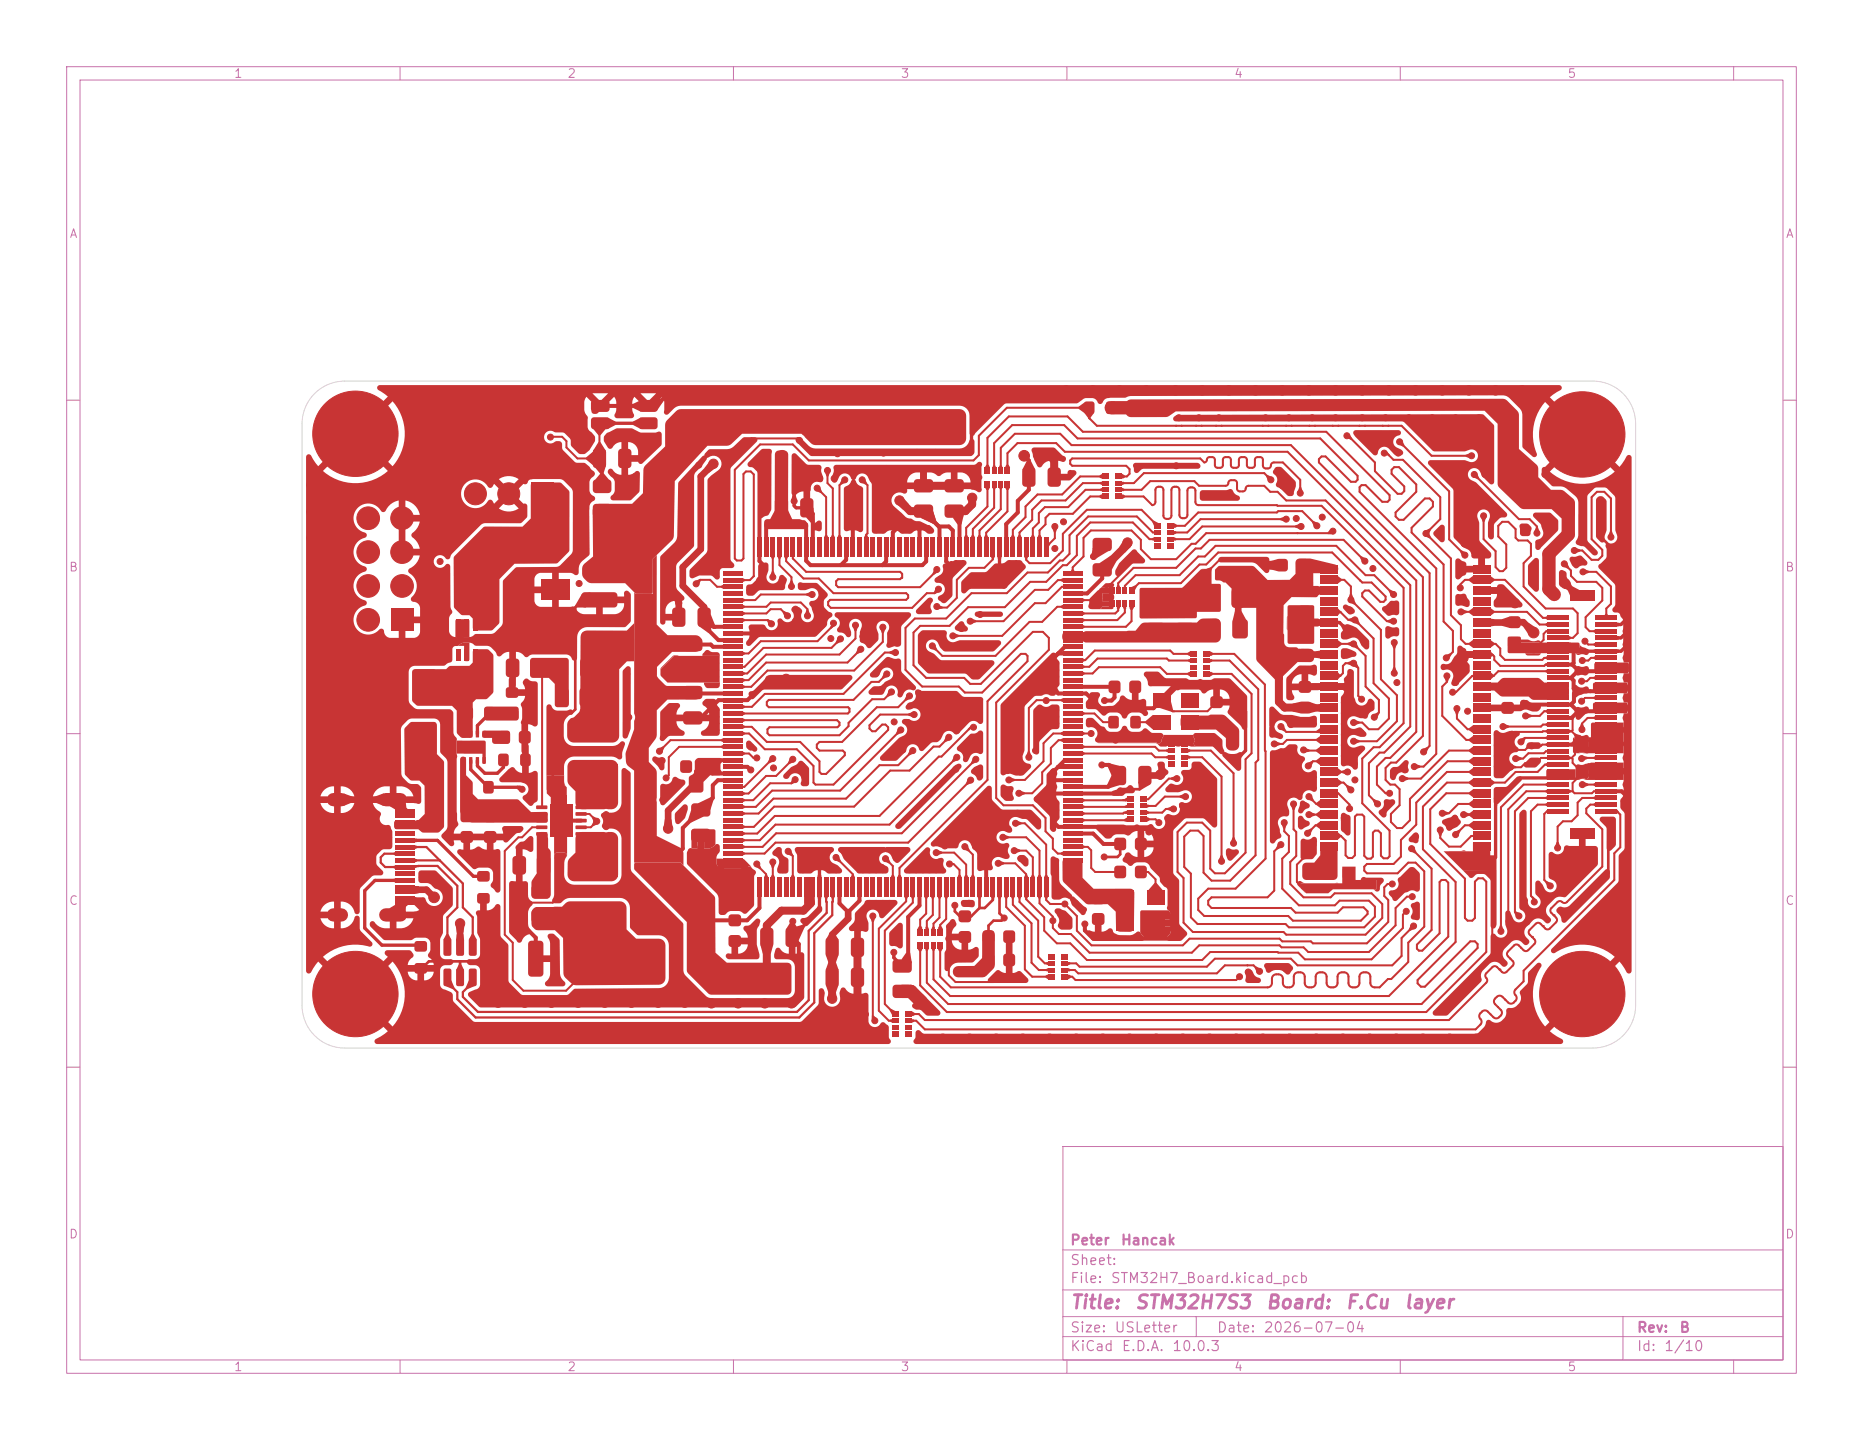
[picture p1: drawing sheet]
<svg xmlns="http://www.w3.org/2000/svg" width="279mm" height="216mm" viewBox="0 0 279 216" stroke-linecap="round" stroke-linejoin="round" font-family="sans-serif">
<defs><g id="words">
<g font-size="2" fill="#c872ab">
<text x="160.4" y="196.7">Title:</text>
<text x="170.1" y="196.7">STM32H7S3</text>
<text x="189.7" y="196.7">Board:</text>
<text x="201.7" y="196.7">F.Cu</text>
<text x="210.5" y="196.7">layer</text>
</g>
<g font-size="1.5" fill="#c872ab">
<text x="160.4" y="190">Sheet:</text>
<text x="160.4" y="187">Peter</text>
<text x="168" y="187">Hancak</text>
<text x="160.4" y="192.7">File:</text>
<text x="166.5" y="192.7">STM32H7_Board.kicad_pcb</text>
<text x="160.4" y="202.9">KiCad</text>
<text x="160.4" y="200.1">Size:</text>
<text x="167" y="200.1">USLetter</text>
<text x="168.1" y="202.9">E.D.A.</text>
<text x="175.7" y="202.9">10.0.3</text>
<text x="182.4" y="200.1">Date:</text>
<text x="189.4" y="200.1">2026-07-04</text>
<text x="245.4" y="200.1">Rev:</text>
<text x="245.4" y="202.9">Id:</text>
<text x="249.5" y="202.9">1/10</text>
<text x="251.8" y="200.1">B</text>
</g>
<g font-size="1.3" fill="#c872ab">
<text x="35" y="12">1</text>
<text x="85" y="12">2</text>
<text x="135" y="12">3</text>
<text x="185" y="12">4</text>
<text x="235" y="12">5</text>
<text x="10.3" y="36">A</text>
<text x="267.7" y="36">A</text>
<text x="10.3" y="86">B</text>
<text x="267.7" y="86">B</text>
<text x="10.3" y="136">C</text>
<text x="267.7" y="136">C</text>
<text x="10.3" y="186">D</text>
<text x="267.7" y="186">D</text>
<text x="35" y="205.9">1</text>
<text x="85" y="205.9">2</text>
<text x="135" y="205.9">3</text>
<text x="185" y="205.9">4</text>
<text x="235" y="205.9">5</text>
</g>
</g></defs>
<g fill="none" stroke="#c872ab" stroke-width=".15">
<path d="M10 10h259.4v195.9h-259.4zM12 12h255.4v191.9h-255.4zM60 10v2M110 10v2M160 10v2M210 10v2M260 10v2M10 60h2M267.4 60h2M10 110h2M267.4 110h2M10 160h2"/>
<path d="M159.4 171.9h108v32h-108zM267.4 160h2M159.4 197.4h108M159.4 193.4h108M159.4 187.4h108M179.4 197.4v3M243.4 197.4v6.5M60 203.9v2M110 203.9v2M159.4 200.4h108M160 203.9v2M210 203.9v2"/>
<path d="M260 203.9v2"/>
</g>
<g fill="#c83434">
<path d="M102.6 103l.3-.2h1.9a.5 .5 0 0 1 .6 .5v1a.5 .5 0 0 1-.6 .5h-1.9a.5 .5 0 0 1-.5-.5v-1z"/>
<path d="M102.6 106.8l.3-.2h1.9a.5 .5 0 0 1 .6 .5v1a.5 .5 0 0 1-.6 .5h-1.9a.5 .5 0 0 1-.5-.5v-1z"/>
<path d="M150.7 70.1h.8v1h-.8z"/>
<path d="M149.8 70.1h.6v1h-.6z"/>
<path d="M148.8 70.1h.6v1h-.6z"/>
<path d="M147.7 70.1h.8v1h-.8z"/>
<path d="M147.7 72.1h.8v1h-.8z"/>
<path d="M148.8 72.1h.6v1h-.6z"/>
<path d="M149.8 72.1h.6v1h-.6z"/>
<path d="M150.7 72.1h.8v1h-.8z"/>
<path d="M87 103.3l.4-.2h1.1a.5 .5 0 0 1 .4 .5v1.8a.5 .5 0 0 1-.4 .5h-1.1a.5 .5 0 0 1-.5-.5v-1.8z"/>
<path d="M83.4 103.3l.3-.2h1.1a.5 .5 0 0 1 .5 .5v1.8a.5 .5 0 0 1-.5 .5h-1.1a.5 .5 0 0 1-.5-.5v-1.8z"/>
<path d="M153.4 70.2l.4-.1h1a.5 .5 0 0 1 .5 .5v1.9a.5 .5 0 0 1-.5 .5h-1a.5 .5 0 0 1-.5-.5v-1.9z"/>
<path d="M157.2 70.2l.4-.1h1a.5 .5 0 0 1 .5 .5v1.9a.5 .5 0 0 1-.5 .5h-1a.5 .5 0 0 1-.5-.5v-1.9z"/>
<path d="M68.8 101h3v3h-3z"/>
<path d="M169.3 88h.8v1h-.8z"/>
<path d="M168.4 88h.6v1h-.6z"/>
<path d="M167.4 88h.6v1h-.6z"/>
<path d="M166.3 88h.8v1h-.8z"/>
<path d="M166.3 90h.8v1h-.8z"/>
<path d="M167.4 90h.6v1h-.6z"/>
<path d="M168.4 90h.6v1h-.6z"/>
<path d="M169.3 90h.8v1h-.8z"/>
<path d="M123.9 140.7l.4-.1h1a.5 .5 0 0 1 .5 .5v1.9a.5 .5 0 0 1-.5 .5h-1a.5 .5 0 0 1-.5-.5v-1.9z"/>
<path d="M127.7 140.7l.4-.1h1a.5 .5 0 0 1 .5 .5v1.9a.5 .5 0 0 1-.5 .5h-1a.5 .5 0 0 1-.5-.5v-1.9z"/>
<path d="M117.9 139.2l.4-.1h1a.5 .5 0 0 1 .5 .5v1.9a.5 .5 0 0 1-.5 .5h-1a.5 .5 0 0 1-.5-.5v-1.9z"/>
<path d="M114.1 139.2l.4-.1h1a.5 .5 0 0 1 .5 .5v1.9a.5 .5 0 0 1-.5 .5h-1a.5 .5 0 0 1-.5-.5v-1.9z"/>
<path d="M58.6 91.2h3.4v3.4h-3.4z"/>
</g>
<g fill="#c83434" stroke="#c83434" stroke-width=".15">
<circle cx="55.2" cy="92.9" r="1.7"/>
<circle cx="60.3" cy="87.9" r="1.7"/>
<circle cx="55.2" cy="87.9" r="1.7"/>
<circle cx="60.3" cy="82.8" r="1.7"/>
<circle cx="55.2" cy="82.8" r="1.7"/>
<circle cx="60.3" cy="77.7" r="1.7"/>
<circle cx="55.2" cy="77.7" r="1.7"/>
</g>
<g fill="#c83434">
<path d="M169.6 107.4l.3-.1h.8a.4 .4 0 0 1 .4 .4v1.1a.4 .4 0 0 1-.4 .4h-.8a.4 .4 0 0 1-.4-.4v-1.1z"/>
<path d="M166.3 107.4l.3-.1h.8a.4 .4 0 0 1 .4 .4v1.1a.4 .4 0 0 1-.4 .4h-.8a.4 .4 0 0 1-.4-.4v-1.1z"/>
<path d="M62 100.5l.4-.2h2.6a.5 .5 0 0 1 .5 .5v4a.5 .5 0 0 1-.5 .5h-2.6a.5 .5 0 0 1-.5-.5v-4z"/>
<path d="M62 108.5l.4-.2h2.6a.5 .5 0 0 1 .5 .5v4a.5 .5 0 0 1-.5 .5h-2.6a.5 .5 0 0 1-.5-.5v-4z"/>
<path d="M198.4 130.1l.3-.1h.9a.45 .45 0 0 1 .4 .4v1a.45 .45 0 0 1-.4 .5h-.9a.45 .45 0 0 1-.5-.5v-1z"/>
<path d="M201.5 130.1l.3-.1h.9a.45 .45 0 0 1 .4 .4v1a.45 .45 0 0 1-.4 .5h-.9a.45 .45 0 0 1-.4-.5v-1z"/>
<path d="M91 142.9h3v3h-3z"/>
</g>
<circle cx="53.3" cy="65" r="6.4" fill="#c83434" stroke="#c83434" stroke-width=".15"/>
<g fill="#c83434">
<path d="M159.4 128.7h3v.6h-3z"/>
<path d="M159.4 127.7h3v.6h-3z"/>
<path d="M159.4 126.7h3v.6h-3z"/>
<path d="M159.4 125.7h3v.6h-3z"/>
<path d="M159.4 124.7h3v.6h-3z"/>
<path d="M159.4 123.7h3v.6h-3z"/>
<path d="M159.4 122.7h3v.6h-3z"/>
<path d="M159.4 121.7h3v.6h-3z"/>
<path d="M159.4 120.7h3v.6h-3z"/>
<path d="M159.4 119.7h3v.6h-3z"/>
<path d="M159.4 118.7h3v.6h-3z"/>
<path d="M159.4 117.7h3v.6h-3z"/>
<path d="M159.4 116.7h3v.6h-3z"/>
<path d="M159.4 115.7h3v.6h-3z"/>
<path d="M159.4 114.7h3v.6h-3z"/>
<path d="M159.4 113.7h3v.6h-3z"/>
<path d="M159.4 112.7h3v.6h-3z"/>
<path d="M159.4 111.7h3v.6h-3z"/>
<path d="M159.4 110.7h3v.6h-3z"/>
<path d="M159.4 109.7h3v.6h-3z"/>
<path d="M159.4 108.7h3v.6h-3z"/>
<path d="M159.4 107.7h3v.6h-3z"/>
<path d="M159.4 106.7h3v.6h-3z"/>
<path d="M159.4 105.7h3v.6h-3z"/>
<path d="M159.4 104.7h3v.6h-3z"/>
<path d="M159.4 103.7h3v.6h-3z"/>
<path d="M159.4 102.7h3v.6h-3z"/>
<path d="M159.4 101.7h3v.6h-3z"/>
<path d="M159.4 100.7h3v.6h-3z"/>
<path d="M159.4 99.7h3v.6h-3z"/>
<path d="M159.4 98.7h3v.6h-3z"/>
<path d="M159.4 97.7h3v.6h-3z"/>
<path d="M159.4 96.7h3v.6h-3z"/>
<path d="M159.4 95.7h3v.6h-3z"/>
<path d="M159.4 94.7h3v.6h-3z"/>
<path d="M159.4 93.7h3v.6h-3z"/>
<path d="M159.4 92.7h3v.6h-3z"/>
<path d="M159.4 91.7h3v.6h-3z"/>
<path d="M159.4 90.7h3v.6h-3z"/>
<path d="M159.4 89.7h3v.6h-3z"/>
<path d="M159.4 88.7h3v.6h-3z"/>
<path d="M159.4 87.7h3v.6h-3z"/>
<path d="M159.4 86.7h3v.6h-3z"/>
<path d="M159.4 85.7h3v.6h-3z"/>
<path d="M156.6 80.5h.6v3h-.6z"/>
<path d="M155.6 80.5h.6v3h-.6z"/>
<path d="M154.6 80.5h.6v3h-.6z"/>
<path d="M153.6 80.5h.6v3h-.6z"/>
<path d="M152.6 80.5h.6v3h-.6z"/>
<path d="M151.6 80.5h.6v3h-.6z"/>
<path d="M150.6 80.5h.6v3h-.6z"/>
<path d="M149.6 80.5h.6v3h-.6z"/>
<path d="M148.6 80.5h.6v3h-.6z"/>
<path d="M147.6 80.5h.6v3h-.6z"/>
<path d="M146.6 80.5h.6v3h-.6z"/>
<path d="M145.6 80.5h.6v3h-.6z"/>
<path d="M144.6 80.5h.6v3h-.6z"/>
<path d="M143.6 80.5h.6v3h-.6z"/>
<path d="M142.6 80.5h.6v3h-.6z"/>
<path d="M141.6 80.5h.6v3h-.6z"/>
<path d="M140.6 80.5h.6v3h-.6z"/>
<path d="M139.6 80.5h.6v3h-.6z"/>
<path d="M138.6 80.5h.6v3h-.6z"/>
<path d="M137.6 80.5h.6v3h-.6z"/>
<path d="M136.6 80.5h.6v3h-.6z"/>
<path d="M135.6 80.5h.6v3h-.6z"/>
<path d="M134.6 80.5h.6v3h-.6z"/>
<path d="M133.6 80.5h.6v3h-.6z"/>
<path d="M132.6 80.5h.6v3h-.6z"/>
<path d="M131.6 80.5h.6v3h-.6z"/>
<path d="M130.6 80.5h.6v3h-.6z"/>
<path d="M129.6 80.5h.6v3h-.6z"/>
<path d="M128.6 80.5h.6v3h-.6z"/>
<path d="M127.6 80.5h.6v3h-.6z"/>
<path d="M126.6 80.5h.6v3h-.6z"/>
<path d="M125.6 80.5h.6v3h-.6z"/>
<path d="M124.6 80.5h.6v3h-.6z"/>
<path d="M123.6 80.5h.6v3h-.6z"/>
<path d="M122.6 80.5h.6v3h-.6z"/>
<path d="M121.6 80.5h.6v3h-.6z"/>
<path d="M120.6 80.5h.6v3h-.6z"/>
<path d="M119.6 80.5h.6v3h-.6z"/>
<path d="M118.6 80.5h.6v3h-.6z"/>
<path d="M117.6 80.5h.6v3h-.6z"/>
<path d="M116.6 80.5h.6v3h-.6z"/>
<path d="M115.6 80.5h.6v3h-.6z"/>
<path d="M114.6 80.5h.6v3h-.6z"/>
<path d="M113.6 80.5h.6v3h-.6z"/>
<path d="M108.4 85.7h3v.6h-3z"/>
<path d="M108.4 86.7h3v.6h-3z"/>
<path d="M108.4 87.7h3v.6h-3z"/>
<path d="M108.4 88.7h3v.6h-3z"/>
<path d="M108.4 89.7h3v.6h-3z"/>
<path d="M108.4 90.7h3v.6h-3z"/>
<path d="M108.4 91.7h3v.6h-3z"/>
<path d="M108.4 92.7h3v.6h-3z"/>
<path d="M108.4 93.7h3v.6h-3z"/>
<path d="M108.4 94.7h3v.6h-3z"/>
<path d="M108.4 95.7h3v.6h-3z"/>
<path d="M108.4 96.7h3v.6h-3z"/>
<path d="M108.4 97.7h3v.6h-3z"/>
<path d="M108.4 98.7h3v.6h-3z"/>
<path d="M108.4 99.7h3v.6h-3z"/>
<path d="M108.4 100.7h3v.6h-3z"/>
<path d="M108.4 101.7h3v.6h-3z"/>
<path d="M108.4 102.7h3v.6h-3z"/>
<path d="M108.4 103.7h3v.6h-3z"/>
<path d="M108.4 104.7h3v.6h-3z"/>
<path d="M108.4 105.7h3v.6h-3z"/>
<path d="M108.4 106.7h3v.6h-3z"/>
<path d="M108.4 107.7h3v.6h-3z"/>
<path d="M108.4 108.7h3v.6h-3z"/>
<path d="M108.4 109.7h3v.6h-3z"/>
<path d="M108.4 110.7h3v.6h-3z"/>
<path d="M108.4 111.7h3v.6h-3z"/>
<path d="M108.4 112.7h3v.6h-3z"/>
<path d="M108.4 113.7h3v.6h-3z"/>
<path d="M108.4 114.7h3v.6h-3z"/>
<path d="M108.4 115.7h3v.6h-3z"/>
<path d="M108.4 116.7h3v.6h-3z"/>
<path d="M108.4 117.7h3v.6h-3z"/>
<path d="M108.4 118.7h3v.6h-3z"/>
<path d="M108.4 119.7h3v.6h-3z"/>
<path d="M108.4 120.7h3v.6h-3z"/>
<path d="M108.4 121.7h3v.6h-3z"/>
<path d="M108.4 122.7h3v.6h-3z"/>
<path d="M108.4 123.7h3v.6h-3z"/>
<path d="M108.4 124.7h3v.6h-3z"/>
<path d="M108.4 125.7h3v.6h-3z"/>
<path d="M108.4 126.7h3v.6h-3z"/>
<path d="M108.4 127.7h3v.6h-3z"/>
<path d="M108.4 128.7h3v.6h-3z"/>
<path d="M113.6 131.5h.6v2.9h-.6z"/>
<path d="M114.6 131.5h.6v2.9h-.6z"/>
<path d="M115.6 131.5h.6v2.9h-.6z"/>
<path d="M116.6 131.5h.6v2.9h-.6z"/>
<path d="M117.6 131.5h.6v2.9h-.6z"/>
<path d="M118.6 131.5h.6v2.9h-.6z"/>
<path d="M119.6 131.5h.6v2.9h-.6z"/>
<path d="M120.6 131.5h.6v2.9h-.6z"/>
<path d="M121.6 131.5h.6v2.9h-.6z"/>
<path d="M122.6 131.5h.6v2.9h-.6z"/>
<path d="M123.6 131.5h.6v2.9h-.6z"/>
<path d="M124.6 131.5h.6v2.9h-.6z"/>
<path d="M125.6 131.5h.6v2.9h-.6z"/>
<path d="M126.6 131.5h.6v2.9h-.6z"/>
<path d="M127.6 131.5h.6v2.9h-.6z"/>
<path d="M128.6 131.5h.6v2.9h-.6z"/>
<path d="M129.6 131.5h.6v2.9h-.6z"/>
<path d="M130.6 131.5h.6v2.9h-.6z"/>
<path d="M131.6 131.5h.6v2.9h-.6z"/>
<path d="M132.6 131.5h.6v2.9h-.6z"/>
<path d="M133.6 131.5h.6v2.9h-.6z"/>
<path d="M134.6 131.5h.6v2.9h-.6z"/>
<path d="M135.6 131.5h.6v2.9h-.6z"/>
<path d="M136.6 131.5h.6v2.9h-.6z"/>
<path d="M137.6 131.5h.6v2.9h-.6z"/>
<path d="M138.6 131.5h.6v2.9h-.6z"/>
<path d="M139.6 131.5h.6v2.9h-.6z"/>
<path d="M140.6 131.5h.6v2.9h-.6z"/>
<path d="M141.6 131.5h.6v2.9h-.6z"/>
<path d="M142.6 131.5h.6v2.9h-.6z"/>
<path d="M143.6 131.5h.6v2.9h-.6z"/>
<path d="M144.6 131.5h.6v2.9h-.6z"/>
<path d="M145.6 131.5h.6v2.9h-.6z"/>
<path d="M146.6 131.5h.6v2.9h-.6z"/>
<path d="M147.6 131.5h.6v2.9h-.6z"/>
<path d="M148.6 131.5h.6v2.9h-.6z"/>
<path d="M149.6 131.5h.6v2.9h-.6z"/>
<path d="M150.6 131.5h.6v2.9h-.6z"/>
<path d="M151.6 131.5h.6v2.9h-.6z"/>
<path d="M152.6 131.5h.6v2.9h-.6z"/>
<path d="M153.6 131.5h.6v2.9h-.6z"/>
<path d="M154.6 131.5h.6v2.9h-.6z"/>
<path d="M155.6 131.5h.6v2.9h-.6z"/>
<path d="M156.6 131.5h.6v2.9h-.6z"/>
<path d="M96 60.1l.3-.1h1.9a.45 .45 0 0 1 .4 .4v.9a.45 .45 0 0 1-.4 .5h-1.9a.45 .45 0 0 1-.5-.5v-.9z"/>
<path d="M88.8 60.1l.3-.1h1.9a.45 .45 0 0 1 .4 .4v.9a.45 .45 0 0 1-.4 .5h-1.9a.45 .45 0 0 1-.5-.5v-.9z"/>
<path d="M96 62.7l.3-.1h1.9a.45 .45 0 0 1 .4 .4v.9a.45 .45 0 0 1-.4 .5h-1.9a.45 .45 0 0 1-.5-.5v-.9z"/>
<path d="M88.8 62.7l.3-.1h1.9a.45 .45 0 0 1 .4 .4v.9a.45 .45 0 0 1-.4 .5h-1.9a.45 .45 0 0 1-.5-.5v-.9z"/>
<path d="M225.3 102.3l.3-.2h1a.45 .45 0 0 1 .5 .5v.9a.45 .45 0 0 1-.5 .4h-1a.45 .45 0 0 1-.4-.4v-.9z"/>
<path d="M225.3 105.4l.3-.2h1a.45 .45 0 0 1 .5 .5v.9a.45 .45 0 0 1-.5 .4h-1a.45 .45 0 0 1-.4-.4v-.9z"/>
<path d="M74.2 80.1h2.9v3h-2.9z"/>
<path d="M226.3 92.5l.3-.1h1a.45 .45 0 0 1 .4 .4v.9a.45 .45 0 0 1-.4 .5h-1a.45 .45 0 0 1-.5-.5v-.9z"/>
<path d="M226.3 95.6l.3-.1h1a.45 .45 0 0 1 .4 .4v.9a.45 .45 0 0 1-.4 .5h-1a.45 .45 0 0 1-.5-.5v-.9z"/>
<path d="M194.9 87.8l.3-.1h1a.45 .45 0 0 1 .4 .4v.9a.45 .45 0 0 1-.4 .5h-1a.45 .45 0 0 1-.5-.5v-.9z"/>
<path d="M194.9 90.9l.3-.1h1a.45 .45 0 0 1 .4 .4v.9a.45 .45 0 0 1-.4 .5h-1a.45 .45 0 0 1-.5-.5v-.9z"/>
<path d="M71.7 130.7l.2-.1h1.1a.4 .4 0 0 1 .4 .4v.8a.4 .4 0 0 1-.4 .4h-1.1a.4 .4 0 0 1-.4-.4v-.8z"/>
<path d="M71.7 134l.2-.1h1.1a.4 .4 0 0 1 .4 .4v.8a.4 .4 0 0 1-.4 .4h-1.1a.4 .4 0 0 1-.4-.4v-.8z"/>
<path d="M72.4 109.6h.4v1l-.4-.1z"/>
<path d="M71.4 109.6h.4v1l-.4-.1z"/>
<path d="M70.4 109.6h.4v1l-.4-.1z"/>
<path d="M69.4 109.6h.4v1l-.4-.1z"/>
<path d="M69.4 113.5h.4v1h-.4z"/>
<path d="M70.4 113.5h.4v1h-.4z"/>
<path d="M71.4 113.5h.4v1h-.4z"/>
<path d="M72.4 113.5h.4v1h-.4z"/>
<path d="M69.5 111.2l3.1-.1 .1 1.8h-3.1z"/>
<path d="M147.5 139.6l.3-.1h.9a.45 .45 0 0 1 .4 .4v1a.45 .45 0 0 1-.4 .5h-.9a.45 .45 0 0 1-.4-.5v-1z"/>
<path d="M150.6 139.6l.3-.1h.9a.45 .45 0 0 1 .4 .4v1a.45 .45 0 0 1-.4 .5h-.9a.45 .45 0 0 1-.4-.5v-1z"/>
<path d="M184.9 93l.4-.2h1.3a.5 .5 0 0 1 .5 .5v1.9a.5 .5 0 0 1-.5 .5h-1.3a.5 .5 0 0 1-.5-.5v-1.9z"/>
<path d="M180.8 93l.3-.2h1.4a.5 .5 0 0 1 .5 .5v1.9a.5 .5 0 0 1-.5 .5h-1.4a.5 .5 0 0 1-.5-.5v-1.9z"/>
<path d="M103.8 120.6l.3-.2h1.9a.5 .5 0 0 1 .6 .5v1a.5 .5 0 0 1-.6 .5h-1.9a.5 .5 0 0 1-.5-.5v-1z"/>
<path d="M103.8 124.4l.3-.2h1.9a.5 .5 0 0 1 .6 .5v1a.5 .5 0 0 1-.6 .5h-1.9a.5 .5 0 0 1-.5-.5v-1z"/>
<path d="M176.4 93.5l.4-.1h1.9a.5 .5 0 0 1 .4 .5v1a.5 .5 0 0 1-.4 .5h-1.9a.5 .5 0 0 1-.5-.5v-1z"/>
<path d="M176.4 89.7l.4-.1h1.9a.5 .5 0 0 1 .4 .5v1a.5 .5 0 0 1-.4 .5h-1.9a.5 .5 0 0 1-.5-.5v-1z"/>
<path d="M69.5 106.1l.3-.1h.7a.4 .4 0 0 1 .4 .4v1.1a.4 .4 0 0 1-.4 .4h-.7a.4 .4 0 0 1-.4-.4v-1.1z"/>
<path d="M72.8 106.1l.2-.1h.8a.4 .4 0 0 1 .4 .4v1.1a.4 .4 0 0 1-.4 .4h-.8a.4 .4 0 0 1-.4-.4v-1.1z"/>
<path d="M104.7 91.2l.4-.1h1a.5 .5 0 0 1 .5 .5v1.9a.5 .5 0 0 1-.5 .5h-1a.5 .5 0 0 1-.5-.5v-1.9z"/>
<path d="M100.9 91.2l.4-.1h1a.5 .5 0 0 1 .5 .5v1.9a.5 .5 0 0 1-.5 .5h-1a.5 .5 0 0 1-.5-.5v-1.9z"/>
<path d="M198 84.7h2.6v1.2h-2.6z"/>
<path d="M198 86.3h2.6v1.2h-2.6z"/>
<path d="M198 87.9h2.6v1.2h-2.6z"/>
<path d="M198 89.5h2.6v1.2h-2.6z"/>
<path d="M198 91.1h2.6v1.2h-2.6z"/>
<path d="M198 92.7h2.6v1.2h-2.6z"/>
<path d="M198 94.3h2.6v1.2h-2.6z"/>
<path d="M198 95.9h2.6v1.2h-2.6z"/>
<path d="M198 97.5h2.6v1.2h-2.6z"/>
<path d="M198 99.1h2.6v1.2h-2.6z"/>
<path d="M198 100.7h2.6v1.2h-2.6z"/>
<path d="M198 102.3h2.6v1.2h-2.6z"/>
<path d="M198 103.9h2.6v1.2h-2.6z"/>
<path d="M198 105.5h2.6v1.2h-2.6z"/>
<path d="M198 107.1h2.6v1.2h-2.6z"/>
<path d="M198 108.7h2.6v1.2h-2.6z"/>
<path d="M198 110.3h2.6v1.2h-2.6z"/>
<path d="M198 111.9h2.6v1.2h-2.6z"/>
<path d="M198 113.5h2.6v1.2h-2.6z"/>
<path d="M198 115.1h2.6v1.2h-2.6z"/>
<path d="M198 116.7h2.6v1.2h-2.6z"/>
<path d="M198 118.3h2.6v1.2h-2.6z"/>
<path d="M198 119.9h2.6v1.2h-2.6z"/>
<path d="M198 121.5h2.6v1.2h-2.6z"/>
<path d="M198 123.1h2.6v1.2h-2.6z"/>
<path d="M198 124.7h2.6v1.2h-2.6z"/>
<path d="M198 126.3h2.6v1.2h-2.6z"/>
<path d="M220.9 126.3h2.6v1.2h-2.6z"/>
<path d="M220.9 124.7h2.6v1.2h-2.6z"/>
<path d="M220.9 123.1h2.6v1.2h-2.6z"/>
<path d="M220.9 121.5h2.6v1.2h-2.6z"/>
<path d="M220.9 119.9h2.6v1.2h-2.6z"/>
<path d="M220.9 118.3h2.6v1.2h-2.6z"/>
<path d="M220.9 116.7h2.6v1.2h-2.6z"/>
<path d="M220.9 115.1h2.6v1.2h-2.6z"/>
<path d="M220.9 113.5h2.6v1.2h-2.6z"/>
<path d="M220.9 111.9h2.6v1.2h-2.6z"/>
<path d="M220.9 110.3h2.6v1.2h-2.6z"/>
<path d="M220.9 108.7h2.6v1.2h-2.6z"/>
<path d="M220.9 107.1h2.6v1.2h-2.6z"/>
<path d="M220.9 105.5h2.6v1.2h-2.6z"/>
<path d="M220.9 103.9h2.6v1.2h-2.6z"/>
<path d="M220.9 102.3h2.6v1.2h-2.6z"/>
<path d="M220.9 100.7h2.6v1.2h-2.6z"/>
<path d="M220.9 99.1h2.6v1.2h-2.6z"/>
<path d="M220.9 97.5h2.6v1.2h-2.6z"/>
<path d="M220.9 95.9h2.6v1.2h-2.6z"/>
<path d="M220.9 94.3h2.6v1.2h-2.6z"/>
<path d="M220.9 92.7h2.6v1.2h-2.6z"/>
<path d="M220.9 91.1h2.6v1.2h-2.6z"/>
<path d="M220.9 89.5h2.6v1.2h-2.6z"/>
<path d="M220.9 87.9h2.6v1.2h-2.6z"/>
<path d="M220.9 86.3h2.6v1.2h-2.6z"/>
<path d="M220.9 84.7h2.6v1.2h-2.6z"/>
<path d="M150.6 143.1l.3-.1h.9a.45 .45 0 0 1 .4 .4v1a.45 .45 0 0 1-.4 .5h-.9a.45 .45 0 0 1-.4-.5v-1z"/>
<path d="M147.5 143.1l.3-.1h.9a.45 .45 0 0 1 .4 .4v1a.45 .45 0 0 1-.4 .5h-.9a.45 .45 0 0 1-.4-.5v-1z"/>
<path d="M79.8 136.5l.4-.2h1.8a.5 .5 0 0 1 .5 .5v1.1a.5 .5 0 0 1-.5 .5h-1.8a.5 .5 0 0 1-.5-.5v-1.1z"/>
<path d="M79.8 132.8l.4-.1h1.8a.5 .5 0 0 1 .5 .5v1a.5 .5 0 0 1-.5 .5h-1.8a.5 .5 0 0 1-.5-.5v-1z"/>
<path d="M177.2 114.1h1v.8h-1z"/>
<path d="M177.2 113.2h1v.6h-1z"/>
<path d="M177.2 112.2h1v.6h-1z"/>
<path d="M177.2 111.1h1v.8h-1z"/>
<path d="M175.2 111.1h1v.8h-1z"/>
<path d="M175.2 112.2h1v.6h-1z"/>
<path d="M175.2 113.2h1v.6h-1z"/>
<path d="M175.2 114.1h1v.8h-1z"/>
<path d="M69.3 117.2l.3-.1h.7a.4 .4 0 0 1 .4 .4v1.1a.4 .4 0 0 1-.4 .4h-.7a.4 .4 0 0 1-.4-.4v-1.1z"/>
<path d="M72.6 117.2l.2-.1h.8a.4 .4 0 0 1 .4 .4v1.1a.4 .4 0 0 1-.4 .4h-.8a.4 .4 0 0 1-.4-.4v-1.1z"/>
<path d="M194.9 105.3l.3-.1h1a.45 .45 0 0 1 .4 .4v.9a.45 .45 0 0 1-.4 .5h-1a.45 .45 0 0 1-.5-.5v-.9z"/>
<path d="M194.9 102.2l.3-.1h1a.45 .45 0 0 1 .4 .4v.9a.45 .45 0 0 1-.4 .5h-1a.45 .45 0 0 1-.5-.5v-.9z"/>
<path d="M166.4 102.2l.3-.2h.9a.45 .45 0 0 1 .4 .5v1a.45 .45 0 0 1-.4 .4h-.9a.45 .45 0 0 1-.4-.4v-1z"/>
<path d="M169.5 102.2l.3-.2h.9a.45 .45 0 0 1 .4 .5v1a.45 .45 0 0 1-.4 .4h-.9a.45 .45 0 0 1-.5-.4v-1z"/>
<path d="M89 72l.4-.1h1.8a.5 .5 0 0 1 .5 .5v1a.5 .5 0 0 1-.5 .5h-1.8a.5 .5 0 0 1-.5-.5v-1z"/>
<path d="M89 75.7l.4-.2h1.8a.5 .5 0 0 1 .5 .5v1.1a.5 .5 0 0 1-.5 .5h-1.8a.5 .5 0 0 1-.5-.5v-1.1z"/>
<path d="M109.4 137.2l.3-.1h1a.45 .45 0 0 1 .5 .4v.9a.45 .45 0 0 1-.5 .5h-1a.45 .45 0 0 1-.4-.5v-.9z"/>
<path d="M109.4 140.3l.3-.1h1a.45 .45 0 0 1 .5 .4v.9a.45 .45 0 0 1-.5 .5h-1a.45 .45 0 0 1-.4-.5v-.9z"/>
<path d="M167 115l.4-.2h1a.5 .5 0 0 1 .5 .5v1.9a.5 .5 0 0 1-.5 .5h-1a.5 .5 0 0 1-.5-.5v-1.9z"/>
<path d="M170.8 115l.4-.2h1a.5 .5 0 0 1 .5 .5v1.9a.5 .5 0 0 1-.5 .5h-1a.5 .5 0 0 1-.5-.5v-1.9z"/>
<path d="M70.9 92.8h.8v1.7h-.8z"/>
<path d="M69.6 92.8h.8v1.7h-.8z"/>
<path d="M68.3 92.8h.8v1.7h-.8z"/>
<path d="M68.3 97.4h.8v1.7h-.8z"/>
<path d="M69.6 97.4h.8v1.7h-.8z"/>
<path d="M70.9 97.4h.8v1.7h-.8z"/>
<path d="M194.6 83.9l.3-.1h.9a.45 .45 0 0 1 .5 .4v1a.45 .45 0 0 1-.5 .5h-.9a.45 .45 0 0 1-.5-.5v-1z"/>
<path d="M191.5 83.9l.3-.1h.9a.45 .45 0 0 1 .4 .4v1a.45 .45 0 0 1-.4 .5h-.9a.45 .45 0 0 1-.4-.5v-1z"/>
<path d="M85.2 114.6h7.4v2.2h-7.4z"/>
<path d="M85.2 108.6h7.4v2.2h-7.4z"/>
<path d="M167.3 74h1v.8h-1z"/>
<path d="M167.3 73.1h1v.6h-1z"/>
<path d="M167.3 72.1h1v.6h-1z"/>
<path d="M167.3 71h1v.8h-1z"/>
<path d="M165.3 71h1v.8h-1z"/>
<path d="M165.3 72.1h1v.6h-1z"/>
<path d="M165.3 73.1h1v.6h-1z"/>
<path d="M165.3 74h1v.8h-1z"/>
<path d="M92.8 67.4l.4-.1h1a.5 .5 0 0 1 .5 .5v1.9a.5 .5 0 0 1-.5 .5h-1a.5 .5 0 0 1-.5-.5v-1.9z"/>
<path d="M89 67.4l.4-.1h1a.5 .5 0 0 1 .5 .5v1.9a.5 .5 0 0 1-.5 .5h-1a.5 .5 0 0 1-.5-.5v-1.9z"/>
<path d="M177.1 103.9h2.6v2.2h-2.6z"/>
<path d="M172.9 103.9h2.6v2.2h-2.6z"/>
<path d="M172.9 107.2h2.6v2.2h-2.6z"/>
<path d="M177.1 107.2h2.6v2.2h-2.6z"/>
<path d="M167.2 125.7l.4-.1h.8a.45 .45 0 0 1 .5 .4v1a.45 .45 0 0 1-.5 .5h-.8a.45 .45 0 0 1-.5-.5v-1z"/>
<path d="M170.3 125.7l.3-.1h.9a.45 .45 0 0 1 .5 .4v1a.45 .45 0 0 1-.5 .5h-.9a.45 .45 0 0 1-.4-.5v-1z"/>
<path d="M141.8 75.8l.3-.2h1.9a.5 .5 0 0 1 .5 .5v1a.5 .5 0 0 1-.5 .5h-1.9a.5 .5 0 0 1-.5-.5v-1z"/>
<path d="M141.8 72l.3-.2h1.9a.5 .5 0 0 1 .5 .5v1a.5 .5 0 0 1-.5 .5h-1.9a.5 .5 0 0 1-.5-.5v-1z"/>
<path d="M77.9 109.7l.3-.1h1a.45 .45 0 0 1 .4 .4v1a.45 .45 0 0 1-.4 .5h-1a.45 .45 0 0 1-.4-.5v-1z"/>
<path d="M74.8 109.7l.3-.1h.9a.45 .45 0 0 1 .5 .4v1a.45 .45 0 0 1-.5 .5h-.9a.45 .45 0 0 1-.4-.5v-1z"/>
<path d="M180.5 100.6h1v.8h-1z"/>
<path d="M180.5 99.7h1v.6h-1z"/>
<path d="M180.5 98.7h1v.6h-1z"/>
<path d="M180.5 97.6h1v.8h-1z"/>
<path d="M178.5 97.6h1v.8h-1z"/>
<path d="M178.5 98.7h1v.6h-1z"/>
<path d="M178.5 99.7h1v.6h-1z"/>
<path d="M178.5 100.6h1v.8h-1z"/>
</g>
<circle cx="237.3" cy="149" r="6.4" fill="#c83434" stroke="#c83434" stroke-width=".15"/>
<g fill="#c83434">
<path d="M170.3 129.9l.3-.1h.9a.45 .45 0 0 1 .5 .4v1a.45 .45 0 0 1-.5 .5h-.9a.45 .45 0 0 1-.4-.5v-1z"/>
<path d="M167.2 129.9l.4-.1h.8a.45 .45 0 0 1 .5 .4v1a.45 .45 0 0 1-.5 .5h-.8a.45 .45 0 0 1-.5-.5v-1z"/>
<path d="M70.1 86.9h4.3v3.1h-4.3z"/>
<path d="M81.1 86.9h4.3v3.1h-4.3z"/>
<path d="M102.6 95.8l.3-.2h1.9a.5 .5 0 0 1 .6 .5v1a.5 .5 0 0 1-.6 .5h-1.9a.5 .5 0 0 1-.5-.5v-1z"/>
<path d="M102.6 99.6l.3-.2h1.9a.5 .5 0 0 1 .6 .5v1a.5 .5 0 0 1-.6 .5h-1.9a.5 .5 0 0 1-.5-.5v-1z"/>
<path d="M127.7 145.2l.4-.1h1a.5 .5 0 0 1 .5 .5v1.9a.5 .5 0 0 1-.5 .5h-1a.5 .5 0 0 1-.5-.5v-1.9z"/>
<path d="M123.9 145.2l.4-.1h1a.5 .5 0 0 1 .5 .5v1.9a.5 .5 0 0 1-.5 .5h-1a.5 .5 0 0 1-.5-.5v-1.9z"/>
</g>
<circle cx="53.3" cy="149" r="6.4" fill="#c83434" stroke="#c83434" stroke-width=".15"/>
<g fill="#c83434">
<path d="M93.6 81.2h3v3h-3z"/>
<path d="M173.1 78.4h1v.8h-1z"/>
<path d="M173.1 79.5h1v.6h-1z"/>
<path d="M173.1 80.5h1v.6h-1z"/>
<path d="M173.1 81.4h1v.8h-1z"/>
<path d="M175.1 81.4h1v.8h-1z"/>
<path d="M175.1 80.5h1v.6h-1z"/>
<path d="M175.1 79.5h1v.6h-1z"/>
<path d="M175.1 78.4h1v.8h-1z"/>
<path d="M85.2 129.2h7.4v2.2h-7.4z"/>
<path d="M85.2 135.2h7.4v2.2h-7.4z"/>
<path d="M105.2 114.1l.3-.1h.9a.45 .45 0 0 1 .5 .4v1a.45 .45 0 0 1-.5 .5h-.9a.45 .45 0 0 1-.4-.5v-1z"/>
<path d="M102.1 114.1l.3-.1h.9a.45 .45 0 0 1 .5 .4v1a.45 .45 0 0 1-.5 .5h-.9a.45 .45 0 0 1-.4-.5v-1z"/>
</g>
<circle cx="237.3" cy="65.1" r="6.4" fill="#c83434" stroke="#c83434" stroke-width=".15"/>
<g fill="#c83434">
<path d="M79.3 141.2l.4-.2h1.3a.5 .5 0 0 1 .5 .5v4.4a.5 .5 0 0 1-.5 .5h-1.3a.5 .5 0 0 1-.5-.5v-4.4z"/>
<path d="M85.2 141.2l.4-.2h1.3a.5 .5 0 0 1 .5 .5v4.4a.5 .5 0 0 1-.5 .5h-1.3a.5 .5 0 0 1-.5-.5v-4.4z"/>
<path d="M163.9 137l.3-.1h1a.45 .45 0 0 1 .4 .4v.9a.45 .45 0 0 1-.4 .5h-1a.45 .45 0 0 1-.5-.5v-.9z"/>
<path d="M163.9 133.9l.3-.1h1a.45 .45 0 0 1 .4 .4v.9a.45 .45 0 0 1-.4 .5h-1a.45 .45 0 0 1-.5-.5v-.9z"/>
<path d="M167.4 137.3h2.6v2.2h-2.6z"/>
<path d="M172 137.3h2.6v2.2h-2.6z"/>
<path d="M172 133.5h2.6v2.2h-2.6z"/>
<path d="M167.4 133.5h2.6v2.2h-2.6z"/>
<path d="M74.8 113.1l.3-.1h.8a.4 .4 0 0 1 .4 .4v1.1a.4 .4 0 0 1-.4 .4h-.8a.4 .4 0 0 1-.4-.4v-1.1z"/>
<path d="M78.1 113.1l.3-.1h.8a.4 .4 0 0 1 .4 .4v1.1a.4 .4 0 0 1-.4 .4h-.8a.4 .4 0 0 1-.4-.4v-1.1z"/>
<path d="M72.7 121.6l.3-.1h1a.45 .45 0 0 1 .5 .4v.9a.45 .45 0 0 1-.5 .5h-1a.45 .45 0 0 1-.4-.5v-.9z"/>
<path d="M72.7 124.7l.3-.1h1a.45 .45 0 0 1 .5 .4v.9a.45 .45 0 0 1-.5 .5h-1a.45 .45 0 0 1-.4-.5v-.9z"/>
<path d="M80.6 128.5l.4-.2h1.1a.5 .5 0 0 1 .4 .5v1.8a.5 .5 0 0 1-.4 .5h-1.1a.5 .5 0 0 1-.5-.5v-1.8z"/>
<path d="M77 128.5l.3-.2h1.1a.5 .5 0 0 1 .5 .5v1.8a.5 .5 0 0 1-.5 .5h-1.1a.5 .5 0 0 1-.4-.5v-1.8z"/>
<path d="M69.2 121.6l.3-.1h1a.45 .45 0 0 1 .4 .4v.9a.45 .45 0 0 1-.4 .5h-1a.45 .45 0 0 1-.5-.5v-.9z"/>
<path d="M69.2 124.7l.3-.1h1a.45 .45 0 0 1 .4 .4v.9a.45 .45 0 0 1-.4 .5h-1a.45 .45 0 0 1-.5-.5v-.9z"/>
<path d="M143.9 136.6l.3-.1h1a.45 .45 0 0 1 .4 .4v.9a.45 .45 0 0 1-.4 .5h-1a.45 .45 0 0 1-.5-.5v-.9z"/>
<path d="M143.9 139.7l.3-.1h1a.45 .45 0 0 1 .4 .4v.9a.45 .45 0 0 1-.4 .5h-1a.45 .45 0 0 1-.5-.5v-.9z"/>
<path d="M166 60.3l.3-.1h.8a.4 .4 0 0 1 .3 .4v1.1a.4 .4 0 0 1-.3 .4h-.8a.4 .4 0 0 1-.4-.4v-1.1z"/>
<path d="M162.7 60.3l.2-.1h.8a.4 .4 0 0 1 .4 .4v1.1a.4 .4 0 0 1-.4 .4h-.8a.4 .4 0 0 1-.4-.4v-1.1z"/>
<path d="M157.2 143h1v.8h-1z"/>
<path d="M157.2 144.1h1v.6h-1z"/>
<path d="M157.2 145.1h1v.6h-1z"/>
<path d="M157.2 146h1v.8h-1z"/>
<path d="M159.2 146h1v.8h-1z"/>
<path d="M159.2 145.1h1v.6h-1z"/>
<path d="M159.2 144.1h1v.6h-1z"/>
<path d="M159.2 143h1v.8h-1z"/>
<path d="M59.3 121.4h2.9v1.2h-2.9z"/>
<path d="M59.3 123h2.9v1.2h-2.9z"/>
<path d="M59.3 125.7h2.9v.6h-2.9z"/>
<path d="M59.3 127.7h2.9v.6h-2.9z"/>
<path d="M59.3 128.7h2.9v.6h-2.9z"/>
<path d="M59.3 130.7h2.9v.6h-2.9z"/>
<path d="M59.3 132.8h2.9v1.2h-2.9z"/>
<path d="M59.3 134.4h2.9v1.2h-2.9z"/>
<path d="M59.3 131.7h2.9v.6h-2.9z"/>
<path d="M59.3 129.7h2.9v.6h-2.9z"/>
<path d="M59.3 126.7h2.9v.6h-2.9z"/>
<path d="M59.3 124.7h2.9v.6h-2.9z"/>
</g>
<path d="M50 119.9h1.2M57.9 119.9h2.2M50 137.2h1.2M57.9 137.2h2.2" fill="none" stroke="#c83434" stroke-width="2"/>
<g fill="#c83434">
<path d="M133.8 151.6h1v.8h-1z"/>
<path d="M133.8 152.7h1v.6h-1z"/>
<path d="M133.8 153.7h1v.6h-1z"/>
<path d="M133.8 154.6h1v.8h-1z"/>
<path d="M135.8 154.6h1v.8h-1z"/>
<path d="M135.8 153.7h1v.6h-1z"/>
<path d="M135.8 152.7h1v.6h-1z"/>
<path d="M135.8 151.6h1v.8h-1z"/>
<path d="M83.3 98.8l.4-.1h1a.5 .5 0 0 1 .5 .5v1.9a.5 .5 0 0 1-.5 .5h-1a.5 .5 0 0 1-.5-.5v-1.9z"/>
<path d="M87.1 98.8l.4-.1h1a.5 .5 0 0 1 .5 .5v1.9a.5 .5 0 0 1-.5 .5h-1a.5 .5 0 0 1-.5-.5v-1.9z"/>
<path d="M87.3 88.9l.4-.1h4.4a.5 .5 0 0 1 .5 .5v1.3a.5 .5 0 0 1-.5 .5h-4.4a.5 .5 0 0 1-.5-.5v-1.3z"/>
<path d="M87.3 94.8l.4-.1h4.4a.5 .5 0 0 1 .5 .5v1.3a.5 .5 0 0 1-.5 .5h-4.4a.5 .5 0 0 1-.5-.5v-1.3z"/>
<path d="M164 84.6l.3-.2h2a.5 .5 0 0 1 .5 .5v1a.5 .5 0 0 1-.5 .5h-2a.5 .5 0 0 1-.5-.5v-1z"/>
<path d="M164 80.8l.3-.2h2a.5 .5 0 0 1 .5 .5v1a.5 .5 0 0 1-.5 .5h-2a.5 .5 0 0 1-.5-.5v-1z"/>
<path d="M194.9 97.4l.3-.1h1a.45 .45 0 0 1 .4 .4v.9a.45 .45 0 0 1-.4 .5h-1a.45 .45 0 0 1-.5-.5v-.9z"/>
<path d="M194.9 94.3l.3-.1h1a.45 .45 0 0 1 .4 .4v.9a.45 .45 0 0 1-.4 .5h-1a.45 .45 0 0 1-.5-.5v-.9z"/>
<path d="M171 122.4h1v.8h-1z"/>
<path d="M171 121.5h1v.6h-1z"/>
<path d="M171 120.5h1v.6h-1z"/>
<path d="M171 119.4h1v.8h-1z"/>
<path d="M169 119.4h1v.8h-1z"/>
<path d="M169 120.5h1v.6h-1z"/>
<path d="M169 121.5h1v.6h-1z"/>
<path d="M169 122.4h1v.8h-1z"/>
<path d="M137.2 75.8l.3-.2h1.9a.5 .5 0 0 1 .5 .5v1a.5 .5 0 0 1-.5 .5h-1.9a.5 .5 0 0 1-.5-.5v-1z"/>
<path d="M137.2 72l.3-.2h1.9a.5 .5 0 0 1 .5 .5v1a.5 .5 0 0 1-.5 .5h-1.9a.5 .5 0 0 1-.5-.5v-1z"/>
<path d="M184.8 88.4l.4-.2h1a.5 .5 0 0 1 .5 .5v1.9a.5 .5 0 0 1-.5 .5h-1a.5 .5 0 0 1-.5-.5v-1.9z"/>
<path d="M181 88.4l.4-.2h1a.5 .5 0 0 1 .5 .5v1.9a.5 .5 0 0 1-.5 .5h-1a.5 .5 0 0 1-.5-.5v-1.9z"/>
<path d="M116.3 74.8l.4-.1h1a.5 .5 0 0 1 .5 .5v1.9a.5 .5 0 0 1-.5 .5h-1a.5 .5 0 0 1-.5-.5v-1.9z"/>
<path d="M120.1 74.8l.4-.1h1a.5 .5 0 0 1 .5 .5v1.9a.5 .5 0 0 1-.5 .5h-1a.5 .5 0 0 1-.5-.5v-1.9z"/>
<path d="M79.6 98.9l.4-.2h1a.5 .5 0 0 1 .5 .5v1.8a.5 .5 0 0 1-.5 .5h-1a.5 .5 0 0 1-.5-.5v-1.8z"/>
<path d="M76 98.9l.3-.2h1.1a.5 .5 0 0 1 .5 .5v1.8a.5 .5 0 0 1-.5 .5h-1.1a.5 .5 0 0 1-.5-.5v-1.8z"/>
<path d="M232.1 121.3h3.2v.6h-3.2z"/>
<path d="M232.1 120.3h3.2v.6h-3.2z"/>
<path d="M232.1 119.3h3.2v.6h-3.2z"/>
<path d="M232.1 118.3h3.2v.6h-3.2z"/>
<path d="M232.1 117.3h3.2v.6h-3.2z"/>
<path d="M232.1 116.3h3.2v.6h-3.2z"/>
<path d="M232.1 115.3h3.2v.6h-3.2z"/>
<path d="M232.1 114.3h3.2v.6h-3.2z"/>
<path d="M232.1 113.3h3.2v.6h-3.2z"/>
<path d="M232.1 112.3h3.2v.6h-3.2z"/>
<path d="M232.1 111.3h3.2v.6h-3.2z"/>
<path d="M232.1 110.3h3.2v.6h-3.2z"/>
<path d="M232.1 109.3h3.2v.6h-3.2z"/>
<path d="M232.1 108.3h3.2v.6h-3.2z"/>
<path d="M232.1 107.3h3.2v.6h-3.2z"/>
<path d="M232.1 106.3h3.2v.6h-3.2z"/>
<path d="M232.1 105.3h3.2v.6h-3.2z"/>
<path d="M232.1 104.3h3.2v.6h-3.2z"/>
<path d="M232.1 103.3h3.2v.6h-3.2z"/>
<path d="M232.1 102.3h3.2v.6h-3.2z"/>
<path d="M232.1 101.3h3.2v.6h-3.2z"/>
<path d="M232.1 100.3h3.2v.6h-3.2z"/>
<path d="M232.1 99.3h3.2v.6h-3.2z"/>
<path d="M232.1 98.3h3.2v.6h-3.2z"/>
<path d="M232.1 97.3h3.2v.6h-3.2z"/>
<path d="M232.1 96.3h3.2v.6h-3.2z"/>
<path d="M232.1 95.3h3.2v.6h-3.2z"/>
<path d="M232.1 94.3h3.2v.6h-3.2z"/>
<path d="M232.1 93.3h3.2v.6h-3.2z"/>
<path d="M232.1 92.3h3.2v.6h-3.2z"/>
<path d="M239.3 92.3h3.2v.6h-3.2z"/>
<path d="M239.3 93.3h3.2v.6h-3.2z"/>
<path d="M239.3 94.3h3.2v.6h-3.2z"/>
<path d="M239.3 95.3h3.2v.6h-3.2z"/>
<path d="M239.3 96.3h3.2v.6h-3.2z"/>
<path d="M239.3 97.3h3.2v.6h-3.2z"/>
<path d="M239.3 98.3h3.2v.6h-3.2z"/>
<path d="M239.3 99.3h3.2v.6h-3.2z"/>
<path d="M239.3 100.3h3.2v.6h-3.2z"/>
<path d="M239.3 101.3h3.2v.6h-3.2z"/>
<path d="M239.3 102.3h3.2v.6h-3.2z"/>
<path d="M239.3 103.3h3.2v.6h-3.2z"/>
<path d="M239.3 104.3h3.2v.6h-3.2z"/>
<path d="M239.3 105.3h3.2v.6h-3.2z"/>
<path d="M239.3 106.3h3.2v.6h-3.2z"/>
<path d="M239.3 107.3h3.2v.6h-3.2z"/>
<path d="M239.3 108.3h3.2v.6h-3.2z"/>
<path d="M239.3 109.3h3.2v.6h-3.2z"/>
<path d="M239.3 110.3h3.2v.6h-3.2z"/>
<path d="M239.3 111.3h3.2v.6h-3.2z"/>
<path d="M239.3 112.3h3.2v.6h-3.2z"/>
<path d="M239.3 113.3h3.2v.6h-3.2z"/>
<path d="M239.3 114.3h3.2v.6h-3.2z"/>
<path d="M239.3 115.3h3.2v.6h-3.2z"/>
<path d="M239.3 116.3h3.2v.6h-3.2z"/>
<path d="M239.3 117.3h3.2v.6h-3.2z"/>
<path d="M239.3 118.3h3.2v.6h-3.2z"/>
<path d="M239.3 119.3h3.2v.6h-3.2z"/>
<path d="M239.3 120.3h3.2v.6h-3.2z"/>
<path d="M239.3 121.3h3.2v.6h-3.2z"/>
<path d="M235.5 88.4h3.6v1.6h-3.6z"/>
<path d="M235.5 124.2h3.6v1.6h-3.6z"/>
<path d="M80.4 120.8h1.6l.1 .4-.1 .1h-1.5z"/>
<path d="M80.4 121.8h1.6l.1 .4-.1 .1h-1.5z"/>
<path d="M80.4 122.8h1.6l.1 .4-.1 .1h-1.5z"/>
<path d="M80.4 123.8h1.6l.1 .4-.1 .1h-1.5z"/>
<path d="M80.4 124.8h1.6l.1 .4-.1 .1h-1.5z"/>
<path d="M86.3 124.8h1.6l.1 .4-.1 .1h-1.5z"/>
<path d="M86.3 123.8h1.6l.1 .4-.1 .1h-1.5z"/>
<path d="M86.3 122.8h1.6l.1 .4-.1 .1h-1.5z"/>
<path d="M86.3 121.8h1.6l.1 .4-.1 .1h-1.5z"/>
<path d="M86.3 120.8h1.6l.1 .4-.1 .1h-1.5z"/>
<path d="M83.4 119.2h.6v1.4h-.6z"/>
<path d="M83.4 125.4h.6v1.4h-.6z"/>
<path d="M82.5 120.6h3.3v4.8h-3.3z"/>
<path d="M84.4 119.2h.6v1.4h-.6z"/>
<path d="M84.4 125.4h.6v1.4h-.6z"/>
<path d="M66.6 145.3l.8-.1 .3 .2v2.2l-.2 .2-.7 .1-.3-.2v-2.2z"/>
<path d="M68.5 145.3l.8-.1 .3 .2v2.2l-.2 .2-.7 .1-.3-.2v-2.2z"/>
<path d="M70.4 145.3l.8-.1 .3 .2v2.2l-.2 .2-.7 .1-.3-.2v-2.2z"/>
<path d="M70.4 140.7h.8l.3 .1v2.2l-.2 .3h-.7l-.3-.2v-2.1z"/>
<path d="M68.5 140.7h.8l.3 .1v2.2l-.2 .3h-.7l-.3-.2v-2.1z"/>
<path d="M66.6 140.7h.8l.3 .1v2.2l-.2 .3h-.7l-.3-.2v-2.1z"/>
<path d="M181.6 107.6l.3-.1h1.1a.45 .45 0 0 1 .4 .4v.9a.45 .45 0 0 1-.4 .5h-1.1a.45 .45 0 0 1-.4-.5v-.9z"/>
<path d="M181.6 104.5l.3-.1h1.1a.45 .45 0 0 1 .4 .4v.9a.45 .45 0 0 1-.4 .5h-1.1a.45 .45 0 0 1-.4-.5v-.9z"/>
<path d="M140.6 139.2h.8v1h-.8z"/>
<path d="M139.7 139.2h.6v1h-.6z"/>
<path d="M138.7 139.2h.6v1h-.6z"/>
<path d="M137.6 139.2h.8v1h-.8z"/>
<path d="M137.6 141.2h.8v1h-.8z"/>
<path d="M138.7 141.2h.6v1h-.6z"/>
<path d="M139.7 141.2h.6v1h-.6z"/>
<path d="M140.6 141.2h.8v1h-.8z"/>
<path d="M172 93.5l.3-.1h1.9a.5 .5 0 0 1 .5 .5v1a.5 .5 0 0 1-.5 .5h-1.9a.5 .5 0 0 1-.5-.5v-1z"/>
<path d="M172 89.7l.3-.1h1.9a.5 .5 0 0 1 .5 .5v1a.5 .5 0 0 1-.5 .5h-1.9a.5 .5 0 0 1-.5-.5v-1z"/>
<path d="M79.6 72.4h3.3v3.3h-3.3z"/>
</g>
<g fill="#c83434" stroke="#c83434" stroke-width=".15">
<circle cx="76.3" cy="74" r="1.65"/>
<circle cx="71.3" cy="74" r="1.65"/>
</g>
<g fill="#c83434">
<path d="M76 106.5l.2-.2h1.1a.4 .4 0 0 1 .4 .4v.8a.4 .4 0 0 1-.4 .4h-1.1a.4 .4 0 0 1-.4-.4v-.8z"/>
<path d="M76 103.2l.2-.2h1.1a.4 .4 0 0 1 .4 .4v.8a.4 .4 0 0 1-.4 .4h-1.1a.4 .4 0 0 1-.4-.4v-.8z"/>
<path d="M134 144l.3-.2h1.9a.5 .5 0 0 1 .5 .5v1a.5 .5 0 0 1-.5 .5h-1.9a.5 .5 0 0 1-.4-.5v-1z"/>
<path d="M134 147.8l.3-.2h1.9a.5 .5 0 0 1 .5 .5v1a.5 .5 0 0 1-.5 .5h-1.9a.5 .5 0 0 1-.4-.5v-1z"/>
<path d="M62.3 141.2l.2-.1h1.1a.4 .4 0 0 1 .4 .4v.8a.4 .4 0 0 1-.4 .4h-1.1a.4 .4 0 0 1-.4-.4v-.8z"/>
<path d="M62.3 144.5l.2-.1h1.1a.4 .4 0 0 1 .4 .4v.8a.4 .4 0 0 1-.4 .4h-1.1a.4 .4 0 0 1-.4-.4v-.8z"/>
</g>
<g fill="#c83434" stroke="#c83434" stroke-width=".15">
<circle cx="113.9" cy="145.7" r=".7"/>
<circle cx="230" cy="94.8" r=".8"/>
<circle cx="124.8" cy="149.7" r=".7"/>
<circle cx="117.5" cy="148.1" r=".7"/>
<circle cx="143.8" cy="145.7" r=".45"/>
<circle cx="88.7" cy="85.6" r=".45"/>
<circle cx="141.5" cy="65.5" r=".7"/>
<circle cx="183.3" cy="85.8" r=".8"/>
<circle cx="229.2" cy="70.4" r=".7"/>
<circle cx="161.1" cy="130.5" r=".7"/>
<circle cx="196.3" cy="130.9" r=".7"/>
<circle cx="117.3" cy="64.1" r=".7"/>
<circle cx="173.6" cy="61.1" r=".7"/>
<circle cx="228.7" cy="103.1" r=".7"/>
<circle cx="145.8" cy="74.6" r=".7"/>
<circle cx="96.9" cy="110.5" r=".7"/>
<circle cx="143.7" cy="62.5" r=".7"/>
<circle cx="233.1" cy="89.1" r=".7"/>
<circle cx="95.1" cy="113.9" r=".7"/>
<circle cx="170.3" cy="61.1" r=".7"/>
<circle cx="165.6" cy="128.5" r=".45"/>
<circle cx="117.3" cy="68.2" r=".7"/>
<circle cx="150.6" cy="137.6" r=".45"/>
<circle cx="153.6" cy="68.3" r=".8"/>
<circle cx="165.7" cy="105" r=".45"/>
<circle cx="134" cy="142.8" r=".45"/>
<circle cx="66" cy="84.2" r=".45"/>
<circle cx="184.9" cy="111.5" r=".7"/>
<circle cx="165.2" cy="114.7" r=".45"/>
<circle cx="169.1" cy="81.3" r=".7"/>
<circle cx="122.9" cy="71.7" r=".45"/>
<circle cx="151.4" cy="118.4" r=".45"/>
<circle cx="155.7" cy="103.3" r=".45"/>
<circle cx="202.4" cy="104.7" r=".45"/>
<circle cx="53.5" cy="140.4" r=".7"/>
<circle cx="51.9" cy="76.1" r=".45"/>
<circle cx="182.8" cy="62.6" r=".45"/>
<circle cx="124.4" cy="155.7" r=".7"/>
<circle cx="77.1" cy="60.1" r=".45"/>
<circle cx="99.3" cy="114" r=".45"/>
<circle cx="216.3" cy="58.5" r=".7"/>
<circle cx="119.3" cy="93.1" r=".45"/>
<circle cx="205.4" cy="106" r=".45"/>
<circle cx="76.3" cy="77.5" r=".45"/>
<circle cx="105.1" cy="127" r=".45"/>
<circle cx="96.5" cy="68.1" r=".45"/>
<circle cx="86.7" cy="150.3" r=".7"/>
<circle cx="119.1" cy="75.1" r=".45"/>
<circle cx="170" cy="83.6" r=".45"/>
<circle cx="73.8" cy="141" r=".45"/>
<circle cx="115.3" cy="101.8" r=".45"/>
<circle cx="146.6" cy="115.4" r=".45"/>
<circle cx="241.4" cy="123.2" r=".45"/>
<circle cx="51.1" cy="103.6" r=".45"/>
<circle cx="198.3" cy="77.5" r=".45"/>
<circle cx="60.6" cy="140" r=".45"/>
<circle cx="219" cy="89.9" r=".45"/>
<circle cx="195.3" cy="123.4" r=".45"/>
<circle cx="133" cy="70.2" r=".45"/>
<circle cx="156.6" cy="58.7" r=".7"/>
<circle cx="77.8" cy="70.5" r=".45"/>
<circle cx="69.9" cy="112" r=".45"/>
<circle cx="134.1" cy="108.2" r=".45"/>
<circle cx="141.4" cy="155.7" r=".7"/>
<circle cx="47.2" cy="140.7" r=".7"/>
<circle cx="80.7" cy="70.5" r=".45"/>
<circle cx="59.7" cy="71.7" r=".7"/>
<circle cx="172.3" cy="124.7" r=".45"/>
<circle cx="144.6" cy="58.7" r=".7"/>
<circle cx="74.3" cy="147.1" r=".7"/>
<circle cx="241.1" cy="141" r=".7"/>
<circle cx="57.5" cy="102.7" r=".7"/>
<circle cx="67.1" cy="74.5" r=".45"/>
<circle cx="176.5" cy="118.2" r=".45"/>
<circle cx="131.4" cy="100.9" r=".45"/>
<circle cx="140.5" cy="58.7" r=".7"/>
<circle cx="51.1" cy="101.1" r=".45"/>
<circle cx="155.5" cy="123.3" r=".45"/>
<circle cx="99.4" cy="119.9" r=".45"/>
<circle cx="209.2" cy="94.7" r=".45"/>
<circle cx="209.1" cy="115.6" r=".45"/>
<circle cx="108.5" cy="58.7" r=".7"/>
<circle cx="145.4" cy="67.8" r=".45"/>
<circle cx="176.8" cy="62.6" r=".45"/>
<circle cx="127.9" cy="73.1" r=".45"/>
<circle cx="231.2" cy="58.8" r=".45"/>
<circle cx="100.5" cy="58.7" r=".7"/>
<circle cx="78.7" cy="150.3" r=".7"/>
<circle cx="132.1" cy="103.4" r=".45"/>
<circle cx="195.6" cy="120.7" r=".45"/>
<circle cx="243.6" cy="132.4" r=".7"/>
<circle cx="231.1" cy="133.8" r=".45"/>
<circle cx="87.4" cy="73.6" r=".45"/>
<circle cx="152.8" cy="113.6" r=".45"/>
<circle cx="243.8" cy="109.4" r=".45"/>
<circle cx="120.7" cy="101.9" r=".45"/>
<circle cx="123.3" cy="88.9" r=".45"/>
<circle cx="137.5" cy="67.8" r=".45"/>
<circle cx="85.3" cy="97.3" r=".45"/>
<circle cx="67.2" cy="109.6" r=".45"/>
<circle cx="158" cy="122.6" r=".45"/>
<circle cx="237.4" cy="77.2" r=".45"/>
<circle cx="120.5" cy="87.9" r=".45"/>
<circle cx="193.6" cy="108.6" r=".45"/>
<circle cx="181.7" cy="119.6" r=".45"/>
<circle cx="189.4" cy="155.7" r=".7"/>
<circle cx="93.9" cy="116" r=".45"/>
<circle cx="243.6" cy="129.3" r=".7"/>
<circle cx="63.9" cy="139.3" r=".45"/>
<circle cx="212.3" cy="125.4" r=".45"/>
<circle cx="192.9" cy="145.3" r=".45"/>
<circle cx="112.5" cy="58.7" r=".7"/>
<circle cx="180.7" cy="86.1" r=".7"/>
<circle cx="74.8" cy="70.5" r=".45"/>
<circle cx="98.3" cy="65.5" r=".45"/>
<circle cx="222.7" cy="71.1" r=".45"/>
<circle cx="146.6" cy="107.5" r=".45"/>
<circle cx="107.3" cy="84.9" r=".45"/>
<circle cx="136.5" cy="105.8" r=".45"/>
<circle cx="162.7" cy="138.5" r=".45"/>
<circle cx="51.1" cy="98.6" r=".45"/>
<circle cx="211.3" cy="62.6" r=".45"/>
<circle cx="73.3" cy="77.5" r=".45"/>
<circle cx="117.9" cy="101.8" r=".7"/>
<circle cx="229.4" cy="155.7" r=".7"/>
<circle cx="198.6" cy="133.1" r=".45"/>
<circle cx="153.1" cy="128.7" r=".45"/>
<circle cx="191.2" cy="122.6" r=".45"/>
<circle cx="46.7" cy="72.7" r=".7"/>
<circle cx="218.9" cy="84.6" r=".45"/>
<circle cx="180.9" cy="74.4" r=".45"/>
<circle cx="236.4" cy="97.3" r=".45"/>
<circle cx="114.7" cy="150.4" r=".7"/>
<circle cx="46.7" cy="76.7" r=".7"/>
<circle cx="236.9" cy="135.3" r=".45"/>
<circle cx="87.4" cy="79.6" r=".45"/>
<circle cx="243.6" cy="74.9" r=".7"/>
<circle cx="82.5" cy="63.6" r=".45"/>
<circle cx="212.3" cy="58.5" r=".7"/>
<circle cx="138.2" cy="150.2" r=".45"/>
<circle cx="243.6" cy="70.9" r=".7"/>
<circle cx="136.5" cy="58.7" r=".7"/>
<circle cx="112.6" cy="115.4" r=".45"/>
<circle cx="176.4" cy="139.7" r=".45"/>
<circle cx="203.2" cy="116.9" r=".45"/>
<circle cx="196.3" cy="58.5" r=".7"/>
<circle cx="112.6" cy="112" r=".45"/>
<circle cx="221.8" cy="75.5" r=".45"/>
<circle cx="182.9" cy="74.4" r=".45"/>
<circle cx="204.8" cy="96.5" r=".45"/>
<circle cx="218.3" cy="62.6" r=".45"/>
<circle cx="204.9" cy="132.6" r=".45"/>
<circle cx="116" cy="115.1" r=".45"/>
<circle cx="46.8" cy="92.5" r=".7"/>
<circle cx="74.1" cy="60.1" r=".45"/>
<circle cx="138.4" cy="91.4" r=".45"/>
<circle cx="187.2" cy="145.7" r=".45"/>
<circle cx="238.8" cy="127.5" r=".45"/>
<circle cx="144.2" cy="94.2" r=".45"/>
<circle cx="219.5" cy="98.7" r=".7"/>
<circle cx="233.3" cy="131.3" r=".45"/>
<circle cx="104.5" cy="85.7" r=".45"/>
<circle cx="231.7" cy="71.1" r=".45"/>
<circle cx="140.4" cy="104.1" r=".45"/>
<circle cx="180.3" cy="58.5" r=".7"/>
<circle cx="67.1" cy="77.5" r=".45"/>
<circle cx="217.4" cy="123.9" r=".45"/>
<circle cx="236.4" cy="103.6" r=".45"/>
<circle cx="133.6" cy="94.9" r=".45"/>
<circle cx="140.6" cy="110.5" r=".45"/>
<circle cx="196.8" cy="62.6" r=".45"/>
<circle cx="222.1" cy="67.1" r=".45"/>
<circle cx="102.7" cy="150.3" r=".7"/>
<circle cx="66.9" cy="107.7" r=".45"/>
<circle cx="119.3" cy="91.3" r=".45"/>
<circle cx="65" cy="87.6" r=".45"/>
<circle cx="104.5" cy="58.7" r=".7"/>
<circle cx="179.4" cy="119.4" r=".45"/>
<circle cx="157.7" cy="102.8" r=".7"/>
<circle cx="51.9" cy="79.1" r=".45"/>
<circle cx="129.8" cy="152.1" r=".45"/>
<circle cx="237.4" cy="106.6" r=".45"/>
<circle cx="204.1" cy="109.8" r=".45"/>
<circle cx="98.7" cy="150.3" r=".7"/>
<circle cx="204.3" cy="58.5" r=".7"/>
<circle cx="67.8" cy="118.4" r=".45"/>
<circle cx="128" cy="70.8" r=".45"/>
<circle cx="155.3" cy="112.5" r=".45"/>
<circle cx="141.7" cy="96.6" r=".45"/>
<circle cx="243.7" cy="100.1" r=".45"/>
<circle cx="146.3" cy="126.9" r=".45"/>
<circle cx="149.4" cy="146.8" r=".45"/>
<circle cx="78.3" cy="133.4" r=".7"/>
<circle cx="214.8" cy="62.6" r=".45"/>
<circle cx="84.2" cy="124.5" r=".45"/>
<circle cx="100.2" cy="101.1" r=".45"/>
<circle cx="157.4" cy="68.3" r=".7"/>
<circle cx="181.7" cy="117.6" r=".45"/>
<circle cx="227.3" cy="153.6" r=".7"/>
<circle cx="235.7" cy="73" r=".45"/>
<circle cx="94" cy="101" r=".45"/>
<circle cx="213.4" cy="155.7" r=".7"/>
<circle cx="240.1" cy="79.5" r=".45"/>
<circle cx="196.5" cy="133.1" r=".45"/>
<circle cx="68.9" cy="95.9" r=".45"/>
<circle cx="189.8" cy="84.7" r=".7"/>
<circle cx="51.1" cy="111.1" r=".45"/>
<circle cx="143.1" cy="70.4" r=".45"/>
<circle cx="104.3" cy="155.7" r=".7"/>
<circle cx="104.8" cy="69.7" r=".45"/>
<circle cx="203.2" cy="132.6" r=".45"/>
<circle cx="237" cy="116.2" r=".45"/>
<circle cx="79.8" cy="119.4" r=".45"/>
<circle cx="87.4" cy="76.6" r=".45"/>
<circle cx="229.7" cy="111.8" r=".45"/>
<circle cx="221.4" cy="155.7" r=".7"/>
<circle cx="128.4" cy="155.7" r=".7"/>
<circle cx="177.4" cy="155.7" r=".7"/>
<circle cx="139.2" cy="79.2" r=".45"/>
<circle cx="124.9" cy="130.1" r=".45"/>
<circle cx="128.6" cy="129.7" r=".45"/>
<circle cx="96.3" cy="155.7" r=".7"/>
<circle cx="191.1" cy="125.4" r=".45"/>
<circle cx="158.2" cy="129.5" r=".45"/>
<circle cx="52.5" cy="115.3" r=".45"/>
<circle cx="116.5" cy="58.7" r=".7"/>
<circle cx="223.3" cy="64.1" r=".45"/>
<circle cx="202.1" cy="97.9" r=".45"/>
<circle cx="165.4" cy="155.7" r=".7"/>
<circle cx="163.7" cy="108.4" r=".45"/>
<circle cx="107.1" cy="100.1" r=".45"/>
<circle cx="126.1" cy="102.1" r=".45"/>
<circle cx="205.9" cy="85.2" r=".45"/>
<circle cx="132.5" cy="67.9" r=".45"/>
<circle cx="200.3" cy="58.5" r=".7"/>
<circle cx="139.7" cy="151.4" r=".45"/>
<circle cx="120.7" cy="116.5" r=".45"/>
<circle cx="209.7" cy="67.9" r=".45"/>
<circle cx="146.2" cy="72" r=".45"/>
<circle cx="167.3" cy="111" r=".45"/>
<circle cx="242" cy="72.6" r=".45"/>
<circle cx="194.9" cy="114" r=".45"/>
<circle cx="132.4" cy="155.7" r=".7"/>
<circle cx="58.2" cy="140" r=".45"/>
<circle cx="140.3" cy="67.8" r=".45"/>
<circle cx="159.5" cy="78.2" r=".45"/>
<circle cx="158.2" cy="82.2" r=".45"/>
<circle cx="134.4" cy="128.6" r=".45"/>
<circle cx="188.3" cy="58.5" r=".7"/>
<circle cx="229.2" cy="66.4" r=".45"/>
<circle cx="148.6" cy="58.7" r=".7"/>
<circle cx="94.7" cy="150.3" r=".7"/>
<circle cx="99.8" cy="107.2" r=".45"/>
<circle cx="129.7" cy="93" r=".45"/>
<circle cx="84.3" cy="155.7" r=".7"/>
<circle cx="151.1" cy="115.5" r=".45"/>
<circle cx="72.1" cy="112" r=".45"/>
<circle cx="76.8" cy="96.5" r=".45"/>
<circle cx="228.3" cy="58.5" r=".7"/>
<circle cx="51.3" cy="88.6" r=".45"/>
<circle cx="229.2" cy="63.3" r=".45"/>
<circle cx="51.1" cy="108.6" r=".45"/>
<circle cx="108.3" cy="155.7" r=".7"/>
<circle cx="66.9" cy="85.7" r=".45"/>
<circle cx="129.4" cy="95.4" r=".45"/>
<circle cx="141" cy="86.8" r=".45"/>
<circle cx="82.7" cy="150.3" r=".7"/>
<circle cx="173.3" cy="128.7" r=".45"/>
<circle cx="226.5" cy="115" r=".45"/>
<circle cx="51.1" cy="113.9" r=".45"/>
<circle cx="135.4" cy="112.4" r=".45"/>
<circle cx="66.7" cy="149.7" r=".7"/>
<circle cx="229.2" cy="60.6" r=".45"/>
<circle cx="132.5" cy="58.7" r=".7"/>
<circle cx="221.8" cy="62.6" r=".45"/>
<circle cx="126.5" cy="127.5" r=".45"/>
<circle cx="116.5" cy="127.8" r=".45"/>
<circle cx="51.9" cy="85.7" r=".45"/>
<circle cx="78.3" cy="137.9" r=".7"/>
<circle cx="226.3" cy="138.1" r=".45"/>
<circle cx="46.7" cy="80.6" r=".7"/>
<circle cx="153.4" cy="155.7" r=".7"/>
<circle cx="88.3" cy="155.7" r=".7"/>
<circle cx="237.3" cy="74.7" r=".45"/>
<circle cx="176.4" cy="69.8" r=".45"/>
<circle cx="220.1" cy="106.6" r=".45"/>
<circle cx="147" cy="92.1" r=".45"/>
<circle cx="236.7" cy="110.7" r=".45"/>
<circle cx="228.5" cy="105.4" r=".45"/>
<circle cx="71.1" cy="60.1" r=".45"/>
<circle cx="46.9" cy="116.3" r=".7"/>
<circle cx="231.3" cy="136.5" r=".45"/>
<circle cx="189.8" cy="62.6" r=".45"/>
<circle cx="108.1" cy="130" r=".45"/>
<circle cx="215.9" cy="79.8" r=".45"/>
<circle cx="90.7" cy="150.3" r=".7"/>
<circle cx="123.3" cy="128.7" r=".45"/>
<circle cx="112.3" cy="155.7" r=".7"/>
<circle cx="158" cy="115.7" r=".45"/>
<circle cx="241.1" cy="137.4" r=".7"/>
<circle cx="124.5" cy="58.7" r=".7"/>
<circle cx="70.3" cy="77.5" r=".45"/>
<circle cx="241.6" cy="125.6" r=".45"/>
<circle cx="66.1" cy="153.3" r=".7"/>
<circle cx="125.1" cy="71.7" r=".45"/>
<circle cx="200.3" cy="62.6" r=".45"/>
<circle cx="76.8" cy="93.5" r=".45"/>
<circle cx="243.6" cy="139.3" r=".7"/>
<circle cx="153" cy="115.7" r=".45"/>
<circle cx="243.7" cy="115.6" r=".45"/>
<circle cx="193.4" cy="155.7" r=".7"/>
<circle cx="180.2" cy="115.8" r=".45"/>
<circle cx="67.1" cy="71.6" r=".45"/>
<circle cx="114.7" cy="94.7" r=".45"/>
<circle cx="58.5" cy="115.6" r=".45"/>
<circle cx="51.1" cy="91.1" r=".45"/>
<circle cx="193.5" cy="119.1" r=".45"/>
<circle cx="68.1" cy="63.3" r=".45"/>
<circle cx="202.3" cy="94.7" r=".7"/>
<circle cx="148.8" cy="124.5" r=".45"/>
<circle cx="155.6" cy="119.8" r=".45"/>
<circle cx="177.4" cy="120.8" r=".45"/>
<circle cx="51.1" cy="106.1" r=".45"/>
<circle cx="217.4" cy="155.7" r=".7"/>
<circle cx="145" cy="143.1" r=".45"/>
<circle cx="143.3" cy="115.3" r=".45"/>
<circle cx="60.3" cy="155.7" r=".7"/>
<circle cx="79.5" cy="116.6" r=".45"/>
<circle cx="243.6" cy="142.9" r=".7"/>
<circle cx="141.7" cy="126.8" r=".45"/>
<circle cx="96.9" cy="66.3" r=".45"/>
<circle cx="240.1" cy="76.5" r=".45"/>
<circle cx="58.9" cy="110.5" r=".7"/>
<circle cx="86.8" cy="87.5" r=".45"/>
<circle cx="168" cy="118.6" r=".45"/>
<circle cx="176.3" cy="58.5" r=".7"/>
<circle cx="68.3" cy="155.7" r=".7"/>
<circle cx="56.8" cy="108.9" r=".45"/>
<circle cx="159.2" cy="137" r=".45"/>
<circle cx="133" cy="73.4" r=".45"/>
<circle cx="111.8" cy="66.6" r=".7"/>
<circle cx="164" cy="83.4" r=".45"/>
<circle cx="209.4" cy="155.7" r=".7"/>
<circle cx="218.2" cy="122.7" r=".45"/>
<circle cx="90.9" cy="123.9" r=".45"/>
<circle cx="196.7" cy="126.5" r=".45"/>
<circle cx="228.7" cy="135.9" r=".45"/>
<circle cx="152.6" cy="58.7" r=".7"/>
<circle cx="123.3" cy="93.7" r=".45"/>
<circle cx="120.3" cy="114.8" r=".45"/>
<circle cx="225.4" cy="155.7" r=".7"/>
<circle cx="193.9" cy="91.4" r=".45"/>
<circle cx="181.4" cy="155.7" r=".7"/>
<circle cx="194.4" cy="77.7" r=".45"/>
<circle cx="51.1" cy="96.1" r=".45"/>
<circle cx="192.1" cy="112.7" r=".45"/>
<circle cx="223.1" cy="129.7" r=".45"/>
<circle cx="80.3" cy="155.7" r=".7"/>
<circle cx="237.1" cy="128.6" r=".45"/>
<circle cx="232.3" cy="79.7" r=".45"/>
<circle cx="120.3" cy="129.8" r=".45"/>
<circle cx="46.9" cy="108.3" r=".7"/>
<circle cx="117.5" cy="129.7" r=".45"/>
<circle cx="238" cy="112.4" r=".45"/>
<circle cx="120.5" cy="58.7" r=".7"/>
<circle cx="191.3" cy="119.5" r=".45"/>
<circle cx="235" cy="129.5" r=".45"/>
<circle cx="51.1" cy="93.6" r=".45"/>
<circle cx="120.1" cy="127.5" r=".45"/>
<circle cx="95.3" cy="71.4" r=".45"/>
<circle cx="236.7" cy="100.5" r=".45"/>
<circle cx="125.6" cy="68" r=".45"/>
<circle cx="106.5" cy="101.5" r=".45"/>
<circle cx="65.1" cy="107" r=".45"/>
<circle cx="185.4" cy="113.9" r=".45"/>
<circle cx="192.3" cy="72.8" r=".45"/>
<circle cx="140.9" cy="129.2" r=".45"/>
<circle cx="127.4" cy="153.5" r=".7"/>
<circle cx="71.8" cy="149.3" r=".7"/>
<circle cx="212.3" cy="137.3" r=".45"/>
<circle cx="64.9" cy="137.7" r=".8"/>
<circle cx="118.7" cy="150.4" r=".7"/>
<circle cx="159.9" cy="58.5" r=".7"/>
<circle cx="163.9" cy="58.5" r=".7"/>
<circle cx="65" cy="95.3" r=".45"/>
<circle cx="67.2" cy="112.2" r=".45"/>
<circle cx="120.4" cy="155.7" r=".7"/>
<circle cx="173.4" cy="155.7" r=".7"/>
<circle cx="203.9" cy="65.1" r=".45"/>
<circle cx="165.6" cy="106.6" r=".45"/>
<circle cx="101.8" cy="122.3" r=".45"/>
<circle cx="243.9" cy="111.5" r=".45"/>
<circle cx="65" cy="90.1" r=".45"/>
<circle cx="209.3" cy="133.9" r=".45"/>
<circle cx="130.5" cy="128.3" r=".45"/>
<circle cx="134.5" cy="96.4" r=".45"/>
<circle cx="137.8" cy="103.9" r=".45"/>
<circle cx="62.1" cy="148.5" r=".7"/>
<circle cx="46.8" cy="100.4" r=".7"/>
<circle cx="112.7" cy="88.4" r=".45"/>
<circle cx="169.4" cy="155.7" r=".7"/>
<circle cx="192.6" cy="121.5" r=".45"/>
<circle cx="53.9" cy="109.4" r=".45"/>
<circle cx="108.9" cy="83.3" r=".45"/>
<circle cx="62" cy="63.8" r=".7"/>
<circle cx="223.5" cy="66" r=".45"/>
<circle cx="55.5" cy="115.6" r=".45"/>
<circle cx="124.8" cy="152.8" r=".7"/>
<circle cx="224.3" cy="58.5" r=".7"/>
<circle cx="243.8" cy="106.1" r=".45"/>
<circle cx="83.3" cy="141" r=".45"/>
<circle cx="46.9" cy="112.3" r=".7"/>
<circle cx="158.4" cy="134.2" r=".45"/>
<circle cx="128.5" cy="58.7" r=".7"/>
<circle cx="174" cy="116.1" r=".7"/>
<circle cx="71.1" cy="63.3" r=".45"/>
<circle cx="208.3" cy="58.5" r=".7"/>
<circle cx="233.9" cy="133.6" r=".45"/>
<circle cx="238.8" cy="133.3" r=".45"/>
<circle cx="71.5" cy="95.9" r=".45"/>
<circle cx="143.5" cy="109.5" r=".45"/>
<circle cx="207.8" cy="62.6" r=".45"/>
<circle cx="234.8" cy="137" r=".45"/>
<circle cx="136.2" cy="108.3" r=".45"/>
<circle cx="46.9" cy="104.3" r=".7"/>
<circle cx="161.3" cy="135.4" r=".45"/>
<circle cx="129.8" cy="153.9" r=".45"/>
<circle cx="94.3" cy="107.5" r=".45"/>
<circle cx="229" cy="138.2" r=".45"/>
<circle cx="136.1" cy="110.6" r=".45"/>
<circle cx="229" cy="151.2" r=".7"/>
<circle cx="150.6" cy="87.7" r=".45"/>
<circle cx="134.4" cy="140.7" r=".45"/>
<circle cx="184.3" cy="58.5" r=".7"/>
<circle cx="46.8" cy="96.5" r=".7"/>
<circle cx="142.3" cy="143" r=".45"/>
<circle cx="196.2" cy="116.6" r=".45"/>
<circle cx="113.9" cy="87" r=".45"/>
<circle cx="219.6" cy="81.5" r=".45"/>
<circle cx="203.1" cy="114.5" r=".45"/>
<circle cx="69.5" cy="69.5" r=".45"/>
<circle cx="201.6" cy="122.6" r=".45"/>
<circle cx="142.7" cy="84.6" r=".45"/>
<circle cx="226.2" cy="112.4" r=".45"/>
<circle cx="227.2" cy="90.4" r=".7"/>
<circle cx="204.3" cy="62.6" r=".45"/>
<circle cx="117.3" cy="86.9" r=".45"/>
<circle cx="68.1" cy="60.1" r=".45"/>
<circle cx="65" cy="92.7" r=".45"/>
<circle cx="192.3" cy="58.5" r=".7"/>
<circle cx="76.8" cy="116.6" r=".45"/>
<circle cx="220.3" cy="58.5" r=".7"/>
<circle cx="238.3" cy="114.9" r=".45"/>
<circle cx="205.4" cy="155.7" r=".7"/>
<circle cx="74.7" cy="150.3" r=".7"/>
<circle cx="116.4" cy="155.7" r=".7"/>
<circle cx="201.4" cy="155.7" r=".7"/>
<circle cx="235.1" cy="127.5" r=".45"/>
<circle cx="111.7" cy="130.1" r=".45"/>
<circle cx="146.8" cy="112.3" r=".45"/>
<circle cx="101.8" cy="90.4" r=".45"/>
<circle cx="182.4" cy="111.4" r=".45"/>
<circle cx="201.9" cy="109.7" r=".45"/>
<circle cx="46.8" cy="88.5" r=".7"/>
<circle cx="175.2" cy="122.7" r=".45"/>
<circle cx="243.6" cy="82.9" r=".7"/>
<circle cx="64.3" cy="155.7" r=".7"/>
<circle cx="57.5" cy="98.9" r=".7"/>
<circle cx="243.7" cy="90.9" r=".7"/>
<circle cx="243.8" cy="120.4" r=".45"/>
<circle cx="166.7" cy="124.6" r=".45"/>
<circle cx="149.4" cy="155.7" r=".7"/>
<circle cx="95.7" cy="138.5" r=".7"/>
<circle cx="138.6" cy="129.1" r=".45"/>
<circle cx="64.9" cy="80.1" r=".45"/>
<circle cx="61.6" cy="96.7" r=".45"/>
<circle cx="193.3" cy="62.6" r=".45"/>
<circle cx="179.8" cy="62.6" r=".45"/>
<circle cx="57.5" cy="75.3" r=".45"/>
<circle cx="72.3" cy="155.7" r=".7"/>
<circle cx="110.7" cy="150.4" r=".7"/>
<circle cx="184.5" cy="128" r=".45"/>
<circle cx="226.7" cy="110.1" r=".45"/>
<circle cx="69.5" cy="153.3" r=".7"/>
<circle cx="218.3" cy="102.3" r=".45"/>
<circle cx="161.4" cy="155.7" r=".7"/>
<circle cx="62" cy="67.8" r=".7"/>
<circle cx="145.3" cy="135.4" r=".45"/>
<circle cx="61.2" cy="106.8" r=".45"/>
<circle cx="124.6" cy="95.7" r=".45"/>
<circle cx="230" cy="97.4" r=".45"/>
<circle cx="243.6" cy="135.6" r=".7"/>
<circle cx="87.4" cy="82.6" r=".45"/>
<circle cx="136.6" cy="79.1" r=".45"/>
<circle cx="64.1" cy="150.7" r=".7"/>
<circle cx="236.5" cy="84.1" r=".45"/>
<circle cx="76.3" cy="155.7" r=".7"/>
<circle cx="46.8" cy="84.5" r=".7"/>
<circle cx="151.2" cy="124.3" r=".45"/>
<circle cx="230.1" cy="85" r=".45"/>
<circle cx="175.8" cy="137.5" r=".45"/>
<circle cx="228.8" cy="79.6" r=".45"/>
<circle cx="236.5" cy="131.7" r=".45"/>
<circle cx="66.6" cy="82.6" r=".45"/>
<circle cx="76.8" cy="87.5" r=".45"/>
<circle cx="128.8" cy="138.9" r=".7"/>
<circle cx="181.7" cy="121.6" r=".45"/>
<circle cx="185.4" cy="155.7" r=".7"/>
<circle cx="84.2" cy="121.3" r=".45"/>
<circle cx="208.7" cy="90.9" r=".45"/>
<circle cx="152.6" cy="121.9" r=".45"/>
<circle cx="106.7" cy="150.4" r=".7"/>
<circle cx="92.3" cy="155.7" r=".7"/>
<circle cx="138.5" cy="105.7" r=".45"/>
<circle cx="76.8" cy="90.5" r=".45"/>
<circle cx="62" cy="59.8" r=".7"/>
<circle cx="243.6" cy="78.9" r=".7"/>
<circle cx="197.4" cy="155.7" r=".7"/>
<circle cx="118.9" cy="138.1" r=".45"/>
<circle cx="136.9" cy="130" r=".45"/>
<circle cx="97.2" cy="135.8" r=".7"/>
<circle cx="119.9" cy="66" r=".45"/>
<circle cx="209.5" cy="102.3" r=".45"/>
<circle cx="151.6" cy="146.3" r=".45"/>
<circle cx="243.8" cy="103.1" r=".45"/>
<circle cx="100.3" cy="155.7" r=".7"/>
<circle cx="90.9" cy="122.1" r=".45"/>
<circle cx="243.5" cy="87.1" r=".7"/>
<circle cx="86.7" cy="70.5" r=".45"/>
<circle cx="93.9" cy="74.1" r=".45"/>
<circle cx="171.9" cy="58.5" r=".7"/>
<circle cx="75.4" cy="142.6" r=".45"/>
<circle cx="208.2" cy="120.4" r=".45"/>
<circle cx="238.6" cy="129.7" r=".45"/>
<circle cx="50.6" cy="140.5" r=".7"/>
<circle cx="202.4" cy="91.4" r=".45"/>
<circle cx="208.7" cy="65.1" r=".45"/>
<circle cx="145.4" cy="155.7" r=".7"/>
<circle cx="83.5" cy="66.9" r=".45"/>
<circle cx="167.9" cy="58.5" r=".7"/>
<circle cx="114.8" cy="68.2" r=".7"/>
<circle cx="138.5" cy="70.3" r=".45"/>
<circle cx="133.3" cy="99.1" r=".45"/>
<circle cx="157.4" cy="155.7" r=".7"/>
<circle cx="83.7" cy="128.6" r=".45"/>
<circle cx="61.7" cy="152.7" r=".7"/>
<circle cx="238.5" cy="139.3" r=".7"/>
<circle cx="147.4" cy="128.7" r=".7"/>
<circle cx="234.8" cy="87.5" r=".7"/>
<circle cx="132.2" cy="130" r=".45"/>
<circle cx="210.7" cy="115.4" r=".45"/>
<circle cx="208.4" cy="118.9" r=".45"/>
<circle cx="216" cy="124.4" r=".45"/>
<circle cx="202.1" cy="115.7" r=".45"/>
<circle cx="213.5" cy="112.7" r=".45"/>
<circle cx="202.6" cy="118.4" r=".45"/>
<circle cx="212.1" cy="114.9" r=".45"/>
<circle cx="219" cy="88.1" r=".45"/>
<circle cx="209" cy="93.1" r=".45"/>
<circle cx="202" cy="65.3" r=".45"/>
<circle cx="216.9" cy="98.6" r=".45"/>
<circle cx="219.1" cy="91.7" r=".45"/>
<circle cx="219.7" cy="83.2" r=".45"/>
<circle cx="209" cy="89.1" r=".45"/>
<circle cx="209.9" cy="66.2" r=".45"/>
<circle cx="207.6" cy="67.9" r=".45"/>
<circle cx="204.7" cy="84.1" r=".45"/>
<circle cx="213.8" cy="80" r=".45"/>
<circle cx="142.4" cy="129.5" r=".45"/>
<circle cx="237.2" cy="109.4" r=".45"/>
<circle cx="130.9" cy="137.3" r=".45"/>
<circle cx="82.5" cy="65.5" r=".45"/>
<circle cx="131.2" cy="153" r=".45"/>
<circle cx="156.9" cy="105" r=".45"/>
<circle cx="154.3" cy="113.5" r=".45"/>
<circle cx="65.1" cy="134.5" r=".8"/>
<circle cx="65" cy="123.6" r=".8"/>
<circle cx="69" cy="138.4" r=".7"/>
<circle cx="100.2" cy="124.2" r=".7"/>
<circle cx="96.1" cy="142.3" r=".7"/>
<circle cx="134.9" cy="75" r=".7"/>
<circle cx="143.2" cy="135.7" r=".45"/>
<circle cx="107" cy="69.5" r=".7"/>
<circle cx="86.4" cy="139.6" r=".7"/>
<circle cx="98.7" cy="144.5" r=".7"/>
<circle cx="89" cy="141.6" r=".7"/>
<circle cx="152.8" cy="118.9" r=".45"/>
<circle cx="151.3" cy="116.9" r=".45"/>
<circle cx="163.6" cy="110" r=".45"/>
<circle cx="139.8" cy="96.8" r=".45"/>
<circle cx="142.9" cy="95.3" r=".45"/>
<circle cx="145.5" cy="93.1" r=".45"/>
<circle cx="199.9" cy="79.6" r=".45"/>
<circle cx="237.4" cy="85.7" r=".45"/>
<circle cx="158.2" cy="78.9" r=".45"/>
<circle cx="140.5" cy="90.9" r=".45"/>
<circle cx="129.3" cy="71.9" r=".45"/>
<circle cx="126.7" cy="71.9" r=".45"/>
<circle cx="124.1" cy="70.5" r=".45"/>
<circle cx="122.6" cy="73.2" r=".45"/>
<circle cx="140.5" cy="85.4" r=".45"/>
<circle cx="140.7" cy="88.3" r=".45"/>
<circle cx="118.7" cy="87.9" r=".45"/>
<circle cx="115.9" cy="86.5" r=".45"/>
<circle cx="220.7" cy="68.3" r=".45"/>
<circle cx="104.4" cy="87.5" r=".45"/>
<circle cx="121.8" cy="89.1" r=".45"/>
<circle cx="121.1" cy="92.3" r=".45"/>
<circle cx="118.1" cy="92.3" r=".45"/>
<circle cx="115.7" cy="93.5" r=".45"/>
<circle cx="125" cy="93.4" r=".45"/>
<circle cx="126" cy="95.8" r=".45"/>
<circle cx="128.3" cy="93.7" r=".45"/>
<circle cx="129.1" cy="97.3" r=".45"/>
<circle cx="132.4" cy="94" r=".45"/>
<circle cx="134.3" cy="97.8" r=".45"/>
<circle cx="133" cy="101" r=".45"/>
<circle cx="133.7" cy="103.7" r=".45"/>
<circle cx="136.4" cy="104.3" r=".45"/>
<circle cx="137.1" cy="107.1" r=".45"/>
<circle cx="98.9" cy="112.6" r=".45"/>
<circle cx="99.9" cy="116.6" r=".45"/>
<circle cx="113.5" cy="113.6" r=".45"/>
<circle cx="115.9" cy="113.7" r=".45"/>
<circle cx="118.9" cy="113.8" r=".45"/>
<circle cx="119.3" cy="116.9" r=".45"/>
<circle cx="135.1" cy="109.4" r=".45"/>
<circle cx="136.9" cy="112.5" r=".45"/>
<circle cx="142.3" cy="110.5" r=".45"/>
<circle cx="146" cy="109" r=".45"/>
<circle cx="143.5" cy="113.5" r=".45"/>
<circle cx="146.3" cy="113.8" r=".45"/>
<circle cx="145.6" cy="117" r=".45"/>
<circle cx="113.5" cy="129.5" r=".45"/>
<circle cx="115.9" cy="129.2" r=".45"/>
<circle cx="118.2" cy="127.6" r=".45"/>
<circle cx="125.4" cy="128.6" r=".45"/>
<circle cx="132.8" cy="128.7" r=".45"/>
<circle cx="140.4" cy="127.8" r=".45"/>
<circle cx="144.7" cy="126.9" r=".45"/>
<circle cx="210.9" cy="136.6" r=".45"/>
<circle cx="149.7" cy="129.4" r=".45"/>
<circle cx="237.2" cy="105.1" r=".45"/>
<circle cx="152.1" cy="127.5" r=".45"/>
<circle cx="157.9" cy="138" r=".45"/>
<circle cx="150.4" cy="125.5" r=".45"/>
<circle cx="211.8" cy="134.4" r=".45"/>
<circle cx="237.2" cy="102.1" r=".45"/>
<circle cx="159.7" cy="135.5" r=".45"/>
<circle cx="152.3" cy="123.4" r=".45"/>
<circle cx="237.3" cy="99" r=".45"/>
<circle cx="208.8" cy="132.5" r=".45"/>
<circle cx="89.5" cy="123.1" r=".45"/>
<circle cx="78.3" cy="118.3" r=".45"/>
<circle cx="203" cy="111.1" r=".45"/>
<circle cx="202.6" cy="89.9" r=".45"/>
<circle cx="227.3" cy="113.7" r=".45"/>
<circle cx="203" cy="108.3" r=".45"/>
<circle cx="228.1" cy="111.2" r=".45"/>
<circle cx="203.2" cy="92.9" r=".45"/>
<circle cx="203" cy="96.5" r=".45"/>
<circle cx="206.1" cy="107.5" r=".45"/>
<circle cx="225.4" cy="108.9" r=".45"/>
<circle cx="203" cy="99.4" r=".45"/>
<circle cx="228.8" cy="107.3" r=".45"/>
<circle cx="204.2" cy="104.8" r=".45"/>
<circle cx="192.1" cy="108.9" r=".45"/>
<circle cx="191.1" cy="111.5" r=".45"/>
<circle cx="195.5" cy="112.4" r=".45"/>
<circle cx="196.2" cy="114.8" r=".45"/>
<circle cx="211.7" cy="127.2" r=".45"/>
<circle cx="202.4" cy="121.2" r=".45"/>
<circle cx="194" cy="120.5" r=".45"/>
<circle cx="196.3" cy="119.4" r=".45"/>
<circle cx="192.6" cy="123.3" r=".45"/>
<circle cx="196.3" cy="122.1" r=".45"/>
<circle cx="192.1" cy="126.6" r=".45"/>
<circle cx="196.1" cy="124.9" r=".45"/>
<circle cx="218.3" cy="125.1" r=".45"/>
<circle cx="206.6" cy="120.5" r=".45"/>
<circle cx="219.5" cy="122.1" r=".45"/>
<circle cx="216.3" cy="121.9" r=".45"/>
<circle cx="210.3" cy="116.7" r=".45"/>
<circle cx="217" cy="101.3" r=".45"/>
<circle cx="218.5" cy="106.2" r=".45"/>
<circle cx="209.1" cy="100.9" r=".45"/>
<circle cx="209.1" cy="96.3" r=".45"/>
<circle cx="217.9" cy="103.8" r=".45"/>
<circle cx="183.2" cy="129.1" r=".45"/>
<circle cx="185" cy="126.4" r=".45"/>
<circle cx="236.1" cy="82.5" r=".45"/>
<circle cx="190.6" cy="71.9" r=".45"/>
<circle cx="221.1" cy="71.1" r=".45"/>
<circle cx="241.6" cy="80.5" r=".45"/>
<circle cx="237.7" cy="96.1" r=".45"/>
<circle cx="230.5" cy="79.9" r=".45"/>
<circle cx="195" cy="73.9" r=".45"/>
<circle cx="222.5" cy="77.3" r=".45"/>
<circle cx="195.1" cy="78.9" r=".45"/>
<circle cx="192.9" cy="77.8" r=".45"/>
<circle cx="197.5" cy="78.8" r=".45"/>
<circle cx="234.6" cy="84.5" r=".45"/>
<circle cx="185.9" cy="146.4" r=".45"/>
<circle cx="233.6" cy="127.1" r=".45"/>
<circle cx="188.9" cy="145.6" r=".45"/>
<circle cx="237.3" cy="117.6" r=".45"/>
<circle cx="212" cy="138.8" r=".45"/>
<circle cx="237.2" cy="113.7" r=".45"/>
<circle cx="173.8" cy="123.3" r=".45"/>
<circle cx="232.5" cy="132.8" r=".45"/>
<circle cx="230.1" cy="135.2" r=".45"/>
<circle cx="176" cy="121.3" r=".45"/>
<circle cx="177.8" cy="119.4" r=".45"/>
<circle cx="227.8" cy="137.3" r=".45"/>
<circle cx="176.5" cy="116.7" r=".45"/>
<circle cx="225.1" cy="139.6" r=".45"/>
</g>
<g fill="none" stroke="#c83434" stroke-width=".6">
<path d="M100.5 58.7l-2.1 2.2h-8.4M93.7 68.7v5.2l.2 .2M114.8 68.2l-.9 .9v15l.6 .7v1.6l-.6 .6M114.9 78.6v3.4M119.6 78.4h1l.3 .3v5.4l.7 .6h16.7l.6-.5v-2.2M121 76.1l.9 .9v5M127.9 73.1v8.9M138.5 76.6l2.4 2.4v3M140.8 78.9h1.5l.6 .6v2.5M143.9 77.4v4.6M153.6 68.3l.7 .7v4.4l-1.7 1.7v1.7l-1.7 1.8v3.4M101.8 90.4v2.1"/>
<path d="M103.9 96.6h2.7l.3 .4h3M105.6 92.5l1.4 1.5h2.9M105.6 91.7v2.1l2.1 2.2h2.2M114.7 94.7l-.2 .3h-4.6M126.9 82v1.9l-.8 .8M132.9 82v2.2l-.6 .5M133.9 82v-2.2l1.1-1.1h1.2l.4 .4h1l.3 .3v2.6M141.9 82v2.2l.5 .4h.3M158.7 98h2.2M159.7 97l-2 2v4l1 1h4.2l2.2 2.2h7.9l1.2-1.2M165.3 85.4v1.3l-2.2 2.3h-2.2M233.7 96.6h1.7"/>
<path d="M233.7 99.6h2.1M234.8 87.5l1.7 1.7M235.8 99.6l1 1h4.1M236.5 97.4v.2M238 97.6h-1.3l-.3-.3-.4 .4v1.7l-.2 .2M50.5 119.9h7.2M104 104h5.9M105.4 114.6l1.4 1.4h3.1M109.9 117h-2.2l-.8 .7v1.9l-4.5 4.5v3.1l-1.5 1.5M109.9 115h2.2l.5 .4M109.9 114h-3.8l-1.7 1.6v1.7M112.5 115.4h.1"/>
<path d="M115.3 101.8l-3.2 3.2h-4.3l-2.7 2.6h-1.2M115.3 101.8h.1M158 117h2.9M158.7 115h2.2M160.9 103h6.2M160.9 114h-1.2l-1.7 1.7v7.5l.7 .8h5.8l.7 .6h1.5l.4-.4h5.4l.9 1v4.4l2.4 2.4v7.1l.7 .6v.6l-.5 .4h-12.1l-1.2-1.2v-1M165.2 114.7h1.1l1.6 1.6-1.7 1.7h-5.3M167.1 103v1.6l-.4 .4h-1.1M168 118.6l-.4 .4h-9.6M228.5 105.4l.2 .2h6.9M233.7 101.6h1.9M235.6 105.6l1 1h4.3"/>
<path d="M235.6 101.6l.4 .4v1.2l.4 .4M236.4 103.6l-.4 .4v1.2l-.4 .4M236.4 103.6h4.5M236.7 106.6l-1 1h-2M236.7 100.5l-1.1 1.1M236.8 110.7l-1 .9h-2.1M240.9 118.6h2.3l.6 .7M243.8 117.3v3.1M243.9 111.5l-.1 .1M78.3 133.4v5.1l2 2.1v3.1M84.2 123h2.9M113.9 133v3.1l-1.9 1.9h-5.8l-1.1-1.2"/>
<path d="M125.9 133v2.5l1.3 1.3 1.7-1.7v-2.1M137.9 133v2.8l-1.7 1.7v6.4l-.9 .9M147.4 128.7l.5 .5v3.8M160.9 125h3l1.6 1.5h2.5M161.1 130.5l-.1 .1M174.3 139.1l.1 .2h1.6M118.8 140.5l1 1v7.8l-1.1 1.1"/>
</g>
<path d="M117.3 68.2l-.1 .1M134.9 75l1.6 1.6h2M138.5 72.8h4.6M145.8 74.6v1l-1 1h-1.3M157.4 68.3l.7 .7v2.5M169.1 81.3v.3l-3.8 3.8M189.8 84.7h2.4M191.4 94.7l.4 .4v10.1l.8 .9h3.1M121.6 135.2v.2l-1.1 1.1h-3.3l-2.2 2.2v7.1l2.3 2.3h.2M128.6 142v10.3l-1.2 1.2" fill="none" stroke="#c83434" stroke-width="1.2"/>
<g fill="none" stroke="#c83434" stroke-width="1">
<path d="M107 69.5l-1.9 1.9v10.9l-2.7 2.7v2.8l3.2 3.2v.7M138.5 70.3v2.5M165.3 82.1l-1.3 1.3M185.7 89.7v4.3M196 98.1h3.3M219.6 81.5h1.3l1.3 1.4v2.4M222.2 93.3h4.9M222.2 98.1h-2.2l-.5 .6M222.2 88.5h3.1l1.9 1.9M227.1 93.3h1.3l1.6 1.5M58.9 119.9l1.8 1.8v.3M104.4 117.3l-4.2 4.2v2.7"/>
<path d="M195.2 106.1h4.1M195.7 102.9h5.9l.8 .8v1M228.6 103l.1 .1M58.9 137.1l1.8-1.8v-.3h1.5l2.7 2.7M60.7 133.4h3.3l1.1 1.1M69 138.4v3.6M127.2 136.8v.9l-2.4 2.4v9.6"/>
</g>
<path d="M166.6 61.1h3.7M235.2 75.6v4.5l-2.9 2.9v5.3l.8 .8M135.3 148.6h1.3l1.6 1.6" fill="none" stroke="#c83434" stroke-width="2"/>
<g fill="none" stroke="#c83434" stroke-width=".5">
<path d="M148.6 58.7l-2.9 2.9v5.9l-.3 .3M90 63.5h7.2M122.9 71.7h-2.3l-1.5 1.5v2.6l.3 .3h1.6M149.9 82v5l.7 .7M199.3 93.3h1.6l1.4 1.4M243.7 90.9v6.1l-.6 .6h-5.1M243.7 93l-.6 .6h-2.2M243.7 95l-.6 .6h-2.2M70.6 114v1.4l2.6 2.6h4.8l.3 .3M73.4 106.9l-1.8 1.9v1.3M75.5 113.9v1.1l-.9 .9h-1.9l-1.1-1.1v-.8M182.5 105.3h2.9l1.4 1.4v5.8l-1.3 1.4"/>
<path d="M228.5 105.4l-.7 .7h-5.6M233.7 116.6h-5.7l-3.7 3.7v8.2l-1.2 1.2M60.7 126h4.9l5.4 5.4h1.5M60.7 132h-4.5l-1.5 1.5v5.6l2.6 2.6h5.8M123.3 128.7l-.4 .4v7.3l-4.1 4.1v-2.3l.1-.1M181.7 121.6h-3.8l-3.4 3.4h-.9l-.2 .2M224.3 120.7h.1M134 142.8v.8l1.3 1.2"/>
</g>
<path d="M240.1 79.5v1l2.4 2.4h1.1M89.9 89.9h-2.5l-1.1 1.2v15.3l-.6 .5h-1.8l-1 1v9.8l.8 .8v1.4M171.7 116.3v1.2l-.8 .8h-2.6l-.3 .3M143.2 135.7v.9l.7 .8h1.7l1.3-1.3M146.9 133v3.1M148.9 133v1.9l-1.2 1.2h-.8M149.9 133v3.9l.7 .7-.4 .4h-1.2l-.8 .8v1.6M168 126.5v1.6l-.4 .4h-2M241.6 125.6l-.4 .4v4.9l-2.4 2.4M63.1 145.4l1.2-1.3h8l2 2v1M69 144.1v2.4" fill="none" stroke="#c83434" stroke-width=".4"/>
<g fill="none" stroke="#c83434" stroke-width=".3">
<path d="M89.9 63.6v5.1h-3.3l-1.6-1.6v-1l-.7-.6h-1.8M90.3 69.1v3.8M104.8 69.7l-1.8 1.8v10.3l-2.9 2.9v4l1.7 1.7M119.9 66l-.3-.3h-6.9l-.9 .9M122.5 73.2l1.4 1.3v7.5M124.1 70.5v1.9l.8 .8v8.8M126.7 71.9l-.8 .8v9.3M129.3 71.9l.8 .8v7.3l-.2 .2v1.8M148.1 70.6v-5l3.2-3.2h8.8l2.3 2.3h36.5l9.5 9.5v.7l-.3 .3h-.8l-2.5-2.5h-.6l-.3 .3v.7l11.5 11.5v27.8l-1.9 1.9h-1.4M148.1 72.6v3.3l-3.2 3.2v2.9M149.1 70.6v-4.2l2.7-2.7h7.8l2 2h36.4l5.6 5.6v.6l-.3 .3h-.7l-3.8-3.8h-.6l-.4 .4v.5l16.6 16.6v25.9l-.9 .9M149.1 72.6v3.5l-3.2 3.2v2.7"/>
<path d="M150.1 70.6v-3.5l2.1-2.1h6.8l1.7 1.7h32.9l19.8 19.8v23.8l-4 4h-.8l-.8 .8v1.8l.7 .7h.7l.7 .7v2.4l-1.3 1.3v1.2l.9 1h.8l1.2-1.2v-3.2l5.6-5.7h5.1M150.1 72.6v3.7l-3.2 3.2v2.5M151.1 70.6v-2.7l1.5-1.5h5.8l1.3 1.3h33.4l19.3 19.3v22.7l-3.9 3.9h-.7l-1.3 1.3v2.7l1.3 1.3h.6M151.1 72.6v4.1l-3.2 3.2v2.1M158.2 78.9v1.8l-1.3 1.3M165.8 74.4h-2.3l-2.6 2.6h-3.5l-.6 .6v1l-.9 .9v2.5M165.8 73.4h-3l-2.6 2.6h-3.5l-.9 .9v1.4l-.9 .9v2.8M165.8 72.4h-3.4l-2.6 2.6h-3.6l-1.4 1.4v1.5l-1.9 1.9v2.2M165.8 71.4h-3.8l-2.7 2.7h-3.7l-1.8 1.8v1.6l-1.9 1.9v2.6M167.8 74.4h3.7l1.4 1.3 .2-.1 .2-.3v-2l.3-.3h.6l.3 .4v4l.2 .3 .3 .1h.4l.3-.4v-4l.1-.3 .3-.1h.5l.3 .3v4l.1 .3 .3 .1h.5l.3-.4v-3.8l.1-.3 .3-.1h.5l.2 .3 .1 1.9 .1 .3 .3 .1 18.5 .1 12.3 12.3v20.3l-3.6 3.6h-.9l-1.7 1.7v6.7l4.1 4.1v3.9l-.3 .3h-.6l-.4-.4v-3.4l-.4-.4h-.5l-.3 .3v3.6l-.3 .3h-.6l-.4-.4v-5.9l-.3-.3h-.8l-.3 .3v5.8l-.4 .4h-.6l-.4-.4v-2.2l-.7-.7h-1.8M167.8 73.4h3.4l1.3-1.3h6.6l.7 .7h4l.3-.1 .3-.6 .7-.1 .4 .2v1.2l.3 .3 .8-.1 .3-.6 .3-.2h2.4l.9 .9h1.1l1.3 1.3h5.9l12.7 12.7v21.2l-3.9 3.9h-.7l-1.6 1.6v4.8l1.3 1.3M167.8 71.4h1.2l.4-.4v-.7l-.5-.5h-8.1l-.3-.3v-.5l.3-.3h19.2l.6 .6 .3-.1 .3-.6 .6-.1 .4 .3 .1 1.2 .2 .1h.5l.4-.2 .1-1.2 .2-.1 .5-.1 .4 .3 .1 1.2 .2 .1h.5l.4-.2 .1-1.2 .2-.1 .5-.1 .4 .3 .1 1.2 .2 .1h.5l.4-.2 .1-1.2 .2-.2h.6l.3 .3v1.1l.3 .3h.7l.3-.6 .2-.2 1.5-.1 2.6 2.6v2"/>
<path d="M173.6 79.8h-.7l-2.4-2.4h-7.3l-2.8 2.8v2.8l-1 1h-.5l-1.8 1.8h-3l-3.1 3.1h-5.3l-3.8 3.8h-4.7l-1.4 1.4v6.3l2.5 2.5h5.5l.9 .9h2.6l5.8-5.8h.7l.3 .3v.8l-6 6v11.8l-13.2 13.2v2.9M173.6 78.8l-2.4-2.4h-8.2l-3.6 3.6v2.6l-1.9 1.8h-3.1l-.5-.5v-1.9M175.6 78.8h2.1l2-2h11.8l.2-.2h3.6l2.2 2.2M176.4 63.8h.1M177.2 63.8h.1M179.4 63.8h.1M180.2 63.8h.1M182.4 63.8h.1M183.2 63.8h.1M189.4 63.8h.1M190.2 63.8h.1M190.6 71.9l-1-1h-18.1l-1.4 1.5h-2.3"/>
<path d="M192.9 63.8h.1M192.9 77.8h-12.9l-2 2h-2.4M193.7 63.8h.1M194.6 79.9h.1M195.1 78.9h-14.8l-1.9 1.9h-2.8M196.4 63.8h.1M197.2 63.8h.1M199.9 63.8h.1M199.9 79.6l-.3 .3h-18.7l-1.6 1.6h-.6l-2.3 2.3h-3.8l-1.5-1.5v-1.4l-1.4-1.4h-6.1l-1.1 1.1v2.8l-1.6 1.7v.9M200.7 63.8h.1M202 65.3h.2l4 4v1.3l3.4 3.4h.6l.4-.4v-.7l-1.9-1.9v-.6l.4-.4h.7l2.6 2.6v1.1l-3.1 3.1v.6l.5 .5h.7l3.2-3.2h.7l.5 .5v.7l-3.2 3.2v.7l4.8 4.8v8.6l1.4 1.4v3.1l-1 .9M203.9 63.8h.1"/>
<path d="M204.7 63.8h.1M207.4 63.8h.1M207.6 67.9h.4l1 1h1.4l5.6 5.6v3.3l-2.2 2.2 3.8 3.7v8.5l1.5 1.5v2.1l.7 .7h4.5l.7 .7v1l.7 .7h5.6l.3-.3h2.1M208.2 63.8h.1M209.9 66.2l7.4 7.5v7.2l2.4 2.3M220.7 68.3h-6l-4.5-4.5h-45.7l-1.2-1.1v-1.6h-12.3l-4.2 4.2v2.9l-.8 .8h-24.7l-2.4-2.4h-4.9l-3.8 3.8v13.3l.3 .3h.7l.3-.3v-12.6l.4-.4h.7l.4 .4v15.3M221.1 71.1l6.7 6.7h1.6l1.1 1.1v1M222.5 77.3v3.5l1.8 1.8v2.4l.6 .6h.5l.5-.5v-3.5l-1.2-1.2v-1.6l.6-.6h.9l1.1 1.1v1.3l.4 .4h1.4l.5 .5v1.8l-1.1 1.1v3.5l3.3 3.3h4.1l.7 .7v3l-.7 .7h-2.2M104.4 87.5l.6-.6h1.5l1 1.1h2.4M109.9 92h5l.7-.7h1.5l1 1M109.9 93h5.2l.6 .5M109.9 91h5l.7-.7h4.5l1 1v1"/>
<path d="M113 86.4h.1M113.1 86.4l-.6 .6h-2.6M115.9 82v4.5M116.9 82v2.7l1.8 1.8v1.4M117.9 82v2.1l2.6 2.6h2.3l2.2 2.2h10.9l.3 .3v.4l-.3 .3h-11.4l-.3 .3v.5l.4 .4h12.2l2.2-2.2h1.1l.6-.6M118.9 82v1.7l2 2h14.1l.3 .3v.6l-.3 .2h-9.3l-.3 .3v.6l.3 .3h12.3l2.5-2.5v-.1M121.8 89.1h-7.7l-.8 .9h-3.4M125 93.4v.3l-2.4 2.4h-8.5l-1.8 1.9h-2.4M126 95.8l-1.3 1.3h-10.2l-2.8 2.9h-1.8M128.3 93.7v2l-2.4 2.4h-11l-2.8 2.9h-2.2M129.1 97.3l-2 2h-12.2l-2.6 2.7h-2.4M132.4 94v2.2l-4.3 4.3h-13l-2.4 2.5h-2.8"/>
<path d="M134.3 97.8h-1.6l-6.2 6.2h-11.8l-1.9 2h-2.9M148.9 82v1.9l-1.3 1.2h-2.3l-1.8 1.8v2.7l-1.5 1.5h-1.3l-.2-.2M158.8 83.1h.1M160.9 87h-2.2l-1.5 1.4h-2l-4.7 4.7h-5M160.9 91h-2.3l-2.3 2.2h-1.9l-5.1 5.1h-8l-1.5-1.5M160.9 88h-1.6l-2.5 2.4h-1.6l-4.9 4.9h-7.4M167.7 90.5v1l-.4 .5h-6.4M168.7 88.5v-.7l1.6-1.6h6.6l2.8-2.8h1l1.6-1.6h18.1l4.4 4.4h1.3l2.9 2.9M168.7 90.5v1.3l-1.1 1.2h-6.7M169.7 88.5l1.1-1.1h6.3l2.8-2.8h1l1.8-1.8h17.1l4.5 4.5h1.4l2.1 2.1v.5l-.3 .3h-.5l-1.7-1.7h-.6l-.4 .4v.5l3.7 3.7h1M169.7 90.5v2.6l-.8 .9h-8M170 83.6v.5l-5.9 5.9h-3.2"/>
<path d="M173.6 80.8h-1.2l-2.5-2.5h-6.4l-2 2v2.9l-1.5 1.5h-.6l-2.5 2.5h-2.4l-3.8 3.8h-5.5l-2.8 2.8h-4.4l-1 1v4.9l1.9 1.9h5.7l.9 .9h1.6l7.8-7.8h1.5l.9 .9v1.8l-7.9 7.9v14.3l1.1 1.1h4.4l1.9 1.9v2l1.1 1.1v1.5l.7 .8h2.3M179 99h-3.7l-.3-.3h-10.4l-1.2 1.3h-2.5M179 98h-3l-.5-.5h-11.3l-1.4 1.5h-1.9M181 99h3.4l4.3 4.3v10.6l-.4 .4v13.9l-3.8 3.8h-2.8l-1.2-1.2v-5.5l-.8-.8h-1.2l-.9 .9v4.6l1 1v6.5l1 1h13.2l.5 .5h11.3l1.6-1.6v-1.5l-.9-.9h-4.4l-.7 .7h-5.4l-2.5-2.5v-4.5l1-1v-2.4l-.7-.7v-1.3M181 98h4.1l4.6 4.6 .1 26.1-4.5 4.5h-4.1l-1.5 1.5v1.7l.9 .9h12.6l.7 .7h10.2l1-1v-.4l-.6-.6h-3.1l-.8 .8h-6.3l-.7-.7h-11.9l-.5-.5v-.6l.5-.5h8.4l1-1v-5.9l1-1M189.8 84.7l-.9-.9h-5.9l-2.3 2.3M199.3 91.7h1.7l1.2 1.2h1l2.8 2.8v6.7l2.3 2.3v3l-1.6 1.6h-1.4l-1-1h-1.3M199.3 86.9h2.3l1 1v2l4.5 4.5v7.4l2.4 2.4v3.9l-3 3h-3.5M199.3 96.5h3.7l1.8 1.8v4.6l2 2v1.9l-.7 .7M204 87h.1M204.7 84.1l-3.2-3.2h-20.1l-1.3 1.3h-.8l-2.9 2.9h-6.4l-2.3 2.3v1.1M209.1 96.3v4.6"/>
<path d="M219 88.1v-.5l.7-.7h6l5.7 5.7h2.3M219.1 91.7h9.9l1.9 1.9h2.8M222.2 98.1h1.6l.3 .3v.5l.9 .9h6.6l.2-.2h1.9M233.7 94.6h-1.8l-.4 .4v.9l-1.5 1.5M234.6 84.5l1 1v.8l.9 .9h2.9l.9 .9v1.9l-2.5 2.5v1.5l.6 .6h2.5M237.4 85.7h2l2.2 2.2v2.6l-.7 .7v1.4M237.7 96.1l.5 .5h2.7M240.9 98.6h-2.3l-.4 .4h-.9M241.6 80.5v-5.8l-1-1h-1.1l-.8 .8v6.3l1.6 1.6v.9l-.6 .6h-1l-1.4-1.4h-1.2M80.2 100.1l1.1 1.1v19.8M109.9 113h2.4l.7 .6h.5M109.9 112h-8l-1.6 1.5v2.7l-.4 .4"/>
<path d="M109.9 111h-9.3l-1.7 1.6M115.9 113.7l-4.3 4.3h-1.7M118.9 113.8l-2.5 2.5h-1.5l-2.6 2.7h-2.4M119.3 116.9l-.6 .5h-3.2l-2.5 2.6h-3.1M133 101l-1.2 1.2h-1.1l-2.7 2.7h-12.7l-.3 .3v.5l.3 .3h11.9l.2 .2v.5l-.2 .3h-17.3M133 101h.1M133.7 103.7l-1.1 1.1h-1.8l-3.5 3.6v.5l-1.4 1.3h-10.5l-.3-.3v-.6l.3-.3h10.2l.3-.3v-.4l-.4-.3h-15.6M135.1 109.4l-9.1 9.1h-10.2l-2.4 2.5h-3.5M136.4 104.3l-1.7 1.7h-3.2l-5.2 5.2h-3.4l-.4 .4v.5l.4 .4h3.5l.3 .3v.4l-2.8 2.8h-.7l-.3-.3v-1.6l-2.9-2.9h-5l-2.3-2.2h-2.8M136.9 112.5l-2.2 2.2h-2.8l-5 5h-10.9l-2.2 2.3h-3.9M137.1 107.1h-5.1l-1.6 1.6v.5l.4 .4h.5l1-1h.5l.4 .4v.4l-8.2 8.2h-2.7l-.3-.3v-2.5l-2.5-2.5h-4.8l-2.4-2.3h-2.4M142.3 110.5l-1.4 1.4h-.9l-3.6 3.6h-2.9l-5.4 5.4h-12l-3 3.1h-3.2"/>
<path d="M143.5 113.5l-10.1 10.1h-17.1l-2.3 2.4h-4.1M145.6 117l-9.4 9.3h-19.9l-1.6 1.7h-4.8M146 109h-.4l-4.4 4.4h-.4l-8.9 8.9h-15.7l-2.6 2.7h-3.7M146.3 113.8l-11.1 11.1h-18.8l-2 2.1h-4.5M160.9 111h-2.1l-1.2 1.1v2.4l-1.3 1.3v1.6l-1.5 1.5h-2M160.9 105h-5.4l-1.2 1.1v7.4M160.9 107h3.2l1.3 1.3h1.6M160.9 120h.1M160.9 113h11.8l.6 .5h2.4M160.9 112h12.3l.6 .5h1.9M160.9 101h3l.9-1h9.2l1 1h4M163.6 110h-5.6l-1.5 1.4v2.7l-2.8 2.8h-2.4"/>
<path d="M168.5 120h-.1M169.4 120h-8.5M170.3 108.3h3.9M174.2 108.3h.1M174.2 105l1.6 1.6h5.3l1.4-1.3M177.7 113.5h2.6l2.9 2.9v12.7M177.7 112.5h3.9l3.4 3.4v10.5M181 101h3.7l3 3v8.9l-.9 .9v14l-3.1 3.1h-1.5l-.7-.7v-5.7l-1.2-1.2h-2.3l-1.4 1.4v6l.9 .9v6.7l1.4 1.4h13.6l.4 .4h11.9l2.5-2.5v-2.1l-1.6-1.6h-5.5l-.6 .6h-4.1l-2-2v-3.3l.9-.9v-3.6l-.4-.4v-3.8M192.1 108.9l.8 .8h6l.1-.1M195.5 112.4l.1 .1h3.7M196.3 119.4l1.1 1.1h1.9M199.3 118.9h1.4l1.7 1.7v.6"/>
<path d="M199.3 114.1h-2.4l-.7 .7M199.3 115.7h2.8M199.3 117.3h2.2l1.1 1.1M199.3 101.3h1.7l.4-.4v-1.1l.4-.4h1.2l.7 .7v4.2l.5 .5M199.3 110.9h-6.3l-.6 .6h-1.3M217 101.3v.9l-.7 .7v4.4l3.6 3.6h2.3M218.5 106.2v1.5l1.6 1.6h2.1M222.2 115.7h-5.2l-4.6 4.6v3.3l-2.3 2.3v2.5l-1.1 1.1h-4l-.4 .4v.6l.4 .4h4.6l1.6-1.6h1.1l1.3 1.3v8.3l-2.4 2.4v2.9l-2.5 2.6h-.5l-1.3 1.2h-.8a.66 .66 0 0 1-.6-.6v-1a.66 .66 0 0 0-.6-.6h-.4a.66 .66 0 0 0-.6 .6v1a.66 .66 0 0 1-.7 .6h-.4a.66 .66 0 0 1-.6-.6v-1a.66 .66 0 0 0-.6-.6h-.4a.66 .66 0 0 0-.6 .6v1a.66 .66 0 0 1-.7 .6h-.3a.66 .66 0 0 1-.6-.6v-1a.66 .66 0 0 0-.7-.6h-.4a.66 .66 0 0 0-.6 .6v1a.66 .66 0 0 1-.6 .6h-.4a.66 .66 0 0 1-.6-.6v-1a.66 .66 0 0 0-.7-.6h-.4a.66 .66 0 0 0-.6 .6v1a.66 .66 0 0 1-.6 .6h-.4a.66 .66 0 0 1-.6-.6v-.7a.66 .66 0 0 0-.7-.6h-.3a.66 .66 0 0 0-.6 .6v.7a.66 .66 0 0 1-.7 .6h-47.5l-1.6-1.6v-4.7M222.2 118.9h-5.3l-2.4 2.4v5.2l5.2 5.2v5.9l.4 .4h.7l.4-.4v-5.4l.5-.5h.7l.5 .5v10.5l-9 9h-71.9l-4-4v-6M222.2 112.5h-4.9l-4.2 4.2h-2.8M228.4 115.7h.1M231.8 113.6h.1"/>
<path d="M233.7 111.6h-2.4l-.2 .2h-1.8l-.6 .6h-2.6M233.7 106.6h-2.1l-.7 .7h-2.1M233.7 100.6h-9l-.7 .7h-3.2l-2.4 2.5h-.5M233.7 114.6h-2l-1.1 1.1h-3.3l-1.6 1.6h-8.7l-3.6 3.6v6.4l4.9 4.9v9l-5.7 5.7v.5l.5 .5h.6l6.8-6.8h.7l.4 .4v.6l-8.4 8.4h-71l-3.2-3.2v-5.6M233.7 108.6h-2.3l-.3 .3h-5.7M233.7 112.6h-1.8l-.4 .3h-2.3l-.8 .8h-1.1M233.7 110.6h-5l-.6 .6M235.7 113.6h-4.6l-.8 .8h-1.6l-.6 .6h-1.6M235.7 113.6l.1 .2v.6l.7 .6h1.7l.1-.1M235.7 109.6l1.1 1.1v.5l-.6 .5v1.4l-.5 .5M235.7 109.6l-8.6 .1-.3 .4M235.7 107.6l.1 .2v1.7l-.1 .1"/>
<path d="M235.8 118.6h-6.9l-2.7 2.7v16.7l.6 .6v1.5l-1.5 1.5h-.9l-.6-.6v-10.6l-.7-.7M235.8 118.6l.3 .3h2.6l.3-.3h1.9M237 116.2l-1.2 1.2v1.2M237.3 117.6h3.6M240.9 113.6h-3.6l-.1 .1M240.9 107.6h-2.8l-.8 .9v.9M240.9 101.6h-2.4l-.5 .5h-.8M240.9 104.6h-3.2l-.5 .5M240.9 119.6h-3.6l-.7 .7v1.9l-.9 .9h-1.3l-.8 .8v3.2M78.3 133.4l.2 .2v.9l.8 .8M81.3 124h-1.5l-1.5 1.5h-.6l-2 2.1v12.5l1.2 1.2v5.6l1.6 1.6h6.4l1.3-1.3v-1M83.7 128.6v5.9l-.8 .8h-3.8l-.8 .8v2.4"/>
<path d="M87.2 122h1.2l1.1 1.1-.9 .9h-1.4M113.5 129.5v.2l1.4 1.4v1.9M115.9 129.2v3.8M118.2 127.6l.7 .7v4.7M125.4 128.6l2.5 2.5v1.9M130.9 137.3v15.4l.3 .3M132.8 128.7l1.1 1.1v3.2M135.9 133v2.1l-4.1 4.1v12.3l1.5 1.5h1M136.9 133v2.3l-4.2 4.2v11l1.5 1.5M138.9 133v4l-.9 .9v1.8M139.9 133v4.2l-.9 .9v1.6M140.4 127.8h2.7l1.8 1.8v3.4"/>
<path d="M140.9 133v4.6l-.9 .9v1.2M141.9 133v4.8l-.9 .9v1M142.4 129.5h.6l.9 .9v2.6M144.7 126.9l1.2 1.2v4.9M149.7 129.4h2.6l1.6 1.7v3.7l2.7 2.7v2l1.9 1.9h2l2.5 2.5h17.3l1.2-1.2h10.1l.1 .1h3l1 1h10l4.7-4.7v-2l.5-.5M150.4 125.5h3.5l2 2v7.9l2 2v1.7l.9 .9h1.8l2.8 2.8h15.3l1.1-1.1h12.1l.3 .3h3.3l.7 .7h9.1l4-4v-2.6l1.7-1.7h.8M150.9 133v3l2.8 2.8v6.5l1.1 1.1h2.9M151.9 133v2.6l2.8 2.8v5.9l1.1 1.1h1.9M152.1 127.5h1.8l1 1v4.5M152.3 123.4h1.4l3.2 3.2v8.3l.6 .6h2.2l1.8 1.8v2.2l2.2 2.2h13.7l1-1h13.5l.4 .4h4.3l.3 .3h8.1l3.2-3.2v-3.3l-.6-.6v-1.3l.5-.5h.7M152.9 133v2.2l2.8 2.8v5.4l1 1h1M160.9 127h2.2l.5 .5v2.6l.7 .6h3.7"/>
<path d="M160.9 123h8.5M160.9 121h8.5M169.5 121.8h-.9l-.2 .2h-7.5M171.1 130.7h1.1l1.1 1.1v2.8M196.3 122.1h3M196.7 126.5v.9l-2.2 2.2v2.6l.9 .9h1.1M199.3 123.7h-2l-1.2 1.2M211.7 127.2l3 3v9.2l-2.2 2.2v.6l.3 .3h.5l2.6-2.6v-7.7l.3-.3h.6l.4 .4v8.1l-8.9 8.9h-65.8l-2.5-2.5v-5.1M212 138.8l-1.8 1.8v2.7l-1.4 1.4h-14.2l-1-1h-11.4l-1.2 1.2h-19.1l-.5-.5h-1.7M216 124.4v1.2l1.3 1.3h1.8l1.6-1.6h1.5M219.5 122.1h2.7M222.2 120.5h-3.5l-1.4 1.4h-1"/>
<path d="M222.2 123.7h-2.5l-1.4 1.4M240.9 121.6h1.6l.5 .5v4.9l-.9 .9v4l-13.6 13.6v1.6l-1.2 1.3a.8 .8 0 0 0 .1 1.1v.4l-.4 .4a.6 .6 0 0 1-.8 0l-.9-.8a.6 .6 0 0 0-.8 0l-.3 .2a.6 .6 0 0 0 0 .9l.9 .8a.6 .6 0 0 1 0 .9l-.3 .2a.6 .6 0 0 1-.8 0l-.9-.8a.6 .6 0 0 0-.8 0l-.3 .2a.82 .82 0 0 0 .2 1.1l-.1 .5-.8 .8h-82.6l-1.3-1.3h-1.1M142.3 143v3.2l1 1h5.7l.4-.4M159.7 146.4h1.1l.5 .5h24.1l.5-.5M159.7 145.4h1.5l.5 .5h20.8l1.2-1.2h4.3l.9 .9M187.1 144.7h.1M223.5 152.1h.1M224.7 151h.1M225.8 149.9h.1"/>
</g>
<path d="M60.7 127h3.2l5.5 5.5v3.6l1.5 1.4v4.5M60.7 128h-3.1l-.5 .5v.8l.7 .7h2.9M60.7 129h5.2M60.8 129.9l4.8-.1 3 3v3.3l-1.5 1.4v4.5M123.9 133l.1 3.9-2.7 2.7v10.4l-1.8 1.7h-47.8l-2.3-2.2v-.8l1.5-1.4M124.9 133l-.1 4.2-2.7 2.7v10.4l-2.2 2.3h-48.6l-2.7-2.8v-1.1l-1.5-1.4" fill="none" stroke="#c83434" stroke-width=".33"/>
<circle cx="233" cy="137.2" r=".15" fill="#c83434"/>
<path d="M231 138.5l.4 .4M232.7 136.9l.3 .3M136.3 152h1.5M224.5 145l.4 .4M227.1 141.8l-.9 .9M228.1 142.1h.1" fill="none" stroke="#c83434" stroke-width=".3"/>
<circle cx="224.9" cy="145.4" r=".15" fill="#c83434"/>
<path d="M233.4 138.3l-1 .9M237.9 121.9l2.4 2.4v5.6M240.9 120.6h-2.4l-.6 .6M137.8 152l.9 .9h78.6" fill="none" stroke="#c83434" stroke-width=".3"/>
<circle cx="229.8" cy="140.5" r=".15" fill="#c83434"/>
<path d="M231.4 138.9l.3 .3M233 137.2l.4 .4M223.8 145l-.9 .9M226.5 143.7h.1M226.9 144.8l-1 .9M230.1 141.5l-.9 1" fill="none" stroke="#c83434" stroke-width=".3"/>
<circle cx="231.4" cy="138.9" r=".15" fill="#c83434"/>
<g fill="none" stroke="#c83434" stroke-width=".3">
<path d="M176.5 116.7h-1.2l-3.1 3.1h-.7M177.8 119.4h-3.1l-1.4 1.4h-1.8M233.7 119.6h-4.5l-2 2v15.1l.6 .6M233.7 117.6h-5.2l-3.4 3.4v18.6M171.5 122.8h1.8l.5 .5M176 121.3h-1.1l-.6 .5h-2.8M231 138.5a.5 .5 0 0 0-.7 0l-.9 .9a.5 .5 0 0 0 0 .7l.7 .7a.5 .5 0 0 1 0 .7M231.7 139.2a.5 .5 0 0 0 .7 0M232.3 121.6h-.3l-.4 .4v9.9l.9 .9M233.4 137.6a.5 .5 0 0 1 0 .7M233.7 120.6h-3.1l-1 1v12.7l.5 .5v.4M237.9 121.2v.7"/>
<path d="M240.3 129.9l-5.3 5.3a.67 .67 0 0 1-.9-.1l-.5 .1-.9 1a.5 .5 0 0 0 0 .7M222.9 145.9a.66 .66 0 0 0 .1 1l-.1 .4-5.6 5.6M223.8 145a.5 .5 0 0 1 .7 0M224.9 145.4l.3 .3a.5 .5 0 0 0 .7 0M226.2 142.7a.5 .5 0 0 0 0 .7l.7 .7a.5 .5 0 0 1 0 .7M227.1 141.8a.5 .5 0 0 1 .7 0l.7 .7a.5 .5 0 0 0 .7 0"/>
</g>
<g fill="#c83434">
<path d="M122.9 133l.3 1.4-.1 .3h-.4l-.1-.3z"/>
<path d="M152.4 123l.8 .3v.3l-.8 .3-.1-.5z"/>
<path d="M98.7 112.3l.7-.4 .2 .2-.3 .8-.4-.3z"/>
<path d="M199.3 101.3l1.3-.6 .6 .6-.6 .6z"/>
<path d="M60.9 129l1.3-.3 .3 .1v.3l-.3 .2z"/>
<path d="M239 119.5l.3-.2 1.5 .3-1.5 .3-.3-.1z"/>
<path d="M156.9 133.1l.3 1.3-.2 .3h-.2l-.2-.3z"/>
<path d="M88.8 122.6l.2-.2 .7 .4-.2 .3-.4 .3z"/>
<path d="M219 82.7l.2-.2 .7 .4-.2 .3-.4 .3z"/>
<path d="M146.9 133.1l.3 1.3-.1 .3h-.4l-.1-.3z"/>
<path d="M211.6 138.6l.4 .2 .2 .4-.7 .4-.2-.2z"/>
<path d="M130.5 137.4l.4-.1 .4 .1-.3 .8h-.3z"/>
<path d="M59 129.8l.3-.1 1.4 .3-1.4 .3-.3-.1z"/>
<path d="M126.3 71.7l.4 .2 .2 .4-.7 .4-.2-.2z"/>
<path d="M159.1 90.8l.3-.1 1.4 .3-1.4 .3-.3-.2z"/>
<path d="M99.7 122.8h1l.2 1.3-.7 .1-.7-.1z"/>
<path d="M239 101.5l.3-.2 1.5 .3-1.5 .3-.3-.1z"/>
<path d="M148.9 133.1l.3 1.3-.1 .3h-.4l-.1-.3z"/>
<path d="M154 69.1h.6l.7 1.3-1 1.1-1-1.1z"/>
<path d="M87.9 68.6l1-.9 1 1-1 1-1-.8z"/>
<path d="M90.1 70.9h.4l.8 1-1 1-1-1z"/>
<path d="M203.1 110.7l.8 .3v.3l-.8 .3-.1-.5z"/>
<path d="M149.9 133.1l.3 1.3-.1 .3h-.4l-.1-.3z"/>
<path d="M66.8 146.9l.9 .1 .4 1.1-.2 .2-1-.4z"/>
<path d="M141.9 133.1l.3 1.3-.2 .3h-.2l-.2-.3z"/>
<path d="M61.9 100.4l.3-.1h4.7l.7-.5h2.8l.5-.5v-1.6l.3-.3h1.9l.8 .6 .1 .3v5.5l-1 1h-1.6l-.5 .5v4.9l-.1 .3-.3 .1h-1.2l-.7-.6-.1-3.5-.7-.7h-5.1l-.8-.6-.1-.3v-4.1z"/>
<path d="M145.7 80.2h.3l.2 .3-.3 1.4-.3-1.4z"/>
<path d="M125.7 80.2h.3l.2 .3-.3 1.4-.3-1.3z"/>
<path d="M208.7 96.4l.4-.1 .4 .1-.3 .8h-.3z"/>
<path d="M194.9 73l.3 .1 .2 .8h-.4l-.4-.1z"/>
<path d="M231.8 114.5l.3-.2 1.5 .3-1.5 .3-.3-.1z"/>
<path d="M120.9 89l.8-.3 .1 .4-.1 .5-.8-.3z"/>
<path d="M70.7 140.1h.4l.4 .7-.6 1.2-.6-1.1z"/>
<path d="M196.4 105.2l1.1 .4v1l-1.1 .3-.7-.8z"/>
<path d="M228.5 94l.7-.6 1.3 .8-.5 .6-.6 .5z"/>
<path d="M156.7 131.2h.3l.2 .3-.3 1.4-.3-1.4z"/>
<path d="M234.9 88.1l.5-.4 1.4 .7 .1 1.2-1.4-.2z"/>
<path d="M220.3 118.8l.6-.5 1.3 .6-1.3 .6-.6-.4z"/>
<path d="M159.7 146.4l.4-.3h.2l.3 .2v.3l-.4 .2z"/>
<path d="M181 98l.5-.4 .4 .3v.3l-.3 .1h-.2z"/>
<path d="M168.5 80.9l1.1 .9-.9 1.1-.8-.9z"/>
<path d="M110 113l1.4-.3 .3 .1v.3l-.3 .2z"/>
<path d="M194.2 78.8l.8-.3 .1 .4-.1 .5-.8-.3z"/>
<path d="M236.7 97l.5 .3v.6l-.9-.1v-.2z"/>
<path d="M101.3 89.7l.8 .4-.3 .3-.4 .3-.3-.8z"/>
<path d="M79.6 98.8l.3-.2h5l.3 .2 .1 .3v6.5l-.2 .3-1.5 .1-.3-.2-.1-3.3-.9-.9h-2.4l-.3-.1-.1-.3v-2.1z"/>
<path d="M167.8 72.4l.3-.2h.4l.1 .1v.3l-.3 .1z"/>
<path d="M159.1 109.8l.3-.1 1.4 .3-1.4 .3-.3-.2z"/>
<path d="M204 83.6l.2-.2 .7 .4-.2 .3-.4 .3z"/>
<path d="M171.8 108.1l1.1-.9 1.3 1.1-1.3 1.1-1.1-1z"/>
<path d="M108.2 111.8l.3-.1 1.3 .3-1.3 .3-.3-.2z"/>
<path d="M120.7 131.6l.3-.1h.8l.3 .1 .1 .2v3.6l-.1 .3-.2 .1h-1l-.3-.3v-3.6z"/>
<path d="M68.5 111l4.3 .1v.2v3.2a.25 .25 0 0 1-.3 0 .25 .25 0 0 1-.1-.2v-1.3h-3.9z"/>
<path d="M68 109.1v.8z"/>
<path d="M226.6 89.1l1 .8-.4 .5-.6 .5-.7-1.1z"/>
<path d="M61.5 108.4l.3-.2h3.3l.2 .1 .2 .3v4.4l1 1 .1 .3v9.6l-.1 .3-.8 .6h-2.2l-.8-.5h-3.2h-.2l-.2-.3v-.7l.2-.2 3-.1 .5-.1 .9-.9v-4.2l-.8-.8h-1.3l-.8-.7-.1-.3-.1-6.6 .2-.3z"/>
<path d="M209.9 66.2l.4-.2 .3 .7-.2 .3-.7-.4z"/>
<path d="M127.9 93.8l.4-.1 .4 .1-.3 .8h-.3z"/>
<path d="M110 91l1.4-.3 .3 .1v.3l-.3 .2z"/>
<path d="M152.9 118.5l.8 .3v.3l-.8 .3-.1-.5z"/>
<path d="M231.8 119.5l.3-.2 1.5 .3-1.5 .3-.3-.1z"/>
<path d="M239 120.5l.3-.2 1.5 .3-1.5 .3-.3-.1z"/>
<path d="M110 126l1.4-.3 .3 .1v.3l-.3 .2z"/>
<path d="M112.9 130.3l.1 .1z"/>
<path d="M107.4 128.7l4 .1 1.2 1 .1 .3a.43 .43 0 0 0-.6-.1l-.6 .3h-3.1a.98 .98 0 0 1-1-.9z"/>
<path d="M103.7 124.4l.2-.1 3.3 .1 .1 .2-.1 2.1a1.4 1.4 0 0 1-1 .5h-.6v-1.5a.55 .55 0 0 0-.8-.4l-.2 .3v1.6h-.9z"/>
<path d="M140 141.8l.2 .3-.1 .4h-.2l-.2-.3z"/>
<path d="M118.8 139.1l1.5-.4 .4 .3-.9 2-1-.5z"/>
<path d="M238.9 105.5l.2-.2h4.8l.2 .3v1.1l-.2 .2h-4.8l-.2-.2z"/>
<path d="M68.7 96.8l.7-.4h1v2.5l-.1 .2h-.5l-.2-.1v-2.2z"/>
<path d="M68.3 93l.2-.2h1.7l.2 .2v2.5h-2.1z"/>
<path d="M220.3 109.2l.6-.5 1.3 .6-1.3 .6-.6-.4z"/>
<path d="M199.5 79.4l.5 .5v.2h-.9v-.3z"/>
<path d="M220.3 115.6l.6-.5 1.3 .6-1.3 .6-.6-.4z"/>
<path d="M101.4 90.5l.4-.1 .4 .1-.1 .8h-.6z"/>
<path d="M59.1 127.8l.2-.1 1.4 .3-1.4 .3-.3-.1z"/>
<path d="M98 60l1-.2 .5 .4-1 1.4-.7-.2z"/>
<path d="M161 121l1.4-.3 .2 .1 .1 .3-.4 .2z"/>
<path d="M110 109l1.4-.3 .3 .1v.3l-.3 .2z"/>
<path d="M122.7 131.2h.4l.1 .3-.3 1.4-.3-1.4z"/>
<path d="M127.7 131.2h.4l.1 .3-.3 1.4-.3-1.4z"/>
<path d="M199.3 91.7l1.3-.6 .6 .7-.6 .5z"/>
<path d="M231.8 93.5l.3-.2 1.5 .3-1.5 .3-.3-.1z"/>
<path d="M213.6 79.6l.8-.3 .2 .2-.4 .7-.4-.2z"/>
<path d="M124.8 142.1l1 1.1-.5 1.3h-1l-.5-1.3z"/>
<path d="M124.3 140.1h1l.5 .8-1 1.1-1-1.1z"/>
<path d="M110 103l1.4-.3 .3 .1v.3l-.3 .2z"/>
<path d="M231.8 98.5l.3-.2 1.5 .3-1.5 .3-.3-.1z"/>
<path d="M59.5 135.6l1.4-.5 .3 .5-.9 .8z"/>
<path d="M166.2 114.4l1.7 .4v1.5l-1 .4-.8-1.7z"/>
<path d="M173.1 132.4h.4l.9 1.1-1.1 1.1-1.1-1.1z"/>
<path d="M159.7 144.4l.3-.2h.4l.1 .1v.3l-.3 .1z"/>
<path d="M115.9 82.1l.3 1.3-.2 .4h-.2l-.2-.3z"/>
<path d="M227.4 113.3l.8 .3v.3l-.8 .3-.1-.5z"/>
<path d="M231.8 118.5l.3-.2 1.6 .3-1.6 .3-.3-.1z"/>
<path d="M145.6 92.7l.8 .3v.3l-.8 .3-.1-.5z"/>
<path d="M114.7 131.2h.3l.2 .3-.3 1.4-.3-1.4z"/>
<path d="M196.8 78.3l.2-.2 .7 .4-.2 .3-.4 .3z"/>
<path d="M222.2 98.1l1.3-.6 .6 .7-.2 .3-.1-.2-.3 .4z"/>
<path d="M151.7 80.2h.3l.2 .3-.3 1.4-.3-1.4z"/>
<path d="M231.8 111.5l.3-.2 1.6 .3-1.6 .3-.3-.1z"/>
<path d="M160.9 90l1.5-.3 .3 .1v.3l-.4 .2z"/>
<path d="M110 120l1.4-.3 .3 .1v.3l-.3 .2z"/>
<path d="M165.1 88.2l.8-.8h1l.2 .1-.1 1.6 .1 .6-.1 1.5-.2 .1h-3.1h1.2l.3-.1 .1-.3h1a.4 .4 0 0 0 .4-.4 .4 .4 0 0 0-.4-.4h-1v-.2l.1-.4-.1-.6h1a.4 .4 0 0 0 .4-.4 .4 .4 0 0 0-.4-.4z"/>
<path d="M164.8 88.5v-.1z"/>
<path d="M159.5 128.8l.3-.1h2.1l.3 .1 .1 .4v2.4l1.7 1.7 5.5-.1a.62 .62 0 0 1 .6 .7v5.2a.62 .62 0 0 1-.7 .6h-1.4a.62 .62 0 0 1-.6-.6l-.1-2.4-1.2-1.1-3.1-.1-3.5-3.2-.1-.4-.1-2.6z"/>
<path d="M226.2 112l.8 .3v.3l-.8 .3-.1-.5z"/>
<path d="M116.4 67.7l.4-.2h.8a.62 .62 0 0 1 .6 .7v8.3l.6 1.3h1.1l.8 .2 .5 .6v.4l-.2 .2-.3 .1h-5.5a.62 .62 0 0 1-.6-.6v-.4a.47 .47 0 0 1 .5-.5h.4l.7-1.2v-8.4z"/>
<path d="M137.8 138.8h.3l.2 .3v.3l-.3 .3-.4-.5z"/>
<path d="M209 100l.3 .1 .2 .8h-.4l-.4-.1z"/>
<path d="M128.7 97.1l.4 .2 .2 .4-.7 .4-.2-.2z"/>
<path d="M218.1 124.8l.7-.4 .2 .2-.3 .8-.4-.3z"/>
<path d="M222.2 86.9l1.3-.6 .6 .5v.3l-.6 .4z"/>
<path d="M110 101l1.4-.3 .3 .1v.3l-.3 .2z"/>
<path d="M163.3 61.2l.7 .8-.6 .9-.7-.9z"/>
<path d="M124.9 133.1l.3 1.3-.2 .3h-.3l-.1-.3z"/>
<path d="M233.5 126.2l.3 .1 .2 .8h-.4l-.4-.1z"/>
<path d="M86.6 125l.2-.1 .5-.2h4.4l.5 .2 .2 .2 .3 .6v5.4l-.1 .5-.2 .3-.7 .2h-5.6l-.4-.1-.3-.2-.3-.7 .1-1.9 .2-.5 .9-.9v-2.1z"/>
<path d="M241 93.6l1.5-.3 .3 .1v.5h-.3z"/>
<path d="M123.9 133l.3 1.4-.1 .3h-.4l-.1-.3z"/>
<path d="M193.9 105.5l1.1-.3 .7 .9-.7 .8-1.1-.2z"/>
<path d="M231.8 110.5l.3-.2 1.5 .3-1.5 .3-.3-.1z"/>
<path d="M216.5 127.6h4.4v-1.3h2.6v1.9h.9v2.2l-5 .1z"/>
<path d="M220.3 112.4l.6-.5 1.3 .6-1.3 .6-.6-.4z"/>
<path d="M233.8 118.6l1.5-.3 .3 .2v.3l-.3 .1z"/>
<path d="M192 77.7l.8-.3 .1 .4-.1 .5-.8-.3z"/>
<path d="M157.8 79l.4-.1 .4 .1-.3 .8h-.3z"/>
<path d="M239 104.5l.3-.2 1.5 .3-1.5 .3-.3-.1z"/>
<path d="M60.8 129.8l1.7-.1v.3l-.3 .2-1.4-.3z"/>
<path d="M229.4 111.5l.2 .1-.3 .5-.3 .2-.2-.2z"/>
<path d="M122.5 73.2l.4-.2 .4 .7-.2 .2-.8-.3z"/>
<path d="M184.8 125.6h.4l.2 .7-.4 .1-.4-.1z"/>
<path d="M175.6 116.6l.8-.3 .1 .4-.1 .5-.8-.3z"/>
<path d="M140.4 88.1l.4 .2 .2 .4-.9 .4v-.3z"/>
<path d="M144.7 126.9l.4-.2 .3 .8-.2 .2-.7-.4z"/>
<path d="M220.3 123.6l.6-.5 1.3 .6-1.3 .6-.6-.4z"/>
<path d="M136.3 153l.3-.2h.4l.1 .1v.3l-.3 .1z"/>
<path d="M195.5 112.5l.4-.3 .5 .2v.3l-.9 .2z"/>
<path d="M178.1 97.9l.4-.3 .5 .4-.4 .3h-.2l-.3-.1z"/>
<path d="M197.4 109.6l.6-.5 1.2 .6-1.2 .2h-.6z"/>
<path d="M231.9 115.5l.3-.2h4.1v1.2a.41 .41 0 0 0 .6 .3h.8a.45 .45 0 0 0 .5-.1 .45 .45 0 0 0 .1-.5v-.9h.1v-.7l.1-.2 5-.1v2.6h-5.6l-.5-.1-.7 .1h-4.6l-.2-.2z"/>
<path d="M99.9 58.5l.6 .2 .3 .7-1.1 .5-.4-.4z"/>
<path d="M161 122l1.3-.3 .3 .1 .1 .3-.4 .2z"/>
<path d="M124.8 146.6l1 1.1-.5 1.3h-1l-.5-1.3z"/>
<path d="M195.1 132.4h6.2v-2.5h2v2h3.1v1.4h-6.5l-.7 .6h-3.3l-.8-.7z"/>
<path d="M220.3 117.2l.6-.5 1.3 .6-1.3 .6-.6-.4z"/>
<path d="M161 101l1.4-.3 .2 .1 .1 .3-.4 .2z"/>
<path d="M188.8 83.7l1.3 .4-.3 .6-.6 .3-.4-1z"/>
<path d="M149.8 87.3l.3-.4 .8 .5-.3 .3-.4 .3z"/>
<path d="M233.8 113.6l1.5-.3 .3 .2v.3l-.3 .1z"/>
<path d="M196.3 126.6l.4-.1 .4 .1-.3 .8h-.3z"/>
<path d="M237.5 85.3l.8 .3v.3l-.8 .3-.1-.5z"/>
<path d="M157.2 81.3l.3 .3-.3 .5-.3-.1z"/>
<path d="M138.8 138.9h.3l.2 .3-.3 .5-.2-.3z"/>
<path d="M117.4 91.8l.2-.2 .7 .4-.2 .3-.4 .3z"/>
<path d="M169.1 60.1l.5-.2 56.1-.1 .5 .5 1.4 1.3 .2 .3v5.4l2.7 2.5 .2 .4v1.3l1.9 1.9 1.8 .1 1.6 1.4 .2 .5v1.8l-.2 .3-.3 .3h-1.1l-.5-.2-1.4-1.3h-4.5l-3.4-3.2-.2-.6v-9l-2-1.9-46.3 .1-1 .7-.4 .1h-5.3a.8 .8 0 0 1-.8-.6v-1.2z"/>
<path d="M143 94.9l.8 .3v.3l-.8 .3-.1-.5z"/>
<path d="M236.2 82.1l.8 .3v.3l-.8 .3-.1-.5z"/>
<path d="M110 98l1.4-.3 .3 .1v.3l-.3 .2z"/>
<path d="M115.7 131.2h.3l.2 .3-.3 1.4-.3-1.4z"/>
<path d="M161 113l1.4-.3 .2 .1 .1 .3-.4 .2z"/>
<path d="M220.3 122l.6-.5 1.3 .6-1.3 .6-.6-.4z"/>
<path d="M197.4 114l.6-.5 1.3 .6-1.3 .6-.6-.4z"/>
<path d="M89 64.3l.9-.8 .9 .9-.7 .9h-.3z"/>
<path d="M221.1 102.5l.4-.2h3.1l.6-.5 .4-.2h5l.4 .2 .6 .5h3.1a.62 .62 0 0 1 .6 .7v1.3a.62 .62 0 0 1-.6 .6h-4.7l-.3-.1-.5-.4h-3.9l-.4-.1-.8-.8h-2.6a.6 .6 0 0 1-.5-.3 .6 .6 0 0 1 .1-.7z"/>
<path d="M105 93.2l1.6 .2 .1 1.1-.5 .4-1.4-1.1z"/>
<path d="M104.4 69.5l.4 .2 .3 .4-.8 .4-.2-.2z"/>
<path d="M234.8 87.5l.7-.2 .5 1-.4 .4-1.1-.5z"/>
<path d="M231.8 100.5l.3-.2 1.5 .3-1.5 .3-.3-.1z"/>
<path d="M146.7 80.2h.3l.2 .3-.3 1.4-.3-1.4z"/>
<path d="M110 128l1.4-.3 .3 .1v.3l-.3 .2z"/>
<path d="M80.7 124.9l.3-.2h.7a.66 .66 0 0 1 .5 .9v1.5l.3 .4 .1 .3v6.3a.64 .64 0 0 1-.7 .6h-1.5a.64 .64 0 0 1-.7-.6v-1.9l.8-1.3v-5.5z"/>
<path d="M78.5 133.3l.5 .1-.3 1.1 .1 .1-.3 .2-.5-.8z"/>
<path d="M89.1 122.9l.4 .2 .2 .4-.7 .4-.2-.2z"/>
<path d="M87.2 89.1l1.3-.3-.6 2.3h-1.4l-.3-.3z"/>
<path d="M159.1 104.8l.3-.1 1.4 .3-1.4 .3-.3-.2z"/>
<path d="M193.6 120.6l.4-.1 .4 .1-.2 .8h-.4z"/>
<path d="M190.4 84.1l1.2-.3 .7 .9-.7 .9-1.2-.3z"/>
<path d="M140.9 133.1l.3 1.3-.2 .3h-.2l-.2-.3z"/>
<path d="M117.9 82.1l.3 1.4-.2 .3h-.2l-.2-.3z"/>
<path d="M178.2 98.9l.5-.1 .3 .2-.5 .3-.3-.1z"/>
<path d="M139 141.8l.3 .4-.2 .3h-.2l-.1-.1v-.3z"/>
<path d="M241 97.6l1.5-.3 .3 .1v.5h-.3z"/>
<path d="M115 140.6l1 1.1-.4 1.3h-1.2l-.4-1.3z"/>
<path d="M130.8 152.3h.3l.5 .5-.7 .4-.1-.1z"/>
<path d="M182.7 84.9l.2-.1h4.9l.4 .2 1.9 2 3.3-.1 .9-.9v-1.6a.62 .62 0 0 1 .6-.7l1.7 .1 3.9 1 .2 .2v.4l-.1 .3-.3 .2h-3.3v1.9l3.2 .1 .3 .3 .1 .4-.1 .3-.3 .2h-2.2l-.6 .4h-3.7l-1.2 1.2v4.3l.1 .2v1.1a.78 .78 0 0 0 .7 .7h1.1l.3 .3h1.7a.62 .62 0 0 1 .7 .6v.8a.62 .62 0 0 1-.7 .6h-1.8l-2.2 2.1v.4l-.2 .3h-.5l-.4-.1-2.7-2.8-.2-.3v-7.8h-3.1a.62 .62 0 0 1-.6-.6v-2.3l-.9-.9h-.4l-.4-.3h-.5l-.3-.1v-1.5z"/>
<path d="M104.7 120.4l1.9-.9 .4 .5-.5 1.4h-1.4z"/>
<path d="M140.1 85.5l.5-.1 .2 .3-.7 .5-.3-.2z"/>
<path d="M161 100l1.4-.3 .2 .1 .1 .3-.4 .2z"/>
<path d="M220.3 86.8l.6-.5 1.3 .6-1.3 .6-.6-.4z"/>
<path d="M161.8 61l.8-.7 .7 .8-.7 .8-.8-.6z"/>
<path d="M227.1 136.7h.3l.6 .3-.2 .3-.4 .3z"/>
<path d="M188.2 145.1l.2-.2 .7 .4-.2 .3-.4 .3z"/>
<path d="M161 93l1.4-.3 .2 .1 .1 .3-.4 .2z"/>
<path d="M136 104.1l.4 .2 .2 .4-.7 .4-.2-.3z"/>
<path d="M118.5 138.1h.3l.3 .4v.5h-.6z"/>
<path d="M160.7 85.4h.3l.2 .3-.3 .3-.3-.3z"/>
<path d="M164.6 111.3h8.7a.51 .51 0 0 0 .6 .2 .51 .51 0 0 0 .3-.5l.3-.8h4.5l.1 .5a.5 .5 0 0 1 0 .6v.3l.3 .3h2.4l-4.6-.1-.7 .1-.3-.1h-1l-1.1 .1-.8-.5h-8.6z"/>
<path d="M108.2 87.8l.3-.1 1.3 .3-1.3 .3-.3-.2z"/>
<path d="M151.9 133.1l.3 1.3-.2 .3h-.2l-.2-.3z"/>
<path d="M161 110l1.3-.3 .3 .1 .1 .3-.4 .2z"/>
<path d="M103.7 121.5l1.4-.1 .4 1-1.9 .9-.4-.4z"/>
<path d="M147.7 80.2h.3l.2 .3-.3 1.4-.3-1.4z"/>
<path d="M118.6 87.1h.3l.2 .7-.4 .1-.4-.1z"/>
<path d="M145.7 131.2h.3l.2 .3-.3 1.4-.3-1.4z"/>
<path d="M171.5 120.8l.3-.2h.4l.1 .1v.3l-.3 .1z"/>
<path d="M222.3 93.3l1.2-.6 .6 .1v1l-.6 .1z"/>
<path d="M143.9 76.7l.6 .6-.3 1.3h-.6l-.7-1z"/>
<path d="M132.8 128.7l.4-.2 .3 .7-.2 .3-.7-.4z"/>
<path d="M221.1 71.1l.4-.2 .3 .7-.2 .3-.7-.4z"/>
<path d="M210.4 116.3l.8 .3v.3l-.8 .3-.1-.5z"/>
<path d="M113.4 129.6h.5l.3 .5-.3 .2-.7-.4z"/>
<path d="M153.9 82.1l.3 1.4-.2 .3h-.2l-.2-.3z"/>
<path d="M191.7 126.4l.4 .2 .2 .4-.7 .4-.2-.2z"/>
<path d="M106.4 69.1l.6 .4 .4 .6-1 .8-.7-.7z"/>
<path d="M90.3 68.8l.6 1.1-.5 1.3h-.3l-.8-1z"/>
<path d="M90 63.4l1.2-.8 1.1 .6v.5l-1.2 .6z"/>
<path d="M59.7 121.4l.7-.7 .9 .7-.4 .5-1.3-.5z"/>
<path d="M139.9 133.1l.3 1.3-.2 .3h-.2l-.2-.3z"/>
<path d="M161 92l1.3-.3 .3 .1 .1 .3-.4 .2z"/>
<path d="M129.3 71.9l.4-.2 .3 .8-.2 .2-.7-.4z"/>
<path d="M197.4 123.6l.6-.5 1.3 .6-1.3 .6-.6-.4z"/>
<path d="M133.3 103.5l.4 .2 .2 .4-.7 .4-.2-.2z"/>
<path d="M196 114.5l.7-.4 .2 .2-.3 .8-.4-.3z"/>
<path d="M238.9 102.5l.2-.2h4.8l.2 .3v1.1l-.2 .2h-4.8l-.2-.2z"/>
<path d="M239.1 99.5l.3-.2h4.7l.2 .3v1.1l-.2 .2h-4.8l-.2-.2z"/>
<path d="M110 121l1.4-.3 .3 .1v.3l-.3 .2z"/>
<path d="M143.1 113.3l.4 .2 .2 .4-.7 .4-.2-.3z"/>
<path d="M70.3 147l1-.1-.1 .9-1.1 .5-.2-.2z"/>
<path d="M118.2 127.6l.4-.2 .3 .7-.2 .3-.7-.4z"/>
<path d="M231.8 120.5l.3-.2 1.5 .3-1.5 .3-.3-.1z"/>
<path d="M110 110l1.4-.3 .3 .1v.3l-.3 .2z"/>
<path d="M171.5 122.8l.4-.3h.2l.3 .2v.3l-.4 .2z"/>
<path d="M239 96.5l.3-.2 1.5 .3-1.5 .3-.3-.1z"/>
<path d="M77.5 117.8l.9 .1v.1l-.4 .7-.5-.4z"/>
<path d="M105.6 92.5l1-.4 .7 1.7 .1-.1v.6l-1.8-.3z"/>
<path d="M231.8 109.5l.3-.2 1.6 .3-1.6 .3-.3-.1z"/>
<path d="M175.1 121.1l.8-.2 .1 .4-.1 .4-.8-.3z"/>
<path d="M150.9 133.1l.3 1.3-.2 .3h-.2l-.2-.3z"/>
<path d="M133.7 131.2h.4l.1 .3-.3 1.4-.3-1.4z"/>
<path d="M231.8 108.5l.3-.2 1.5 .3-1.5 .3-.3-.1z"/>
<path d="M58.9 119.9l2 .6 .1 .7-.7 .8-1.8-1.1z"/>
<path d="M123.7 70.6l.4-.1 .4 .1-.3 .8h-.3z"/>
<path d="M171.5 121.8l.5-.3 .3 .2v.3h-.5z"/>
<path d="M110 93l1.4-.3 .3 .1v.3l-.3 .2z"/>
<path d="M101.4 61.6l.3-.1 .4-.2h41.8l.7 .3 .3 .5v3.6l-.3 .8-.7 .2h-21.6l-.7-.2-1.4-1.5h-8.9l-1.6 1.6-.4 .2h-3.2l-4.9 5.3-.2 8.4-.3 .5-2.8 2.8-.1 5.1-.2 .1h-2.3l-1.5-1.6h-5.1l-.5-.1-.8-.8-.1-1.2 .2-.6 1.4-1.3v-6.8l.1-.5 .4-.4 .5-.2h4.9l1.6-1.6 .2-3.8 .2-.4 3-2.8v-3.5l.2-.4z"/>
<path d="M153.7 131.2h.3l.2 .3-.3 1.4-.3-1.4z"/>
<path d="M155.7 80.2h.3l.2 .3-.3 1.4-.3-1.3z"/>
<path d="M243.5 119.5h.6l.2 .8-.5 .1-.4-.1z"/>
<path d="M189.9 84l1.3 .1v1.2l-1.3 .1-.1-.7z"/>
<path d="M161 123l1.3-.3 .3 .1 .1 .3-.4 .2z"/>
<path d="M236.4 110.5l.4 .2 .2 .4-.7 .4-.4-.4z"/>
<path d="M97.9 83.8l.6-.6v10.4l1.6 1.6 4.4 .1 .5 .3 .3 .6-.1 .8-.4 .6-.5 .1h-3.5l-2.3 2.3v1.4l1.4 1.4h4.8l.5 .4 .1 .7-.3 .7-.5 .3h-4.4l-1.6 1.6v4l-1.2 1.6v2.1l1 1.1 .2 .5v9.5l3.7 2 .3 .6v1.9l-.4-.5h-7v.7v-14.5l-.8-.6-.3-.4-.2-1.4 1.3-3.8v-1.2a1.25 1.25 0 0 0 0-1.2v-18.1l.2 .2h2.6z"/>
<path d="M203.1 107.9l.8 .3v.3l-.8 .3-.1-.5z"/>
<path d="M111.5 66l1.3-.4v.3l-.4 1-.6-.3z"/>
<path d="M157.4 101.4h.6l.4 1.2-.7 .2-.6-.2z"/>
<path d="M219.8 68.2l.8-.3 .1 .4-.1 .5-.8-.3z"/>
<path d="M229.8 111.4l.8 .3v.3l-.8 .3-.1-.5z"/>
<path d="M205.9 107.2l.7-.4 .2 .2-.3 .8-.4-.3z"/>
<path d="M235.9 110.7l.3-.2 .1 .6v.9l-.1 .6 .1 .2 .2 .1 .7-.1 .6 .1a.4 .4 0 0 0 .5-.4v-2h.3v-1.9l.1-.2 4.8-.1v4.6h-7.5l-.1-.2z"/>
<path d="M233.8 109.6l1.5-.3 .3 .2v.3l-.3 .1z"/>
<path d="M110 127l1.4-.3 .3 .1v.3l-.3 .2z"/>
<path d="M72.5 109.6l.2-.1 3.5 .1 .3 .3v1.4l-.4 .2h-2l-.3-.3v-.6h-1.1l-.3-.1-.1-.5z"/>
<path d="M122.1 71.5l.8-.2 .1 .4-.1 .5-.8-.2z"/>
<path d="M237.1 108.5h.3l.3 .8-.4 .1-.5-.1z"/>
<path d="M222.3 117.3l1.2-.6 .6 .5v.3l-.6 .4z"/>
<path d="M207.7 67.7l.2-.1 .6 .6-.2 .2-.3-.2z"/>
<path d="M127.5 73.2l.4-.1 .4 .1-.1 .8h-.6z"/>
<path d="M144.7 80.2h.4l.1 .3-.3 1.4-.3-1.4z"/>
<path d="M161 120l1.3-.3 .3 .1 .1 .3-.4 .2z"/>
<path d="M229.8 134.4l.6 .5v.2l-.7-.5z"/>
<path d="M174.9 112.4l.5-.1 .3 .2-.5 .3-.3-.1z"/>
<path d="M68.5 140.1h1l.1 .9-.6 1-.6-1z"/>
<path d="M124.7 80.2h.3l.2 .3-.3 1.4-.3-1.4z"/>
<path d="M225.3 92.8l1.1-.4 .7 .9-.7 .8-1.1-.3z"/>
<path d="M167.8 74.4l.4-.3h.2l.3 .2v.3l-.4 .2z"/>
<path d="M239 98.5l.3-.2 1.5 .3-1.5 .3-.3-.1z"/>
<path d="M199.3 115.7l1.3-.6 .6 .5v.3l-.6 .4z"/>
<path d="M241.5 79.6l.3 .1 .2 .8h-.4l-.4-.1z"/>
<path d="M80 136.2l.5-.2 3.8-.1 .7-.6 .5-.2h7.4l.5 .2 .4 .3 .2 .5v3.2l1.4 1.4h3.4l.5 .2 .4 .4 .1 .5v4.8l-.1 .5-.4 .4-.5 .1-12.4 .1-.5-.1-1.1-1-.3-.5-.1-5.5-1.2-1.1h-2.5l-.5-.2-.4-.4-.1-.4v-1.6z"/>
<path d="M166.9 115.9l1 .4v1.4l-1.5 .5-.4-.5z"/>
<path d="M222.2 101.3l1.3-.6 .7 .7-.7 .5z"/>
<path d="M138.5 76.6l1.4 .1 .5 1.4-.4 .4-1.9-.9z"/>
<path d="M148.9 82.1l.3 1.4-.2 .3h-.3l-.1-.3z"/>
<path d="M164.9 71.3l.4-.3 .5 .4-.4 .3h-.2l-.3-.1z"/>
<path d="M60.9 127l1.3-.3 .3 .1v.3l-.3 .2z"/>
<path d="M170.9 88.3l.2-.2h6.2l2.8-2.7 1.4-.1 .2 .3v1.9h1.2l.2 .2v3.8l-.2 .2h-3.4v.7l-.2 .3h-8.2l-.2-.2z"/>
<path d="M159.1 86.8l.3-.1 1.4 .3-1.4 .3-.3-.2z"/>
<path d="M139.8 96.8l.4-.2 .3 .8-.2 .2-.7-.4z"/>
<path d="M129.7 80.2h.4l.1 .3-.3 1.4-.3-1.4z"/>
<path d="M110 90l1.4-.3 .3 .1v.3l-.3 .2z"/>
<path d="M118.7 138l.4 .2 .7 1.2-1 1.1-1-1.1z"/>
<path d="M236 110.2l.2-.3 .8 .4-.2 .4-.4 .2z"/>
<path d="M161 94l1.3-.3 .3 .1 .1 .3-.4 .2z"/>
<path d="M234.6 84.5l.4-.2 .3 .7-.2 .3-.7-.4z"/>
<path d="M118.7 131.2h.4l.1 .3-.3 1.4-.3-1.4z"/>
<path d="M189.9 71.4l.2-.2 .7 .4-.2 .3-.4 .3z"/>
<path d="M115.8 85.6l.3 .1 .2 .8h-.4l-.4-.1z"/>
<path d="M156.8 146.3l.3-.2h.2l.4 .3-.5 .4-.4-.2z"/>
<path d="M118.4 149.8l1.1-.6 .4 .5-.6 1-.6-.3z"/>
<path d="M231.8 117.5l.3-.2 1.5 .3-1.5 .3-.3-.1z"/>
<path d="M196.3 119.4l.4-.2 .3 .8-.2 .2-.7-.4z"/>
<path d="M95.1 129.5l.2-.2 6.8 .1 5 4.9 .2 .5v8l1.7 1.5h9.1a.62 .62 0 0 1 .6 .7v3.5a.62 .62 0 0 1-.6 .6h-11.4l-.5-.1-3.2-3.3v-7.5l-7.8-7.8-.1-.2z"/>
<path d="M135.9 133.1l.3 1.3-.2 .3h-.2l-.2-.3z"/>
<path d="M154.7 131.2h.3l.2 .3-.3 1.4-.3-1.4z"/>
<path d="M161 107l1.3-.3 .3 .1 .1 .3-.4 .2z"/>
<path d="M124.3 148.3h1l.2 1.3-.7 .1-.7-.1z"/>
<path d="M140.5 91.1l.4-.3 .5 .1v.3l-.9 .2z"/>
<path d="M183.1 128.2l.3 .1 .2 .8h-.4l-.4-.1z"/>
<path d="M124.3 144.1h1l.5 1.3-1 1.1-1-1.1z"/>
<path d="M208.1 93l.8-.3 .1 .4-.1 .5-.8-.3z"/>
<path d="M240.7 92h.4l.1 .3-.3 .3-.3-.3z"/>
<path d="M115 92.8l.9 .4-.2 .3-.4 .3-.3-.7z"/>
<path d="M134.9 75l.6-.4 .8 1-.9 .8-.9-.8z"/>
<path d="M85.4 114.2l.2-.1 .5-.2h5.6l.7 .3 .2 .3 .1 .5v5.3l-.3 .7-.2 .2-.5 .1h-4.4l-.7-.2-.3-.7v-1.8l-.9-.9-.3-.5v-2.3z"/>
<path d="M118.8 116.8l.5 .1v.4l-.7 .3v-.3z"/>
<path d="M150.5 125.1l.8 .3v.3l-.8 .3-.1-.5z"/>
<path d="M55.9 119.6l1.6-.6 1.5 .9-1.5 .9-1.6-.6z"/>
<path d="M220.3 110.8l.6-.5 1.3 .6-1.3 .6-.6-.4z"/>
<path d="M69.1 113.6l.4-.2 .4 .3v2.5l1 1v1.8l.8 .8 6 .1 1.9 1.9 2.2-.1 .3 .1v.2v1.2l-.3 .1h-11l-.3-.1-1.4-1.2-.1-.3v-7.8z"/>
<path d="M114.9 101.5l.4 .3 .2 .4-.6 .4-.4-.4z"/>
<path d="M170.7 117.2l1.6-.3 .1 .8-1.6 .8z"/>
<path d="M220.3 96.4l.6-.5 1.3 .6-1.3 .6-.6-.4z"/>
<path d="M68.8 144.6h.4l.4 .8-.6 1.1-.6-1.1z"/>
<path d="M110 119l1.4-.3 .3 .1v.3l-.3 .2z"/>
<path d="M174.2 105l1.3-.3 .5 1.8h.2v.3h-.4l-2-.7z"/>
<path d="M133.4 97.7l.8-.3 .1 .4-.1 .5-.8-.3z"/>
<path d="M241 95.6l1.5-.3 .3 .1v.5h-.3z"/>
<path d="M208.3 88.6l.2-.2 .7 .4-.2 .3-.4 .3z"/>
<path d="M124.7 93.7l.5-.2 .1 .3-.6 .5-.2-.2z"/>
<path d="M132 94.1l.4-.1 .4 .1-.3 .8h-.3z"/>
<path d="M213.8 80l.4-.2 .4 .7-.2 .2-.8-.3z"/>
<path d="M199.3 86.9l1.3-.6 .6 .5v.3l-.6 .4z"/>
<path d="M202.6 89.9l.4-.2 .3 .7-.2 .3-.7-.4z"/>
<path d="M63.4 136.9l.7-.6 1.3 .8a2.54 2.54 0 0 1-1.1 1.1z"/>
<path d="M155.9 133.1l.3 1.3-.2 .3h-.2l-.2-.3z"/>
<path d="M145.7 108.7l.2 .1-.3 .5-.3 .2-.2-.2z"/>
<path d="M116 147.7l.9-.9 1 .8-.8 1.1z"/>
<path d="M239 113.5l.3-.2 1.5 .3-1.5 .3-.3-.1z"/>
<path d="M215.6 124.5l.4-.1 .4 .1-.2 .8h-.4z"/>
<path d="M202.3 92.8l.8-.3 .1 .4-.1 .5-.8-.3z"/>
<path d="M101.1 98.3h6.8v4h-7.8l-1-1v-.9z"/>
<path d="M239 97.4l.3-.1 1.5 .3-1.5 .3h-.3z"/>
<path d="M219.2 91.3l.8 .3v.3l-.8 .3-.1-.5z"/>
<path d="M225.5 108.5l.8 .3v.3l-.8 .3-.1-.5z"/>
<path d="M242.2 121.3h.3l.3 .4-.2 .2h-.2z"/>
<path d="M159.1 127.8l.3-.1 1.4 .3-1.4 .3-.3-.2z"/>
<path d="M216.9 98.2l.6-.2 .2 .2-.5 .7-.3-.2z"/>
<path d="M121.9 76.1l.1 .1 .2 2.1-.6 .1-.7-.8z"/>
<path d="M161 127l1.3-.3 .3 .1 .1 .3-.4 .2z"/>
<path d="M154.2 112.6l.2 .1 .3 .8h-.4l-.4-.1z"/>
<path d="M110 107l1.4-.3 .3 .1v.3l-.3 .2z"/>
<path d="M203 99.4l.4-.2 .3 .8-.2 .2-.7-.4z"/>
<path d="M233.8 95.6l1.5-.3 .3 .2v.3l-.3 .1z"/>
<path d="M239 107.5l.3-.2 1.5 .3-1.5 .3-.3-.1z"/>
<path d="M110 106l1.4-.3 .3 .1v.3l-.3 .2z"/>
<path d="M206.1 119.8l.7 .4-.2 .3-.4 .3-.3-.8z"/>
<path d="M220.3 91.6l.6-.5 1.3 .6-1.3 .6-.6-.4z"/>
<path d="M151.4 116.5l.8 .3v.3l-.8 .3-.1-.5z"/>
<path d="M82 116.2h2.6v1.4l.4 .4v2.6h-2.4v-1.1l-.6-.5z"/>
<path d="M222.3 96.5l1.2-.6 .6 .5v.3l-.6 .4z"/>
<path d="M147.5 139.7a.97 .97 0 0 1 1-.3 .97 .97 0 0 1 .7 .9v4.4l-.3 .6-1.3 1.2h-3.9a.85 .85 0 0 1-.8-.8 .85 .85 0 0 1 .8-.9h2.4l1.2-1.2v-3.3z"/>
<path d="M136.2 107l.8-.3 .1 .4-.1 .5-.8-.3z"/>
<path d="M167.9 118.1h.9v.4l-.5 .4z"/>
<path d="M110 87l1.4-.3 .3 .1v.3l-.3 .2z"/>
<path d="M104.2 87.2l.8-.4 .1 .3-.3 .7-.4-.3z"/>
<path d="M197.4 97.6l.6-.1 1.3 .6-1.3 .6-.6-.1z"/>
<path d="M83.1 125.1l.2-.1h1.5l.2 .1v3.3a.38 .38 0 0 0-.4-.6h-1.2l-.2 .2-.1 .3z"/>
<path d="M125.7 95.6l.4 .2 .2 .3-.8 .4-.2-.2z"/>
<path d="M77.7 133.7l.6-.3 .6 .3-.3 1.1h-.6z"/>
<path d="M60.8 133.4l1.4-.6 .6 .1v1l-.6 .1z"/>
<path d="M152.7 80.2h.3l.2 .3-.3 1.4-.3-1.4z"/>
<path d="M177.2 107.4l.3-.1h3.7l.4-.2 2 .1 2.2 2.1 .1 .4-.1 2.2a.8 .8 0 0 1-.7 .6h-.5a.8 .8 0 0 1-.7-.6v-1.2l-1.5-1.3h-4.6a.8 .8 0 0 1-.7-.6v-.9z"/>
<path d="M165 73.3l.3-.2 .5 .3-.3 .2-.4 .1-.1-.1z"/>
<path d="M226.6 114.6l.8 .3v.3l-.8 .3-.1-.5z"/>
<path d="M191.2 111.1l.8 .3v.3l-.8 .3-.1-.5z"/>
<path d="M140.5 127.4l.8 .3v.3l-.8 .3-.1-.5z"/>
<path d="M94.9 60.6l1.2-.6 1.1 .9-1.1 .8-1.2-.5z"/>
<path d="M178.1 100.9l.3-.2h.2l.4 .3-.5 .4-.4-.2z"/>
<path d="M104.5 113.8l.3-.2h3.1a.41 .41 0 0 1 .4 .6l-.2 .3v.9a.44 .44 0 0 1 .2 .5 .44 .44 0 0 1-.4 .3h-1.4l-1 1v1.3l-.2 .3h-.2h-1.4l-.4-.2v-2l.3-.3a.84 .84 0 0 0 .6-.8v-1.3z"/>
<path d="M159.5 94.9l.2-.1h2.7l.4-.2h7.5l.8-1 .4-.2 8-.1 .7-.5 2.1-.1 .5 .2 .3 .4v2.4a.8 .8 0 0 1-.8 .6h-19.4l-.5-.1h-2.6l-.3-.2-.2-.3v-.6z"/>
<path d="M202.5 89l.3 .1 .2 .8h-.4l-.4-.1z"/>
<path d="M141 141.8l.4 .4-.3 .4h-.2l-.2-.2v-.3z"/>
<path d="M167.8 71.4l.5-.4 .4 .3v.3l-.3 .1h-.2z"/>
<path d="M185.2 91.7h1l.7 1.2-1.2 1.4-.9-1.2z"/>
<path d="M161 112l1.3-.3 .3 .1 .1 .3-.4 .2z"/>
<path d="M59.1 131.7l1.6 .3-1.4 .3-.3-.1z"/>
<path d="M136.9 133.1l.3 1.3-.2 .3h-.2l-.2-.3z"/>
<path d="M115.5 129.3l.4-.1 .4 .1-.3 .8h-.3z"/>
<path d="M195.9 124.6l.7-.4 .2 .2-.3 .8-.4-.3z"/>
<path d="M239 94.5l.3-.2 1.5 .3-1.5 .3-.3-.1z"/>
<path d="M198.2 126.5l.4-.2h1.4a.61 .61 0 0 1 .6 .6v4.4l-.2 .4-.4 .2h-4.1a.62 .62 0 0 1-.6-.6v-1.3a.62 .62 0 0 1 .6-.7h1.2l.9-1.1v-1.3z"/>
<path d="M231.8 106.5l.3-.2 1.5 .3-1.5 .3-.3-.1z"/>
<path d="M228.9 106.9l.8 .3v.3l-.8 .3-.1-.5z"/>
<path d="M94.9 63.2l1.2-.6 1.1 .9-1.1 .8-1.2-.6z"/>
<path d="M165 72.3l.5-.1 .3 .2-.5 .3-.3-.1z"/>
<path d="M134.7 131.2h.3l.2 .3-.3 1.4-.3-1.4z"/>
<path d="M211.7 127.2l.4-.2 .3 .8-.2 .2-.7-.4z"/>
<path d="M239 117.5l.3-.2 1.5 .3-1.5 .3-.3-.1z"/>
<path d="M110 108l1.4-.3 .3 .1v.3l-.3 .2z"/>
<path d="M163.9 82.2l1.6-.3 .7 .7-1.8 1.1-.7-.7z"/>
<path d="M193.1 90.9l.2-.2 3.7 .1 .1 .2v1.7l.9 .1h2.5l.2 .2v.7l-.2 .1h-2.5l-.9 .1v2.4l-.1 .2h-3.8l-.1-.2z"/>
<path d="M144.7 131.2h.3l.2 .3-.3 1.4-.3-1.4z"/>
<path d="M148 58.5l.6 .2 .3 .7-1.1 .5-.4-.4z"/>
<path d="M149.9 82.1l.3 1.4-.1 .3h-.4l-.1-.3z"/>
<path d="M110 124l1.4-.3 .3 .1v.3l-.3 .2z"/>
<path d="M226.1 137.2h.3l.1 .6-.3 .4-.4-.1z"/>
<path d="M156.9 144.3l.5-.1 .3 .2-.5 .3-.3-.1z"/>
<path d="M177.7 113.5l.5-.3 .3 .2v.3h-.5z"/>
<path d="M134.7 109.2l.4 .2 .2 .4-.7 .4-.2-.2z"/>
<path d="M171 136.6l.2-.1h4l.4 .6v.8h-2l-.3 .3v.3l.1 .2 .2 .2h2v.7a.97 .97 0 0 1-.5 .8l-.1 .3h-3.4v-.3l-.6-.6z"/>
<path d="M168.6 122.8l.4-.2 .5 .4-.5 .2-.4-.1z"/>
<path d="M164.9 84.4l1.7-1.1 .8 .9-.7 1.2h-1.4z"/>
<path d="M159.7 145.4l.5-.3 .3 .2v.3h-.5z"/>
<path d="M164.9 74.3l.3-.2h.2l.4 .3-.5 .4-.4-.2z"/>
<path d="M108.2 110.8l.3-.1 1.3 .3-1.3 .3-.3-.2z"/>
<path d="M180.4 85.5l1.2-.5 .2 .3-.5 1.1-.6-.3z"/>
<path d="M181 101l.4-.3h.2l.3 .2v.3l-.4 .2z"/>
<path d="M203.2 92.9l.4-.2 .3 .8-.2 .2-.7-.4z"/>
<path d="M110 92l1.4-.3 .3 .1v.3l-.3 .2z"/>
<path d="M220.3 114l.6-.5 1.3 .6-1.3 .6-.6-.4z"/>
<path d="M219.6 121.7l.8 .3v.3l-.8 .3-.1-.5z"/>
<path d="M197.4 110.8l.6-.5 1.3 .6-1.3 .6-.6-.4z"/>
<path d="M202.1 96.4l.8-.3 .1 .4-.1 .5-.8-.3z"/>
<path d="M168.6 119.8l.4-.2 .5 .4-.7 .2-.2-.1z"/>
<path d="M201.5 93.6l1.1 .5-.3 .6-.6 .3-.6-1.1z"/>
<path d="M113.9 94.7l.5-.3 .4 .8-.9 .1z"/>
<path d="M224.9 138.8h.4l.2 .7-.4 .1-.4-.1z"/>
<path d="M152.2 127.1l.8 .3v.3l-.8 .3-.1-.5z"/>
<path d="M231.8 132.3l.2-.2 .7 .4-.2 .3-.4 .3z"/>
<path d="M125.4 128.6l.4-.3 .3 .8-.2 .2-.7-.4z"/>
<path d="M227.9 110.9l.8-.4 .1 .3-.3 .7-.4-.3z"/>
<path d="M157.6 102.9h.8l.4 .8-.4 .4-1.2-.8z"/>
<path d="M133.5 152.9l.5-.1 .3 .2-.5 .3-.3-.1z"/>
<path d="M168.7 121.7l.3-.2 .5 .3-.3 .2-.4 .1-.1-.1z"/>
<path d="M87.4 94.8l.7-.3h5.9l1.1-1.1v5.7l-1.1 .1-1.1 1.1v10l-.2 .6-.6 .4h-6.1l-.6-.2-.3-.5v-1.9l.1-.5 .4-.5 .5-.2 .7-.7 .2-.5 .1-10.7z"/>
<path d="M138.9 133l.3 1.4-.2 .3h-.3l-.1-.3z"/>
<path d="M110 125l1.4-.3 .3 .1v.3l-.3 .2z"/>
<path d="M149.8 129l.8 .3v.3l-.8 .3-.1-.5z"/>
<path d="M68.2 83.4l4.4-4.4h5.8l1.2-1.3v-4.9l.2-.4h4.2l1.3 1.2v9.1l-1.8 1.8h-6.3l-2.3 2.3v6.5l-.1 .3-1 .9h-2.7l-.2-.3v-1.5l-.5-.5h-1.2l-1.1-1.1-.1-7.4z"/>
<path d="M118.5 113.6l.4 .2 .2 .4-.7 .4-.2-.2z"/>
<path d="M145.2 116.7l.4 .3 .2 .3-.8 .4-.2-.2z"/>
<path d="M116.9 82.1l.3 1.4-.2 .3h-.2l-.2-.3z"/>
<path d="M110 122l1.4-.3 .3 .1v.3l-.3 .2z"/>
<path d="M197.4 120.4l.6-.5 1.3 .6-1.3 .6-.6-.4z"/>
<path d="M143.7 131.2h.4l.1 .3-.3 1.4-.3-1.4z"/>
<path d="M216.4 121.5l.8 .3v.3l-.8 .3-.1-.5z"/>
<path d="M202.1 117.7l.7 .4-.2 .3-.4 .3-.3-.8z"/>
<path d="M159.1 110.8l.3-.1 1.4 .3-1.4 .3-.3-.2z"/>
<path d="M213.3 112.4l.7-.4 .2 .2-.3 .8-.4-.3z"/>
<path d="M216.6 101.4l.4-.1 .4 .1-.3 .8h-.3z"/>
<path d="M139.8 138.9h.3l.1 .2v.3l-.2 .3-.3-.5z"/>
<path d="M181 99l.3-.2h.4l.1 .1v.3l-.3 .1z"/>
<path d="M177.7 112.5l.3-.2h.4l.1 .1v.3l-.3 .1z"/>
<path d="M138 141.8l.3 .3v.3l-.2 .2h-.2l-.3-.4z"/>
<path d="M192.1 108.9l.4-.2 .3 .7-.2 .3-.7-.4z"/>
<path d="M192.2 123.4l.4-.1 .4 .1-.3 .8h-.3z"/>
<path d="M72.7 106.1l.3-.2 4.5 .1 .3 .3v1.5l-.2 .2h-.2h-4.5l-.3-.4v-1.3z"/>
<path d="M222.1 77.4l.4-.1 .4 .1-.3 .8h-.3z"/>
<path d="M202.1 99.3l.8-.3 .1 .4-.1 .5-.8-.3z"/>
<path d="M222.2 91.7l1.3-.6 .6 .5v.3l-.6 .4z"/>
<path d="M212.2 114.5l.8 .3v.3l-.8 .3-.1-.5z"/>
<path d="M156.9 145.3l.3-.2 .5 .3-.3 .2-.4 .1-.1-.1z"/>
<path d="M121 91.4l.3 .1 .2 .8h-.4l-.4-.1z"/>
<path d="M203 96.5l.4-.2 .3 .7-.2 .3-.7-.4z"/>
<path d="M50.6 119.9l1-.9 1.6 .6v.6l-1.6 .6z"/>
<path d="M199.3 125.3l1.3-.6 .7 .6-.7 .6z"/>
<path d="M168.7 120.8l.3-.1 .5 .3-.8 .1z"/>
<path d="M58.4 136.2l1.8-1.1 .7 .7-.1 .8-1.9 .5z"/>
<path d="M123.7 80.2h.4l.1 .3-.3 1.4-.3-1.4z"/>
<path d="M110 102l1.4-.3 .3 .1v.3l-.3 .2z"/>
<path d="M155.7 131.2h.3l.2 .3-.3 1.4-.3-1.4z"/>
<path d="M115.5 113.5l.4 .2 .2 .4-.7 .4-.2-.3z"/>
<path d="M174.9 113.4l.3-.2 .5 .3-.3 .2-.4 .1-.1-.1z"/>
<path d="M199.3 96.5l1.3-.6 .6 .5v.3l-.6 .4z"/>
<path d="M140.8 138.8h.3l.3 .4-.4 .5-.3-.3v-.3z"/>
<path d="M199.3 117.3l1.3-.6 .6 .5v.3l-.6 .4z"/>
<path d="M66.9 140.1h.4l.4 .7-.6 1.2-.6-1.1z"/>
<path d="M237.2 113.3l.9 .2v.3l-.5 .2-.4-.4z"/>
<path d="M237.4 117.2l.8 .3v.3l-.8 .3-.1-.5z"/>
<path d="M197.4 112.4l.6-.5 1.3 .6-1.3 .6-.6-.4z"/>
<path d="M176.9 119.3l.8-.3 .1 .4-.1 .5-.8-.3z"/>
<path d="M201.2 115.6l.8-.3 .1 .4-.1 .5-.8-.3z"/>
<path d="M146 113.6l.4 .2 .2 .4-.8 .4-.2-.2z"/>
<path d="M154.7 80.2h.3l.2 .3-.3 1.4-.3-1.4z"/>
<path d="M197.4 105.6l.6-.1 1.3 .6-1.3 .6-.6-.1z"/>
<path d="M133.4 151.4l.2-.1 .7 .3-.1 .5-.4 .1z"/>
<path d="M231.8 92.5l.3-.2 1.5 .3-1.5 .3-.3-.1z"/>
<path d="M118.8 74.2h.6l.1 .8-.4 .1-.4-.1z"/>
<path d="M161 99l1.3-.3 .3 .1 .1 .3-.4 .2z"/>
<path d="M89.7 66.3h.4l.8 1.3-1 1.1-1-1.1z"/>
<path d="M243.1 91.2l.6-.3 .6 .3-.4 1.1h-.4z"/>
<path d="M220.3 120.4l.6-.5 1.3 .6-1.3 .6-.6-.4z"/>
<path d="M202.1 65.2l.2-.2 .5 .7-.2 .2-.4-.2z"/>
<path d="M60.9 126l1.6-.3v.5l-.3 .1z"/>
<path d="M136.3 152l.5-.4 .4 .3v.3l-.3 .1h-.2z"/>
<path d="M197.4 122l.6-.5 1.3 .6-1.3 .6-.6-.4z"/>
<path d="M68.3 138.5l.7-.1 .7 .1-.2 1.3h-1z"/>
<path d="M196.4 121.7l.8 .3v.3l-.8 .3-.1-.5z"/>
<path d="M132.6 100.8l.4 .2 .2 .4-.7 .4-.2-.2z"/>
<path d="M153.9 133l.3 1.4-.2 .3h-.3l-.1-.3z"/>
<path d="M135.9 142.9h.6l.2 1.4-.5 .5-1-1z"/>
<path d="M141.9 110.3l.4 .2 .2 .4-.7 .4-.2-.2z"/>
<path d="M231.8 99.5l.3-.2 1.6 .3-1.6 .3-.3-.1z"/>
<path d="M230.4 79l.3 .1 .2 .8h-.4l-.4-.1z"/>
<path d="M218.1 106.3l.4-.1 .4 .1-.3 .8h-.3z"/>
<path d="M152.9 133.1l.3 1.3-.2 .3h-.2l-.2-.3z"/>
<path d="M167.8 73.4l.5-.3 .3 .2v.3h-.5z"/>
<path d="M226.1 95.6l.2-.2 1.7 .1 .1 .2v.6h8.6l.2 .3v1.1l-.2 .2h-10.4l-.2-.2z"/>
<path d="M136.5 112.3l.4 .2 .2 .4-.7 .4-.2-.2z"/>
<path d="M62.8 130.7l.4-.2 2.2 .1 2.4 2.3 .1 .3v2.5l-1.3 1.4-.2 .3v2.4l-.4 1.1v2.3a.79 .79 0 0 0 .7 .6h.9a.46 .46 0 0 1 .4 .5 .46 .46 0 0 1-.6 .4h-.9l-.4 .3-.1 .3v2.3a.81 .81 0 0 0 .8 .8l1 .5 .1 .2v.8l.1 .3 2.9 2.9 .3 .1h48.8l.3-.1 2.4-2.4 .1-.3v-2a.4 .4 0 0 1 .4-.2 .4 .4 0 0 1 .4 .2l.1 .5-.1 .6a1.21 1.21 0 0 0 1.2 1.4 1.21 1.21 0 0 0 1.2-1.4 1.31 1.31 0 0 1 .3-1.4h.4a1.84 1.84 0 0 0 1.4 .9v-9.4h-.3a.4 .4 0 0 1-.5-.2 .4 .4 0 0 1 .1-.5 1.81 1.81 0 0 0 .8-1.9l1.3-1.5a.76 .76 0 0 1 1.1-.6h3.6l.4 .3-.1 .4-1.9 2a.41 .41 0 0 1-.5 0 .41 .41 0 0 1-.2-.4 .96 .96 0 0 0-1.3-.8 .96 .96 0 0 0-.6 1.3l.2 .7v1.2l-.4 .1-.7-.1v9.4l.7-.1a.41 .41 0 0 1 .4 .4v3.8a1 1 0 0 0 .9 .9 1 1 0 0 0 1.1-.7h.4l.7 .6v1.6l.2 .3a.4 .4 0 0 1 .1 .5 .4 .4 0 0 1-.3 .2h-76.8a.4 .4 0 0 1-.3-.4 .4 .4 0 0 1 .3-.4l1.7-1.1-2.7-2.7-.1-.3a.56 .56 0 0 1 .8-.4l2.7 2.7 .4-.5a7.4 7.4 0 0 0 .6-7.7h1.2l.1 .1a1.4 1.4 0 0 0 1.2 1.2h1.4a1.38 1.38 0 0 0 1.2-1.3h-1.4v1.3h-1.2h.2v-1.3h-2.7l-1-1.5-2.7 2.6-.3 .2a.57 .57 0 0 1-.4-.9l2.7-2.6-.5-.6v-.2l.2-.2h3.6l.5 .6-.1 .4a1.39 1.39 0 0 0-.8 1.2h3.9a1.46 1.46 0 0 0-.5-1 .45 .45 0 0 1-.2-.7l.2-.5 .1-1.1a.91 .91 0 0 0-.8-.8h-1.4l-.8 .4h-3.9l-.3-.2-1.8-1.8a.47 .47 0 0 1-.1-.6 .47 .47 0 0 1 .6-.2l.1 .1a1.92 1.92 0 0 0 1.1 .8l1.2 .1v-1.1l.2-.3a.56 .56 0 0 1 .8 .4v1h.8a1.98 1.98 0 0 0 1.7-1.5h-.9a.51 .51 0 0 1-.5-.5 .51 .51 0 0 1 .5-.5l1.2-.1a.97 .97 0 0 0 .8-.5l.1-.6h-2.1a.51 .51 0 0 1-.3-.5 .51 .51 0 0 1 .4-.5h2.1a.41 .41 0 0 1 .5 .4 1.31 1.31 0 0 0 2.3 .5 1.31 1.31 0 0 0-.9-2.2l-.9-.7-1.2-.1-.2-.1-.2-.8z"/>
<path d="M137.4 154.6l.5-.1 .7 .5h82.8l.3-.1 .9-.9 .2-.4a.55 .55 0 0 1 .7-.6 1.51 1.51 0 0 0 1.7 .1 1.51 1.51 0 0 0 .7-1.6l.2-.3a2.23 2.23 0 0 0 1.4-.4 1.51 1.51 0 0 0 .4-2l1.2-1.4 .2-1.7 1.3-1.3h.3l.2 .1 .1 .3a7.5 7.5 0 0 0 .5 9.1l2.7-2.7 .3-.1a.57 .57 0 0 1 .4 .8l-2.7 2.7 1.8 1.2a.42 .42 0 0 1 .2 .6l-.4 .1h-96.6a.48 .48 0 0 1-.4-.4 .48 .48 0 0 1 .3-.5v-.8z"/>
<path d="M137.9 149.1l.3-.1 .2 .1 2.6 2.6a.4 .4 0 0 1-.4 .6h-1.5l-.9-.8-.8-.1-.6-.4a.53 .53 0 0 1 .4-.7l.4-.5z"/>
<path d="M228.2 121.5a.41 .41 0 0 1 .5-.1 .41 .41 0 0 1 .2 .4v12.6l.3 .7a.96 .96 0 0 0 1.2 1 .96 .96 0 0 0 .4-1.6l-.5-.6v-1.6a.4 .4 0 0 1 .3-.3 .4 .4 0 0 1 .4 .2l.6 1a.96 .96 0 0 0 1.6 .3 .96 .96 0 0 0-.4-1.6l-.3-.1-.2-.3v-3.4a.41 .41 0 0 1 .3-.4 .41 .41 0 0 1 .4 .2 .97 .97 0 0 0 1.1 .1 .97 .97 0 0 0 .5-1 .56 .56 0 0 1 .8-.2h1.4v-1.4l.2-.3 .2-.1 .3 .1 .3 .2v1.5h1.4a.42 .42 0 0 1 .4 .5v2.2l-.1 .3-4.6 4.6-.3 .1-.7-.1-.5 .2-1.3 1.2a1.15 1.15 0 0 0 0 1.4l.5 .7a.53 .53 0 0 1-.2 .5 .53 .53 0 0 1-.6-.1l-.5-.4a1.14 1.14 0 0 0-1.4 .1l-1 1a1.15 1.15 0 0 0 0 1.5l.5 .6a.53 .53 0 0 1-.3 .5 .53 .53 0 0 1-.6 0l-.6-.5-.7-.1-.5 .2-.8 .8a1.26 1.26 0 0 0-.5 1.3l.2 .4 .5 .6a.53 .53 0 0 1-.2 .6 .53 .53 0 0 1-.6-.1l-.3-.3a1.18 1.18 0 0 0-1.6 0l-1 1a2 2 0 0 0-.2 1.6l-5.1 5.1-.3 .1h-1.6a.41 .41 0 0 1-.2-.7l8.4-8.5 .2-.3v-2.5a.4 .4 0 0 1 .3-.3 .4 .4 0 0 1 .4 .1 .96 .96 0 0 0 1.2 .4 .96 .96 0 0 0 .5-1.3l-.2-.6v-1.7a.41 .41 0 0 1 .4-.3 .41 .41 0 0 1 .4 .3l.3 .9a.96 .96 0 0 0 1.6 .2 .96 .96 0 0 0-.4-1.6l-.2-.1v-.3v-13.9v-.3z"/>
<path d="M72.1 134.9l.5-.2 .4 .2v1.6h.3a1.42 1.42 0 0 0 1-.8 .4 .4 0 0 1 .4-.2 .4 .4 0 0 1 .3 .4v4.3l.2 .3 .9 1 .1 .2v5.3l.2 .3 1.8 1.8 6.8 .1 .3-.1 .7-.8 .3-.1h12.5l.7-.2 .5-.5 .3-.9v-4.9l-.2-.6-.5-.6-.5-.2-3.5-.1-1-1-.1-.2-.1-3.2-.2-.5-.4-.4-.8-.3h-7.5l-.7 .2-.8 .6h-.8a.41 .41 0 0 1-.3-.6l.2-.7v-5.9l.3-.4h.8a.61 .61 0 0 1 .8 .5l-.4 1v1.9l.2 .7 .6 .5 .7 .2h5.6l.8-.2 .5-.5 .2-.7v-5.8l-.4-.6-.4-.4-.7-.2h-1a.43 .43 0 0 1-.4-.2 .43 .43 0 0 1 .1-.5 1.28 1.28 0 0 0-.3-1.1l.1-.4 .1-.1 1.9-.1 .5-.3 .4-.5 .1-.7v-4.8a.42 .42 0 0 1 .4-.4 .42 .42 0 0 1 .4 .2l.4 .4 .2 .3v14.5l.2 .3 7.7 7.7v7l.3 .7 3.1 3.1 .5 .3h12l.5-.3 .3-.7v-4l-.3-.4-.4-.3-2.2-.2-.2-.2v-.4l.2-.7a.43 .43 0 0 1 .4-.3 .43 .43 0 0 1 .4 .3l.6 .5 .6 .1v-2.1l.2-.3 .4-.1 .2 .1 .2 .4v2l.6-.1a.41 .41 0 0 1 .5-.1 .41 .41 0 0 1 .2 .4v6.4l-.1 .2-1.1 1.1-.3 .1-46.9 .1-.4-.2-1.5-1.6a.41 .41 0 0 1 .1-.6l.9-.3a.77 .77 0 0 0 .7-.8v-2.2a.78 .78 0 0 0-.7-.7h-.8a.45 .45 0 0 1-.5-.5 .45 .45 0 0 1 .5-.4h1a.79 .79 0 0 0 .5-.7v-2.2l-.4-1.1v-2.4l-.2-.3a.45 .45 0 0 1 .1-.5 .45 .45 0 0 1 .5-.1z"/>
<path d="M82.2 140.1l.3-.1h.5l.9 .9 .1 5 .2 .7 .3 .4a.46 .46 0 0 1 .3 .5 .46 .46 0 0 1-.4 .4h-2.3a.4 .4 0 0 1-.4-.3 .4 .4 0 0 1 .2-.4v-.1a1.47 1.47 0 0 0 .6-1.1v-1.8h-1.8l-.3-.2v-.2v-.2l.2-.3 1.9-.1v-1.8l-.4-.9z"/>
<path d="M150.9 140.6l.2-.1h.4l.3 .2 .1 .2v5l1-.3 1.2 1.1a.41 .41 0 0 1 .1 .4 .41 .41 0 0 1-.4 .3h-5.3a.4 .4 0 0 1-.3-.3 .4 .4 0 0 1 .1-.4l1.1-1.1a.65 .65 0 0 1 .9 .2l.6 .1v-5z"/>
<path d="M186.9 145.5l.3-.1a.5 .5 0 0 1 .6 .2l.5 .8 .6 .2a.4 .4 0 0 1 .2 .4 .4 .4 0 0 1-.3 .4h-1.6a.51 .51 0 0 1-.3-.8l-.2-.8z"/>
<path d="M59.9 78.8a.57 .57 0 0 1 .9 .3v2.3a.51 .51 0 0 1-.5 .4 .51 .51 0 0 1-.5-.4v-2.3z"/>
<path d="M46 68.3a.41 .41 0 0 1 .7 0l1 1.6 2.7-2.7 .4-.1a.56 .56 0 0 1 .3 .8l-2.7 2.7 .2 .1a7.4 7.4 0 0 0 9.6-.1l-2.7-2.7-.1-.3a.56 .56 0 0 1 .8-.4l2.7 2.7 .4-.5a7.4 7.4 0 0 0-.4-9.2l-2.7 2.6-.4 .1a.56 .56 0 0 1-.3-.8l2.7-2.6-.7-.5h31.3l1.2 1.2 1.2-1.2h4.8l1.2 1.2 1.2-1.2h-40.9l-.8-.5a.4 .4 0 0 1-.1-.5 .4 .4 0 0 1 .4-.3h176.9a.4 .4 0 0 1 .3 .4 .4 .4 0 0 1-.2 .4l-1.6 1.1 2.7 2.6 .1 .4a.57 .57 0 0 1-.8 .3l-2.7-2.6-.4 .4a7.5 7.5 0 0 0-.8 7.5 .4 .4 0 0 1-.2 .3 .4 .4 0 0 1-.5-.1l-1.5-1.3v-4.9l-.1-.6-1.9-1.9-.3-.3-.5-.1-55.9 .1-.9 .2-2.5 .1a1.09 1.09 0 0 0-.9 .8 .58 .58 0 0 1-.9-.5l-.5-.3h-1.1l-1.4 .8h-10.7l-4.5 4.6a.4 .4 0 0 1-.5 .3 .4 .4 0 0 1-.3-.4l-.1-3.1-.2-.4-.4-.4-.8-.3h-41.8l-.8 .3-1.2 1.1a.47 .47 0 0 1-.5-.2 .47 .47 0 0 1 0-.6v-1.3l-.3-.6-1.2 1.2-.4 .2-.5-.2-.3 .2-.5-.1-1.3-1.3-.3 .8v1.3l.2 .5a.42 .42 0 0 1-.1 .6h-2.3a.42 .42 0 0 1-.4-.2 .42 .42 0 0 1 0-.4 2.39 2.39 0 0 0 .2-1.8l-.3-.8-2.4 2.4-.6 .2-.3-.1-.1-.3 .1-.3 .5-.5-1.4-1.4-.1 .3-.2 .5v1.1l.2 .5 .4 .7-.1 1.5 .3 .5 .8 .8v.6l-.8 1.5-.7 .6-.9-.1-1.1-1-.1-.3v-.8l-.9-.9-.3-.2h-1.2a.98 .98 0 0 0-1.4 .1 .98 .98 0 0 0 .1 1.4 .98 .98 0 0 0 1.4-.1l.5-.1a.46 .46 0 0 1 .5 .5v.6l.1 .3 1.8 1.8 .3 .1h1.2l1.2 1.2a.49 .49 0 0 1 .3 .4 .49 .49 0 0 1-.3 .5 .99 .99 0 0 0-.5 .8v1.4a1.09 1.09 0 0 0 .7 .7l.2 .3-.2 .4a1.06 1.06 0 0 0-.7 .8v7.1l-.1 .3-1.3 1.2-.2 .5v.8a.4 .4 0 0 1-.5 .4l-.6-.3h-1.9v5.1l2.1-.1 .4 .2a1.47 1.47 0 0 0 1.3 1h4.6a1.49 1.49 0 0 0 1.4-1.7h-3.2v1.7h-1v-1.8a.43 .43 0 0 1 .5-.4l.1-.3 .3-.2h3.3v-.5a.39 .39 0 0 1 .2-.3 .39 .39 0 0 1 .5 .1l.3 .5v3.9l-.1 .2-.6 .6-.3 .1h-5.5l-.9 .3-.4 .4-.2 .5-.1 3.6a.5 .5 0 0 1-.5 .2 .5 .5 0 0 1-.4-.5l-.3-.3-.4-.1h-5l-.4 .1a.54 .54 0 0 1-.9 .1l-.6-.4-.6-.2-.1 5.6h1.4l-.1-.4a.59 .59 0 0 1-.1-.8 .59 .59 0 0 1 .7-.3l.5 .3h.6a.4 .4 0 0 1 .3 .4v6.1a.41 .41 0 0 1-.6 .3l-.8-.3 .1 7.3 1-.3 .3 .3v4v.2l-.4 .3-.3 .3-.4 .1-1.1-1.1a.59 .59 0 0 1 .5-.6 1 1 0 0 0 .3-1.1 1 1 0 0 0-.9-.7h-3.1a.45 .45 0 0 1-.3-.5 .45 .45 0 0 1 .3-.4l1.5-1.3 .1-.1 .3 .1a1.44 1.44 0 0 0 1.2 .8l-.1-7.3-.1-.3 .2-.6v-1.3l-.2-.9a1.64 1.64 0 0 0 .6-1.2h-1.5a.43 .43 0 0 1-.4-.5 .46 .46 0 0 1-.5-.4l.1-5.7a1.43 1.43 0 0 0-1.2 .6l-.2 .1a.67 .67 0 0 1-.6-.6l-.7-.7-.4-.2-1.9-.1-.9-.4h-1l-.3 .1a1.04 1.04 0 0 1-1 .4l-.2 .1-.2 .3v1.8l-1.1 .7h-4.5l-.4 .1-.3 .3-.2 .5v4.2l.2 .7 .6 .5 .4 .2h4.9l.3 .2 .3 .3v3.1l.5 1v10.7l.2 2.2a1.73 1.73 0 0 0-.7 1.2h7.5l-.2-.6a.39 .39 0 0 1 .4-.6l2.4 .1a.4 .4 0 0 1 .4 .2 .4 .4 0 0 1-.1 .4l-.3 .3-.7 .2-1.3 1.2a.41 .41 0 0 1-.6-.2h-1.5v1.4h.3a.48 .48 0 0 1 .7 .3v5.7a.41 .41 0 0 1-.2 .4 .41 .41 0 0 1-.5-.2l-.4-.4a.45 .45 0 0 1-.2-.7l.2-.5 .1-1.1a.89 .89 0 0 0-.8-.8h-1.4l-.5 .2h-.3l-2.4-2.4a.4 .4 0 0 1 0-.4 .4 .4 0 0 1 .5-.2l1.4 .1a1.35 1.35 0 0 0 1-.4 .69 .69 0 0 1 .9 .3l.6 .1v-1.4h-2.5v1.4h-1.1h.1v-1.4h-1.5a.5 .5 0 0 1 .1 .6 .5 .5 0 0 1-.6 .2l-1.3-1.3a1.1 1.1 0 0 1 .7-1l.2-.7v-9.6l-.2-.5-.9-.9v-4.3l-.3-.5-.5-.3-3.7 .1-.4 .2-.7 .7-.3 .6 .1 6.9 .2 .4 .9 .8 .4 .1 1 .1 .3 .3 .2 .3-.1 2.1a1 1 0 0 1-1 .1h-1.2a.53 .53 0 0 1-.2-.6 .53 .53 0 0 1 .4-.4l.9-.1a2 2 0 0 0-1.7-1.4h-.8l-.1 1.1-.1 .2a.57 .57 0 0 1-.8-.3v-1h-.8a2.01 2.01 0 0 0-1.8 1.5h1.1l.2 .2a.56 .56 0 0 1-.3 .8h-1a3.4 3.4 0 0 0 1.2 1.4v.2a1.05 1.05 0 0 0-.1 1.1 1.05 1.05 0 0 0 1 .6 .59 .59 0 0 1 .7 .6l.1 .4 .1 1.8-.2 .7-.3 .1-1 .1-.8 .7-.2 .3 .1 1.2 .9 1 .1 .4-.3 .2h-1.1l-.3 .2-1.7 1.7-.2 .3v3.4v.1l-.4 .2-.3-.2v-.1a1.97 1.97 0 0 0-2.1-1.6v1.1l-.2 .2a.56 .56 0 0 1-.8-.3v-1h-.3a1.99 1.99 0 0 0-1.7 1.5h1l.2 .2a.56 .56 0 0 1-.3 .8h-.9a1.99 1.99 0 0 0 2 1.5v-1.1l.2-.3a.56 .56 0 0 1 .8 .4v1h.3a2.39 2.39 0 0 0 1.8-1.7l.4-.2 .3 .2 .1 1.9 1.8 1.9a.4 .4 0 0 1 0 .5 .4 .4 0 0 1-.5 .1 7.4 7.4 0 0 0-6.9 1.6l2.7 2.6 .1 .4a.56 .56 0 0 1-.8 .3l-2.7-2.6-1.1 1.6a.4 .4 0 0 1-.4 .1 .4 .4 0 0 1-.3-.3v-26.2h3.3a.53 .53 0 0 1 .2 .6 .53 .53 0 0 1-.4 .4h-.9a2 2 0 0 0 2 1.5v-1.1l.2-.2a.56 .56 0 0 1 .8 .3v1h.3a1.99 1.99 0 0 0 1.7-1.5h-1l-.2-.2a.56 .56 0 0 1 .3-.8l.9-.1a1.99 1.99 0 0 0-2-1.4v1.1l-.2 .2a.56 .56 0 0 1-.8-.3v-1h-.3a1.99 1.99 0 0 0-1.7 1.5h-2.2v-41.9h7.1v.4a2.22 2.22 0 0 0 1.7 1.9l.2 .2 .1 .3-.3 .3a2.23 2.23 0 0 0-1.7 2.2 2.23 2.23 0 0 0 1.8 2.2l.2 .4-.3 .3a2.23 2.23 0 0 0-1.7 2.2 2.23 2.23 0 0 0 1.8 2.2l.2 .4-.3 .3a2.22 2.22 0 0 0-1.3 3.3 2.22 2.22 0 0 0 3.6 .2 .45 .45 0 0 1 .5 .1 .45 .45 0 0 1 .1 .5 .99 .99 0 0 0 .9 .7h1.3v-1.3l.1-.3a.57 .57 0 0 1 .9 .3v1.3h1.3a.99 .99 0 0 0 .9-.9v-1.3h-1.3l-.3-.1a.57 .57 0 0 1 .3-.9h1.3v-1.3a.99 .99 0 0 0-1.1-.9 .41 .41 0 0 1-.2-.7 2.22 2.22 0 0 0-.4-3.6 .41 .41 0 0 1 .1-.7 2.57 2.57 0 0 0 1.3-1.1h2.3v.2a.98 .98 0 0 0 .9 .8 .98 .98 0 0 0 1-.5 .4 .4 0 0 1 .6 .3l.1 6 .1 .5a.43 .43 0 0 1-.1 .7l-.3 .6 .1 2a.99 .99 0 0 0 .8 .8h2.4l.7-.4 2.4-.1 .5-.2 1-.9 .2-.4v-3.4h4.7l.1 .1a.99 .99 0 0 0 .9 .8h1.7v-2.1h-2.7v1.2h-4.7v-2.9l.3-.4h4.4v1.1h2.7v-2h-1.7a.99 .99 0 0 0-1 .9h-4.4l1.7-1.7 6.4-.2 1.9-1.8 .2-.7v-8.6l-.2-.6-1.4-1.3-4.3-.1a.93 .93 0 0 0-1 .7l-.1 .1-.4-.1-.8 .8-.3 .1a.57 .57 0 0 1-.4-.8l.8-.8a2.62 2.62 0 0 0-3 0l.8 .9 .1 .3a.56 .56 0 0 1-.8 .3l-.8-.8-.3 .5a.45 .45 0 0 1-.7-.2 2.16 2.16 0 0 0-3.3-.3 2.16 2.16 0 0 0 .2 3.3 2.16 2.16 0 0 0 3.2-.7 .59 .59 0 0 1 .9 .4l.9-.8 .3-.1a.56 .56 0 0 1 .3 .8l-.8 .8 .1 .1a2.64 2.64 0 0 0 2.9-.1l-.9-.9a.52 .52 0 0 1 .2-.5 .52 .52 0 0 1 .6-.1l.8 .8h.4l.2 .3-.1 1.7-.7 .8-.3 .2-5.2-.1-.4 .1-4.6 4.5-.2 .4a.43 .43 0 0 1-.3 .4 .43 .43 0 0 1-.5-.2 .96 .96 0 0 0-1-.3 .96 .96 0 0 0-.8 .8h-2.3l.3-.8h-1.3l-.3-.2a.57 .57 0 0 1 .3-.8h1.3l-.1-.2a2.79 2.79 0 0 0-1.1-1.6l-.1-.2 .1-.3a2.8 2.8 0 0 0 1.2-1.8h-1.4l-.2-.2a.56 .56 0 0 1 .3-.8h1.3l-.1-.1a2.69 2.69 0 0 0-2.1-2.1v1.4l-.2 .2a.56 .56 0 0 1-.8-.3v-1.3l-.1 .1a2.79 2.79 0 0 0-1.9 1.5 .42 .42 0 0 1-.7-.1 2.21 2.21 0 0 0-2.4-1 2.21 2.21 0 0 0-1.7 2h-7.1v-9z"/>
<path d="M231.4 70.1l.3-.1 2.7-2.7a.51 .51 0 0 1 .6 .1 .51 .51 0 0 1 .1 .6l-2.7 2.7 .2 .1a7.4 7.4 0 0 0 9.6-.1l-2.7-2.7-.1-.3a.56 .56 0 0 1 .8-.4l2.7 2.7 1.1-1.6a.4 .4 0 0 1 .4-.2 .4 .4 0 0 1 .3 .4v77a.4 .4 0 0 1-.4 .4 .4 .4 0 0 1-.4-.3l-1-1.5-2.7 2.6-.4 .1a.56 .56 0 0 1-.3-.8l2.6-2.7a7.5 7.5 0 0 0-9-.5l-.4-.1-.1-.4 .1-.1 9.9-10 .2-.3v-3.7l.7-.9 .2-.3v-5l-.7-1v-1l.5-1.1v-.9l-.2-.5 .2-.6v-2.8l-.2-.6 .2-.6v-4.8l-.2-.6 .2-.7h.6v-1.6h-.6l-.2-.7 .2-.7h.6v-1.6h-.6l-.2-.7 .2-.7h.8v-1.6h-.8l-.2-.7 .2-.6v-.9l-.2-.5 .2-.6v-.9l-.2-.5 .2-.6v-.9l-.6-1.1-.8-.2-.3-.2v-.3l.5-.7-.1-2.9-2.4-2.5-.1-.2 .1-.4 1.1-1v-1.4a.46 .46 0 0 1-.1-.5 .46 .46 0 0 1 .5-.3 .99 .99 0 0 0 1-.3 .99 .99 0 0 0 .1-1.1l-.1-.5-.1-5-1.3-1.4h-1.7l-1 1-.2 .4v6.4l.2 .3 1.3 1.4a.44 .44 0 0 1 0 .6 .44 .44 0 0 1-.7-.1l-1.1-1.1-.5-.1a1.03 1.03 0 0 1-.9-.5v-.3l.4-.8v-4.9l-.1-.6-.4-.4-1.6-1.3-.5-.2h-1.3l-1.6-1.6a1.33 1.33 0 0 1 .2-1.2z"/>
<path d="M189.7 144.5l.3-.1h3.3l.6 .6-.1 .5a1.11 1.11 0 0 1-.7 .6h-.2a1.59 1.59 0 0 0-1-.7h-.6l-.6 .2a.53 .53 0 0 1-.6 .2 .53 .53 0 0 1-.3-.6l-.2-.4z"/>
<path d="M142.6 137.9a.41 .41 0 0 1 .7 .2 .65 .65 0 0 1 0 .8 1.42 1.42 0 0 0-.5 1.1h1.5a.43 .43 0 0 1 .4 .5l.3 .1 .2 .1v1.7l.6-.1 .3-.2a.44 .44 0 0 1 .7 .2l-.1 1.1-.7 .8-.3 .1h-2a1.41 1.41 0 0 0-1.3 1.2 .4 .4 0 0 1-.5 .1 .4 .4 0 0 1-.2-.4v-2.3l.2-.6v-1.3h.9a1.43 1.43 0 0 0 1.4 1.4v-1.4h-2.3l-.1-.1 .1-.6v-1.5z"/>
<path d="M111.6 138.9l.9-.3 .8-.8a.4 .4 0 0 1 .6 0 .4 .4 0 0 1 .1 .5l-.5 1.2v2.1l.3 1.1a.74 .74 0 0 1-.3 1.1h-4.2a.47 .47 0 0 1-.4-.6 .47 .47 0 0 1 .7-.2h1.1a1.43 1.43 0 0 0 1.4-1.4h-1.4v1.4h-1.1h.1v-1.6a.43 .43 0 0 1 .5-.3l.1-.4 .1-.1 1.7-.1a1.39 1.39 0 0 0-.5-1l-.1-.2z"/>
<path d="M134.7 138.5a.41 .41 0 0 1 .4-.1 .41 .41 0 0 1 .3 .4v3a.42 .42 0 0 1-.3 .4 .42 .42 0 0 1-.5-.2l-.7-.2a.45 .45 0 0 1-.5-.4v-1.7z"/>
<path d="M77.9 126.3l.8-.2 .6-.7a.4 .4 0 0 1 .4 0 .4 .4 0 0 1 .3 .3v1.6a.4 .4 0 0 1-.2 .4 .4 .4 0 0 1-.5 0l-.3-.2-.6-.2v4.8h.3a.4 .4 0 0 1 .5 .4v1.6a1.02 1.02 0 0 0 .5 1 .5 .5 0 0 1-.1 .9l-.3 .5-.1 .5v1.6l.3 .7a.43 .43 0 0 1 .2 .4 .43 .43 0 0 1-.4 .4 2.48 2.48 0 0 0-1.2 1.2 .55 .55 0 0 1-.7-.4l-.9-.9-.1-.3v-7.2a.59 .59 0 0 1 .9-.4h.1l-.1-5.1z"/>
<path d="M164.3 138l.3-.2a.48 .48 0 0 1 .6 .4v1.5a1.98 1.98 0 0 0 1.3-.5 .81 .81 0 0 1 .5 .6l1 .4h1.5l.7-.2a.51 .51 0 0 1 .5-.3 .51 .51 0 0 1 .4 .3l.5 .6v.3l-.3 .2h-7.3l-.9-.9-.2-.3 .1-.3 .2-.1 1 .2z"/>
<path d="M164.4 123.8l.3-.2h3.7l.6 .1h1l.5-.1 .5 .1h1l.6-.2 .3 .2a.98 .98 0 0 0 1.4 .5 .98 .98 0 0 0 .3-1.5 .67 .67 0 0 1 1-.5 .98 .98 0 0 0 1.2-.3 .98 .98 0 0 0 0-1.2 .4 .4 0 0 1 .2-.4 .4 .4 0 0 1 .4 0h.1a.96 .96 0 0 0 1.3-.9 .96 .96 0 0 0-1.4-.8l-.7 .2h-1.6a.4 .4 0 0 1-.3-.3 .4 .4 0 0 1 .1-.4l.6-.6 .6 .1a.96 .96 0 0 0 1.2-.3 .96 .96 0 0 0-.1-1.2 .4 .4 0 0 1 .3-.7h.7l.4-.1 .1-.2v-.6l.2-.3h1.1l2.5 2.5v7a.41 .41 0 0 1-.2 .3 .41 .41 0 0 1-.5 0l-1.2-1.3h-2.7l-.3 .1-1.6 1.7-.1 6.3 .2 .3 .7 .9v6.4l.2 .3 1 1.2-.1 .4-.9 .8h-1.6l-.4-.2v-.4l.5-.5 .1-.3v-.8h-1.9l-.4-.3v-.4l.2-.3h2.1v-.8l-.6-.9 .1-.5v-2.4l-.5-.4a1.42 1.42 0 0 1-.7-1.3l-1.4-1.6a.94 .94 0 0 0-.9-.7h-1.2l-.4 .3a.45 .45 0 0 1-.4 .2 .45 .45 0 0 1-.5-.2l-.3-.3a.44 .44 0 0 1-.4-.3 .44 .44 0 0 1 .2-.5l.1-.2a.51 .51 0 0 1 .2-.4 .51 .51 0 0 1 .6 0l.2 .3 .7 .3h1.2a1.43 1.43 0 0 0 1.4-1.5h-1.4v1.5h-1v-2.5h2.4v-.1a1.46 1.46 0 0 0-1.4-1.3v1.4h-1v-1.4a1.52 1.52 0 0 0-1.1 .6l-.4 .1-.6-.2h-1.2l-.8 .6h-.6l-1.5-1.4-.1-.2z"/>
<path d="M158.3 136.3l.6-.1 .9 .4 1 1.1v1.3l-.2 .3-1.5 .1-.4-.4v-.3a.99 .99 0 0 0-.1-1.3l-.3-.5a.44 .44 0 0 1 0-.6z"/>
<path d="M218.7 129.8l.7 .7 5-.1v-1.7v10a.51 .51 0 0 1-.5 .5l-.3-.2v-.2l-.1-6.9-.7-.7-.3-.2-1.1 .1-.5 .4a.57 .57 0 0 1-.8-.3z"/>
<path d="M120.2 137.7l1-.3 1.3-1.3a.48 .48 0 0 1 .7-.2 .48 .48 0 0 1 0 .8l-2 2a.42 .42 0 0 1-.7-.1l-.3-.3a.44 .44 0 0 1 0-.6z"/>
<path d="M233.5 136.2l.5-.3a1.39 1.39 0 0 0 1.4-.1l5.3-5.3a.42 .42 0 0 1 .4-.2 .42 .42 0 0 1 .3 .4v.8l-.1 .3-6.4 6.4a.41 .41 0 0 1-.5 .1 .41 .41 0 0 1-.2-.4 1.67 1.67 0 0 0-.7-1.2l-.1-.2z"/>
<path d="M211.7 135.5l.8-.3a.4 .4 0 0 1 .4 .4v2a.51 .51 0 0 1-.8 .3 .43 .43 0 0 1-.4-.2 .43 .43 0 0 1-.1-.4 1.27 1.27 0 0 0 0-1.5z"/>
<path d="M157.7 128.4a1.18 1.18 0 0 1 1.1 .5v3l.2 .5 1.7 1.7 .1 .3 .3 .1 1.6 1.4a.45 .45 0 0 1 .3 .7l-.2 .4a.41 .41 0 0 1-.4 .2 .41 .41 0 0 1-.4-.3l-1.2-1.2-.3-.6a.48 .48 0 0 0-.4-.5 1.2 1.2 0 0 0-1 .2l-1 .1a.42 .42 0 0 1-.4-.5v-2.9l-.1-.6v-2.1z"/>
<path d="M104.7 125.4l.3-.2a.48 .48 0 0 1 .6 .5v1.5h.6a1.39 1.39 0 0 0 1-.5l.2-.1h.3l.2 .3v.8l-.4 .8-.1 .9a.99 .99 0 0 0 1 .9h3.1l.6-.3a.43 .43 0 0 1 .6 .1l.2 .2a.59 .59 0 0 1 .5 .5 .59 .59 0 0 1-.3 .5v4.4l-.1 .2-1 1a.42 .42 0 0 1-.6 0l-.5-.3h-1.3l-.4 .1-.3 .4a.77 .77 0 0 1-1.1-.2v-2.2l-.2-.5-4.5-4.5-.1-.3v-1.7a.68 .68 0 0 1 1.1-.5h.5z"/>
<path d="M144.2 135l1.6-.1 .4 .3a.57 .57 0 0 1-.4 .8h-1.2a.6 .6 0 0 1-.4-1z"/>
<path d="M209.7 131.7l1.7-1.6 .3-.1 .4 .1 .8 .9v2.3a.44 .44 0 0 1-.2 .4 .44 .44 0 0 1-.5-.1l-.1-.1a1.31 1.31 0 0 0-1.1 .3l-.4 .1-1.1 1.1a.55 .55 0 0 1-.8-.5l-.4-.4a.4 .4 0 0 1 .2-.6 1.11 1.11 0 0 0 1.1-.5 1.11 1.11 0 0 0 0-1.1z"/>
<path d="M195.3 133.4l.5 .4z"/>
<path d="M199.4 133.8l.1-.1z"/>
<path d="M204.2 131.6l.3-.1 .4 .1h2.2a.41 .41 0 0 1 .4 .2 .41 .41 0 0 1-.1 .5 1.01 1.01 0 0 0-.5 1l-.2 .4a.61 .61 0 0 1-.7-.4h.4v-1.4h-2.3z"/>
<path d="M194.7 132.1h.4l.7 .3h-.7v.8l-.5-.4a.4 .4 0 0 1 .1-.7z"/>
<path d="M200.1 132.4h.4h.2z"/>
<path d="M125.8 127.1l10.4-.1a.4 .4 0 0 1 .2 .7l-1.5 1.6-.4 .1-.5-.4-.6-1-.5-.2a.98 .98 0 0 0-1 1.2l.3 .5 1 .6v.5l-.2 .3-4.2 .1-2.2-2.1-.5-.9a.62 .62 0 0 1-.3-.9z"/>
<path d="M119.3 127.1l.3-.1h5.1a.41 .41 0 0 1 .4 .3 .41 .41 0 0 1-.3 .5 .97 .97 0 0 0-.2 1.3l.2 .2 .9 .5 .5 .5a.41 .41 0 0 1 .1 .4 .41 .41 0 0 1-.4 .3h-1.6l-.6-.4-.4-.1h-.9l-.9 .5h-1.7l-.2-.4v-2.3l-.3-.5a.52 .52 0 0 1 0-.7z"/>
<path d="M135.7 130.3l3.1-3.2a.43 .43 0 0 1 .6 0 .43 .43 0 0 1 0 .6 .96 .96 0 0 0 1.4 1l.2-.1a.39 .39 0 0 1 .5 .4v.2a1.03 1.03 0 0 0 .4 1.2 .4 .4 0 0 1-.3 .6h-5.6l-.4-.3z"/>
<path d="M116.4 127.1l.4-.1 .3 .1 .3 1.1 .8 .5v.2v1.8l-.2 .2-.8 .1a.56 .56 0 0 1-.6-.2 .56 .56 0 0 1 0-.6l.3-.8a.99 .99 0 0 0-.9-1.1 .41 .41 0 0 1-.1-.7z"/>
<path d="M139.7 126.2l8.3-8.3a.41 .41 0 0 1 .5-.1 .41 .41 0 0 1 .2 .4l.1 1.7 .7 .8a1.53 1.53 0 0 0 .9 .7h4l.3 .1 1.4 1.4v1.1a.41 .41 0 0 1-.2 .4 .41 .41 0 0 1-.5-.1l-1.3-1.4-1.4-.3a.97 .97 0 0 0-1.3 .4 .97 .97 0 0 0 .4 1.3 .42 .42 0 0 1-.1 .5 .42 .42 0 0 1-.6 0l-.3-.1a.96 .96 0 0 0-1.4 .8 .96 .96 0 0 0 1.4 .9 .4 .4 0 0 1 .5 .1 .4 .4 0 0 1 .1 .4 1.01 1.01 0 0 0-.1 1.2 .41 .41 0 0 1-.2 .7h-.5l-.6-.3a.96 .96 0 0 0-1.1 .4 .96 .96 0 0 0 0 1.1 .45 .45 0 0 1-.6 .5h-.8a.64 .64 0 0 1-.9-.2l-.1-2.3-.1-.3-.6-.6-.3-.6a.96 .96 0 0 0-1-.5 .96 .96 0 0 0-.8 .8 .42 .42 0 0 1-.5 .4h-1.7l-1.2-.3a.44 .44 0 0 1-.5-.1 .44 .44 0 0 1-.1-.5z"/>
<path d="M152.7 128.4a.89 .89 0 0 1 1.1-.1l.4 .6v.6a.41 .41 0 0 1-.2 .4 .41 .41 0 0 1-.5-.1l-.8-.9-.1-.1z"/>
<path d="M183.9 127.3a.46 .46 0 0 1 .7 0l.5 .1a.44 .44 0 0 1 .5 0 .44 .44 0 0 1 .1 .6l-.9 .9a.42 .42 0 0 1-.7-.2l-.2-.6z"/>
<path d="M195.1 125.9a.73 .73 0 0 1 .9 0l.7-.2a.5 .5 0 0 1 .7-.1 .5 .5 0 0 1 .1 .7v1.6l-.1 .3-.6 .6h-1a.47 .47 0 0 1-.5 .1 .47 .47 0 0 1-.2-.5v-2.2z"/>
<path d="M217.3 127.6l2.3-.1 .3 .1z"/>
<path d="M240 122.6l.3-.2h1.6l.4 .3v3.9l-.7 .9a.41 .41 0 0 1-.6-.3v-2.9l-.2-.4-.8-.8-.1-.2z"/>
<path d="M190.5 112.6l1.5-.4a2.26 2.26 0 0 0 1.4-.6h.8a.46 .46 0 0 1 .3 .7l.1 .3a.98 .98 0 0 0 .8 .8 .45 .45 0 0 1 .3 .4 .45 .45 0 0 1-.3 .5 .96 .96 0 0 0 .2 1.3 .96 .96 0 0 0 1.3-.1h.2a.41 .41 0 0 1 .4 .4v2.1a.53 .53 0 0 1-.2 .6 .53 .53 0 0 1-.7-.1 1 1 0 0 0-1.3 1.2 .56 .56 0 0 1-.9 0 .96 .96 0 0 0-1.1 .2 .96 .96 0 0 0-.2 1l.2 .6v.5a.43 .43 0 0 1-.6 .4 .96 .96 0 0 0-1 1.3l.2 1a.64 .64 0 0 1 0 1l-.4 .2-.2 .3a.41 .41 0 0 1-.5 .3 .41 .41 0 0 1-.3-.4v-13.2z"/>
<path d="M212 124.9a.41 .41 0 0 1 .5-.1 .41 .41 0 0 1 .2 .4v.8a.47 .47 0 0 1-.2 .4 .47 .47 0 0 1-.5-.1h-.2a.43 .43 0 0 1-.5-.2 .43 .43 0 0 1 .1-.5z"/>
<path d="M201.2 122l.1-.1a.41 .41 0 0 1 .5 .1l.6 .3 .1 .1v2.5a.45 .45 0 0 1-.3 .4 .45 .45 0 0 1-.5-.3l-.5-.4-.1-.3v-2z"/>
<path d="M157.7 115.3l.1-.1a.42 .42 0 0 1 .6 .3l.2 .4-.2 .6v.9l.2 .6-.2 .5v.9l.1 .4 .4 .6v2.1l-.5 1v1a.49 .49 0 0 1-.6 .2 .49 .49 0 0 1-.3-.5l-.1-1.8-2.3-2.3a.41 .41 0 0 1 .1-.6l1.6-1.7 .2-.3v-1.4z"/>
<path d="M216.4 122.9l1.3-.4a.49 .49 0 0 1 .5-.3 .49 .49 0 0 1 .4 .3l.1 .2a.69 .69 0 0 1 .3 .7l-.4 .5-.8 .4a.49 .49 0 0 1-.6 .2 .49 .49 0 0 1-.3-.5l-.5-.5a.4 .4 0 0 1 0-.6z"/>
<path d="M194.7 122.4a.5 .5 0 0 1 .8 .3l.4 .3a.43 .43 0 0 1 .5 .3 .43 .43 0 0 1-.2 .5l-.8 .5a.49 .49 0 0 1-.7-.4z"/>
<path d="M134.4 123.6l8.8-8.8 .4-.3a.4 .4 0 0 1 .5 .2 .4 .4 0 0 1 0 .5l-9 8.9-.3 .2a.43 .43 0 0 1-.5-.2 .43 .43 0 0 1 .1-.5z"/>
<path d="M101.3 121.8l1.1-1.1a.41 .41 0 0 1 .5-.1 .41 .41 0 0 1 .2 .4v.4a2.71 2.71 0 0 1-1.3 2.1 .4 .4 0 0 1-.5-.3l-.1-1z"/>
<path d="M207.6 119.9l.4-.1h.9a.45 .45 0 0 1 .2 .8l-1 1-.2 .7-.2 .2h-.3l-.5-.4a.5 .5 0 0 1 .3-.8 1 1 0 0 0 .3-1.1z"/>
<path d="M195 120.2a.76 .76 0 0 1 .9 .1l.3 .1a.4 .4 0 0 1 .2 .4 .4 .4 0 0 1-.3 .4l-.6 .4a.43 .43 0 0 1-.5 .4 .43 .43 0 0 1-.3-.6z"/>
<path d="M99.2 117.6l.1-.1a1.16 1.16 0 0 0 1.7-.9l.4-.1 .4 .3 .6 .1a.42 .42 0 0 1 .4 .5l-.1 .2-3 3a.48 .48 0 0 1-.5 0 .48 .48 0 0 1-.2-.5v-2.2z"/>
<path d="M224.1 118.1l.3-.1 1.6-.1 1.4-1.4a.45 .45 0 0 1 .6 0 .45 .45 0 0 1 .1 .6l-3.4 3.4a.41 .41 0 0 1-.4 .1 .41 .41 0 0 1-.3-.4v-1.8z"/>
<path d="M150.1 117.8l.4-.2 .7 .3a.59 .59 0 0 1 .8 .4 1.1 1.1 0 0 0 0 1.2v.4l-.3 .2h-.8l-.3-.2-.5-.6v-1.3z"/>
<path d="M166.7 118.7l.2-.1a2.99 2.99 0 0 1 1.6-.4l.4-.1 .4-.3a.41 .41 0 0 1 .5 .1l.3 .4a.41 .41 0 0 1 .1 .4 .41 .41 0 0 1-.4 .2l-1 .1-.6 .3h-1.1a.4 .4 0 0 1-.4-.2 .4 .4 0 0 1 0-.4z"/>
<path d="M82.1 105.7a.57 .57 0 0 1 .8 .5l.6 .3h1.6a.43 .43 0 0 1 .7 0 .43 .43 0 0 1-.1 .6l-.4 .2-.5 .5-.2 .8v2.1l.2 .5 .5 .4 .8 .2h5.7l.7-.1 .4-.3a.41 .41 0 0 1 .6-.2 .41 .41 0 0 1 .2 .5l-.4 1.5a.5 .5 0 0 1-.1 .5 .5 .5 0 0 1-.5 .1l-.5-.3-.5-.1h-5.6l-.7 .2-.4 .3-.3 .6-.1 1.7h-2.6v2.3v-12.5z"/>
<path d="M118.6 115.1l1.1-.7a.46 .46 0 0 1 .7-.2l.8 .8 .1 .3v2.4l-.3 .2h-.5a.42 .42 0 0 1-.4-.6 .96 .96 0 0 0-.5-1.3 .96 .96 0 0 0-1.2 .5 .45 .45 0 0 1-.7 .2 .45 .45 0 0 1-.1-.6z"/>
<path d="M84.6 117.1l.2 .7-.2-.2z"/>
<path d="M145.7 115.4l.5-.4 .6-.3h.5l.1 .3v1.5a.52 .52 0 0 1-.4 .5 .52 .52 0 0 1-.6-.5l-.2-.3-.5-.3-.1-.3z"/>
<path d="M208.6 115.3l.5-.3a.84 .84 0 0 0 .9-.3l.6-.6a.4 .4 0 0 1 .5-.1 .4 .4 0 0 1 .1 .6v.7a.4 .4 0 0 1-.1 .5 .4 .4 0 0 1-.4 .1v-.1a1.01 1.01 0 0 0-1.4 .9 .46 .46 0 0 1-.5 .2 .46 .46 0 0 1-.3-.4v-1z"/>
<path d="M171.8 115.9l.3-.1h1.6l-.1-1.2 .3-.4 .6 .1 .3 1a.51 .51 0 0 1 .4 .5 .51 .51 0 0 1-.4 .5l-.7 .6-.4-.1h-1.6l-.4-.3z"/>
<path d="M236.4 114.7l.4-.1a.97 .97 0 0 0 .9-.1 .41 .41 0 0 1 .6 .4v1.2a.5 .5 0 0 1-.6 .7l-.3-.1-.5 .1a.41 .41 0 0 1-.6-.4v-1.4z"/>
<path d="M224.1 109.6l.2-.1h.3a1.01 1.01 0 0 0 1.2 .3 2.7 2.7 0 0 1 1.7-.2 .45 .45 0 0 1 .4 .4 .45 .45 0 0 1-.4 .5 1.01 1.01 0 0 0 .2 1.6 .44 .44 0 0 1-.1 .5 .44 .44 0 0 1-.4 .2 .97 .97 0 0 0-.8 .8 .97 .97 0 0 0 .5 1 .48 .48 0 0 1-.1 .7l-1.3 1.3-1 .1a.46 .46 0 0 1-.5-.4v-6.2z"/>
<path d="M150.2 105.5l7.4-7.5a.45 .45 0 0 1 .6-.1 .45 .45 0 0 1 .2 .6l.5 .9v3.1l-.2 .4a1.02 1.02 0 0 0-.3 1l-.2 .4h-.6a1.07 1.07 0 0 0-1.3 0h-.9l-.3 .2-1.4 1.4-.1 6.6-.2 .8a.97 .97 0 0 0 .8 1.2 .41 .41 0 0 1 .4 .2 .41 .41 0 0 1-.1 .5l-.9 .9-.3 .2a2.54 2.54 0 0 1-1.6-.2l-.3-.1-.5 .1a.49 .49 0 0 1-.5 .1 .49 .49 0 0 1-.3-.4v-10z"/>
<path d="M179.1 110l.2-.1h2.9l1.1 1 .1 1.1 .2 .5a.33 .33 0 0 0 .3 .3l.7 .2 .9-.1a.47 .47 0 0 1 .8 0 .47 .47 0 0 1-.1 .7l-.1 1.6a.41 .41 0 0 1-.2 .3 .41 .41 0 0 1-.5 0l-2-2.1-.1-.3-.3-.1-1-1-.3-.1h-2.4l-.2-.3v-.3a.38 .38 0 0 0 0-.6l-.2-.4z"/>
<path d="M98 113.5l.3-.1 .5 .2a.63 .63 0 0 1 .8 .4v1.1a.43 .43 0 0 1-.4 .3 .43 .43 0 0 1-.4-.3l-.9-1a.46 .46 0 0 1 .1-.6z"/>
<path d="M193 101.5l1.8-1.7 2-.1a.49 .49 0 0 1 .7 .3v.5a.59 .59 0 0 1-.4 .8l-.9-.2v1.4l5.4-.1v-.6a1.34 1.34 0 0 0 .5-1.2 .53 .53 0 0 1 .9-.1v.3v3.6l.2 .3a1.03 1.03 0 0 0 .9 1.1 1.03 1.03 0 0 0 1.1-.9 .41 .41 0 0 1 .6 0l.3 .4v1l-.8 .7-.2 .4a.41 .41 0 0 1-.5 .3l-1.2-.2a.96 .96 0 0 0-1.4 .8 .96 .96 0 0 0 1.3 .9l.5-.1h.3l.7 .6a.42 .42 0 0 1 .1 .5 .42 .42 0 0 1-.4 .3h-.6l-.5-.2a.96 .96 0 0 0-1.4 .8 .96 .96 0 0 0 1.4 .9l.9-.2a.42 .42 0 0 1 .4 .2 .42 .42 0 0 1-.1 .5l-.9 1-.1 1.6a.4 .4 0 0 1-.2 .3 .4 .4 0 0 1-.5-.1 .97 .97 0 0 0-1.1-.5l-.5 .1-.2-.4v-9.9l.4-.6 .1-.6-7.9 .1 .2 .6 .2 .3v.4l-.3 .2-.7-.1-.2-.3v-2.2l2.3 .1v-1.4a1.43 1.43 0 0 0-1.5 1.3h-.8v-.7z"/>
<path d="M228.6 114.4l1-.8h1.2l.3 .3-.1 .5-.6 .6-1.6 .1a.4 .4 0 0 1-.3-.3 .4 .4 0 0 1 .1-.4z"/>
<path d="M145.4 110.1l.3-.1a1.36 1.36 0 0 0 1.1-.4 .41 .41 0 0 1 .4 0 .41 .41 0 0 1 .2 .3v2.7a.41 .41 0 0 1-.5 .4 .95 .95 0 0 0-1.4 .4l-.4 .8a.41 .41 0 0 1-.5 0 .41 .41 0 0 1-.1-.5 1.23 1.23 0 0 0-.9-1.2v-.5z"/>
<path d="M137.3 103.5l.3-.1 .6 .2h5.1l.4 .1a1.58 1.58 0 0 0 .9 .8h2.4a.42 .42 0 0 1 .4 .6v3a.44 .44 0 0 1-.3 .5 .44 .44 0 0 1-.5-.3 .99 .99 0 0 0-1.3 .1l-1.7 1.7a1.08 1.08 0 0 1-.9-.4 .96 .96 0 0 0-1.3 .5l-.3 .6-.4 .4-1.1 .2-1.1 1.1a.49 .49 0 0 1-.5 0 .49 .49 0 0 1-.3-.4 .95 .95 0 0 0-.9-.5 .95 .95 0 0 0-.8 .6 5.1 5.1 0 0 1-1.7 1.9h-2a.41 .41 0 0 1-.2-.7l2.7-2.7 .8-.4a.98 .98 0 0 0 .5-1 .98 .98 0 0 0-.7-.8 .4 .4 0 0 1-.1-.4 .4 .4 0 0 1 .4-.3h.5l.5 .2a.96 .96 0 0 0 1.4-.9 .96 .96 0 0 0-1.4-.8l-.4 .1a.4 .4 0 0 1-.4-.2 .4 .4 0 0 1 0-.5l.9-.5a1.07 1.07 0 0 0 .4-1.5z"/>
<path d="M155.6 105.8l.5-.2a1.1 1.1 0 0 0 1.5 .1l.9-.1 .4 .3v3.1l-.2 .3h-.8l-.3 .2-1.6 1.5-.2 .4v1.3a.4 .4 0 0 1-.2 .4 .4 .4 0 0 1-.4-.1l-.2-.5v-5.9v-.3z"/>
<path d="M236.3 110.3l.4-.1a1 1 0 0 0 1.1 0 .4 .4 0 0 1 .5 .4v1.9a.4 .4 0 0 1-.5 .4l-.6-.1-.7 .1-.3-.2 .1-1.5-.2-.6z"/>
<path d="M112 111.1h.5l.9 .9a.41 .41 0 0 1 .2 .4 .41 .41 0 0 1-.4 .3l-.6-.3-.6-.2-.1-.7z"/>
<path d="M229.1 111.4l.3-.1h1.3a.5 .5 0 0 1 .4 .5 .5 .5 0 0 1-.4 .5l-1.6-.1-.2-.3z"/>
<path d="M162.9 107.8l.4-.2h.5l1.2 1.2 .6 .2 .6 .6 1.3 .1a1 1 0 0 0 .8-.7 .41 .41 0 0 1 .6-.1l.4 .6 .4 .2h1.2l.8-.5 .3 .1 .7 .6h1.3a.43 .43 0 0 1 .5 .3 .43 .43 0 0 1-.2 .5l-.1 .3a.42 .42 0 0 1-.6 .4l-.3-.1h-8.7a.42 .42 0 0 1-.4-.3 .42 .42 0 0 1 .2-.4 .97 .97 0 0 0 0-1.2 .97 .97 0 0 0-1.1-.3 .4 .4 0 0 1-.4-.5z"/>
<path d="M99.1 106.6l1.2-1.2h1.3a.42 .42 0 0 1 .4 .3 .42 .42 0 0 1-.2 .5l-.2 .3-.2 .6h5l-.1-.1a1.52 1.52 0 0 0-.8-1.3 .67 .67 0 0 1 .3-.9h1.3a.54 .54 0 0 1 .4 .7l.5 .9-.1 3.6-.4 .3h-2.1a.4 .4 0 0 1-.3-.4 .4 .4 0 0 1 .3-.4 1.46 1.46 0 0 0 1-1.4h-5v.1a1.47 1.47 0 0 0 1 1.3l.1 .1a.4 .4 0 0 1 .2 .4 .4 .4 0 0 1-.4 .3h-1.8l-.3 .2a1.27 1.27 0 0 1-.9 .6 .64 .64 0 0 1-.3-.8v-3.4z"/>
<path d="M190.4 106.1l.4-.2 .1 .1 1.1 1 .5 .2h1.2l1.4 .3h1.2l.7-.2a.4 .4 0 0 1 .5 .4v1.1l-.1 .2-.3 .1h-3.7l-.2-.2-.3-.4a.96 .96 0 0 0-1.2-.4 .96 .96 0 0 0-.5 1.2l.3 .4 .7 .3a.41 .41 0 0 1 .2 .6 .41 .41 0 0 1-.5 .2l-.6-.2a.68 .68 0 0 1-.9-.4v-3.8z"/>
<path d="M93.9 100a.4 .4 0 0 1 .5-.1 .4 .4 0 0 1 .2 .4v6.6l.1 .6-.1 .6a3.6 3.6 0 0 1-.6 2.5 .4 .4 0 0 1-.4 .1 .4 .4 0 0 1-.2-.4v-9.6l.1-.3z"/>
<path d="M171.6 100.8l.3-.1h1.8l.9 .9 .3 .1h2.9l.7 .2h1l.5-.1 .5 .1h1l.7-.2 2.3 .1 2.4 2.4 .1 .2v4.6a.43 .43 0 0 1-.4 .4 .43 .43 0 0 1-.4-.4l-2.1-2.1 .3-1.1h-1.6a.43 .43 0 0 1-.4-.5h-.1a.42 .42 0 0 1-.3-.5l2.4-.1a1.45 1.45 0 0 0-1.4-1.3v1.4h-1v-1.4h-.1a1.65 1.65 0 0 0-1.1 .5 .64 .64 0 0 1-.7-.4l-.4-.1h-2.6l-.7 .1-1.4 1.4-.6 .1a.41 .41 0 0 1-.2-.7l1.4-1.4h-2.9a.42 .42 0 0 1-.5-.3v-.2a1.47 1.47 0 0 0-.6-1.1l-.1-.2z"/>
<path d="M236.3 106.1l.3-.1h.2a1.42 1.42 0 0 0 1.2-.1 .64 .64 0 0 1 .3 .7 .64 .64 0 0 1-.6 .5l-.7 .7a.41 .41 0 0 1-.4 .1 .41 .41 0 0 1-.3-.4l-.2-.9z"/>
<path d="M163.4 103.9l.4-.1h.8a.41 .41 0 0 1 .3 .2 .41 .41 0 0 1 0 .4 1 1 0 0 0 .1 1.3 1 1 0 0 0 1.3 .1h.5a1.67 1.67 0 0 0 1.1-.9l.1-.3a.41 .41 0 0 1 .6-.2 1.5 1.5 0 0 0 1.1 .5l.1-1.5 .2-.4a.52 .52 0 0 1 .7 .4v1.5l.7-.1a.41 .41 0 0 1 .5 .4v1.1l.2 .5a.44 .44 0 0 1-.2 .5 .44 .44 0 0 1-.6-.2l-.4-.3h-1.1a.87 .87 0 0 0-.7 .6 .46 .46 0 0 1-.5 .3 .46 .46 0 0 1-.4-.5l-.4-.3-.3-.1h-1.1l-.4 .3a.43 .43 0 0 1-.7 .1l-.9-.8-1.2-.1-.2-.1-.2-.7 .2-.4a1.03 1.03 0 0 0 .4-1z"/>
<path d="M222.3 105.8l.3-.2h5.5a.5 .5 0 0 1 .3-.7l.7 .1 .7 .4 1 .1 .3 .3a.77 .77 0 0 1-.6 .9h-.8l-.8-.3-.9 .2h-5.3a.51 .51 0 0 1-.5-.3 .51 .51 0 0 1 .1-.5z"/>
<path d="M112.4 103.7l.7-.2 2.1-2.2 .3-.1h11.9a.41 .41 0 0 1 .4 .2 .41 .41 0 0 1-.1 .5l-1.6 1.5h-11.5l-.3 .1-1.2 1.2a.58 .58 0 0 1-.6 0 .58 .58 0 0 1-.2-.6z"/>
<path d="M236 102.7h.3l.2 .1a.99 .99 0 0 0 1.3 .1 .4 .4 0 0 1 .5 .4 .53 .53 0 0 1-.1 .6 .53 .53 0 0 1-.6 .1l-1 .4a.43 .43 0 0 1-.4 .2 .43 .43 0 0 1-.4-.4v-1.1z"/>
<path d="M132.8 98.6l.4-.1 1.2 .3a.46 .46 0 0 1 .7 .4v1.3l.2 .3 2 2.1a.4 .4 0 0 1 0 .4 .4 .4 0 0 1-.4 .2h-.1a.95 .95 0 0 0-1.2 .4l-.3 .4a.42 .42 0 0 1-.6 .2 .42 .42 0 0 1 0-.6 .96 .96 0 0 0-.7-1.1 .96 .96 0 0 0-1.2 .5l-.4 .8-1.6 .1a.43 .43 0 0 1-.5-.2 .43 .43 0 0 1 .1-.5l.5-.5 1.2-.2 .6-.5 .6-.4a.96 .96 0 0 0 .4-1.5 .96 .96 0 0 0-1.6 .3l-.5 .8-.7 .1a.41 .41 0 0 1-.4-.3 .41 .41 0 0 1 .1-.4z"/>
<path d="M105.8 97.6l.3-.2 .7 .4h.8a.44 .44 0 0 1 .4 .5l-.1 4a.68 .68 0 0 1-.2 .8l-1.6 .1-.2-.1-.3-.5v-.3h2.3v-4h-2.6l.1-.3z"/>
<path d="M218.6 96.9a.42 .42 0 0 1 .7 0l.5 .4 .1 .3h1.9a.5 .5 0 0 1 .4 .5 .5 .5 0 0 1-.4 .5h-1.9a1.03 1.03 0 0 0 .4 1l.1 .2v1l-1.9 1.9-.5 .2a.42 .42 0 0 1-.3-.6l.2-.7a.97 .97 0 0 0-.3-1 .97 .97 0 0 0-1-.1 .48 .48 0 0 1-.5-.6 .48 .48 0 0 1 .7-.3 1.42 1.42 0 0 0 1.3-1.1l.4-.5z"/>
<path d="M138.1 94.6l.4-.1h3.1a.46 .46 0 0 1 .3 .7 .96 .96 0 0 0 1.3 1l.8-.2h5.7a.41 .41 0 0 1 .4 .2 .41 .41 0 0 1-.1 .5l-.8 .8-.3 .2h-7.1l-.3-.1-.5-.5-.3-.7a.96 .96 0 0 0-1.6-.2 .96 .96 0 0 0 .3 1.5h.1a2.8 2.8 0 0 1 1.4 1.2l.3 .1h7.5a.41 .41 0 0 1 .4 .2 .41 .41 0 0 1-.1 .5l-2 2-.3 .2h-.9l-.8-.8-.3-.1h-5.3l-.3-.1-1.3-1.3-.1-.3v-4v-.3z"/>
<path d="M99.2 100.1l1.8-1.8h.8h-.7l-2 2.1v.9l-.1-.9z"/>
<path d="M236.4 99.9h.4a1.04 1.04 0 0 0 1 0 .4 .4 0 0 1 .5 .4l-.1 .7a.63 .63 0 0 1-.9 .2l-.7 .1-.3-.2-.2-.4z"/>
<path d="M201.3 97.3l.8-.1 1.1 .5a.45 .45 0 0 1 .2 .6 .45 .45 0 0 1-.6 .2l-.9 .3a.52 .52 0 0 1-.8-.4v-.9z"/>
<path d="M228.7 97.9h2.4l-.1 .2-.3 .2h-1.6l-.2-.1z"/>
<path d="M236.9 96.7l.4 .3 .8 .3a.49 .49 0 0 1 .2 .6 .49 .49 0 0 1-.6 .3l-.5-.1-.4 .1a.38 .38 0 0 1-.5-.3h.6z"/>
<path d="M201.7 93.8l.2-.2h.3l1.3 .6 1.8 1.7v1.1a.41 .41 0 0 1-.2 .3 .41 .41 0 0 1-.5 0l-.5-.6-.3-.7a.93 .93 0 0 0-1-.4l-.9 .3h-.5l-.3-.3v-.7l.4-.5z"/>
<path d="M125.3 91.9l.3-.1h10.6a.41 .41 0 0 1 .4 .2 .41 .41 0 0 1-.1 .5l-1.3 1.4-.1 2.6a.48 .48 0 0 1-.7 .4l-1 .2a.47 .47 0 0 1-.5-.2 .47 .47 0 0 1 .2-.6v-.1a2.67 2.67 0 0 1 .2-1.8v-.1a.96 .96 0 0 0-1-1.2 .96 .96 0 0 0-.8 1.3l.2 .7v.8l-1 1.2a.47 .47 0 0 1-.5 .1 .47 .47 0 0 1-.3-.4l-.3-.3a.65 .65 0 0 1-.6-.7 2.63 2.63 0 0 1 .2-1.7v-.1a.96 .96 0 0 0-1-1.2 .96 .96 0 0 0-.8 1.3l.2 1a.42 .42 0 0 1-.3 .5 .42 .42 0 0 1-.5-.4 1.15 1.15 0 0 0-1-.4 .4 .4 0 0 1-.2-.5v-.1a.99 .99 0 0 0-.3-1.7 .4 .4 0 0 1 0-.6z"/>
<path d="M112.3 93.8l.4-.2h1.7l.3 .1a1.03 1.03 0 0 0 1.3 .7 1.03 1.03 0 0 0 .6-1.4 .39 .39 0 0 1 .3-.3 .39 .39 0 0 1 .4 .2 .96 .96 0 0 0 1.4 .1 .96 .96 0 0 0 0-1.4 .4 .4 0 0 1 0-.4 .4 .4 0 0 1 .4-.2h.5a.67 .67 0 0 1 .6 .3 .67 .67 0 0 1 0 .7v.1a.97 .97 0 0 0 1.2 1.2 .97 .97 0 0 0 .5-1.6l-.2-.7a.47 .47 0 0 1-.3-.6 .47 .47 0 0 1 .5-.3 .96 .96 0 0 0 .8-1.2 .96 .96 0 0 0-1.3-.6l-.7 .2h-.8l-.2-.3v-.7l.3-.2 .4 .1h1.9l.4 .1 1.4 1.5v.3l-.5 .7-.1 .8 .2 .3 .6 .6a.48 .48 0 0 1 .5 .4 .48 .48 0 0 1-.4 .6 1.75 1.75 0 0 0-.4 1.1l-1.5 1.5-.3 .2h-8.2l-.3 .1-1.1 1.1a.44 .44 0 0 1-.6-.1 .44 .44 0 0 1 .1-.6l.3-.6-.1-1.4z"/>
<path d="M228.1 95.9h1.1a1.47 1.47 0 0 0 1.4 .1l.3 .1 .2 .2h-3z"/>
<path d="M207.9 94l.2-.1 .8 .2h.7l.2 .2v.7a.43 .43 0 0 1-.6 .4l-.5 .1a.59 .59 0 0 1-.9 0l-.1-1.2z"/>
<path d="M143.3 93.9l.6-.6a.42 .42 0 0 1 .4-.1 .42 .42 0 0 1 .3 .3l.4 .5a.4 .4 0 0 1 .2 .4 .4 .4 0 0 1-.4 .3h-.8l-.5-.1a.41 .41 0 0 1-.3-.3 .41 .41 0 0 1 .1-.4z"/>
<path d="M193.1 92.4v2.1l-.1-.2z"/>
<path d="M106.2 67.5l.3-.2h2.9l.6-.3 1.5-1.4 1.7-.1a.4 .4 0 0 1 .4 .3 .4 .4 0 0 1-.1 .4l-3.8 3.8-.2 .4v13.4l.2 .3 .3 .4a.41 .41 0 0 1 .1 .4 .41 .41 0 0 1-.4 .3h-1.3a.48 .48 0 0 0-.5 .4v.7a.42 .42 0 0 1-.1 .5 .42 .42 0 0 1-.5 0l-.4-.4-.3-.1h-1.7l-1.2 .4-.3-.3v-.7l.1-.4 2.5-2.6 .1-10.7 .5-.7 1.1-.8a1.21 1.21 0 0 0 .3-1.7 1.21 1.21 0 0 0-1.7-.2h-.3l-.1 .3-.6 .9-1 1-.2 .5v10.6l-2.5 2.5-.2 .5v3.1l.2 .5 .9 .9a.41 .41 0 0 1 .1 .4 .41 .41 0 0 1-.3 .3v2.1a.43 .43 0 0 1-.5 .3l-.1 .4-.1 .1h-1.8a.43 .43 0 0 1-.3 .7 .43 .43 0 0 1-.5-.5v-1.7h.8v.5h1.5v-1.9a1.47 1.47 0 0 0-1.5 1.4h-.8v-7.9l.1-.3 2-2 .4-.6 .2-8.4 3.6-3.9 .3-.1 .1-.2z"/>
<path d="M146.2 91.9l.4-.2h3.4a.4 .4 0 0 1 .4 .4 .4 .4 0 0 1-.4 .4h-3.6a.4 .4 0 0 1-.2-.6z"/>
<path d="M207.4 91l.5-.2 .7-.7h.5a.46 .46 0 0 1 .7 .4v1.3a.46 .46 0 0 1-.7 .4l-.8 .1h-.2l-.8-.8v-.2z"/>
<path d="M201.5 90.8a.56 .56 0 0 1 .7 0l.9 .5a.41 .41 0 0 1-.2 .7l-.1 .1a.47 .47 0 0 1-.6-.1l-.6-.6a.43 .43 0 0 1-.1-.6z"/>
<path d="M137.5 91.4l1.7-1.7a.43 .43 0 0 1 .6 0 .43 .43 0 0 1-.1 .7 .95 .95 0 0 0-.1 .9 .44 .44 0 0 1 .1 .5 .44 .44 0 0 1-.4 .3h-1.5a.41 .41 0 0 1-.4-.3 .41 .41 0 0 1 .1-.4z"/>
<path d="M163.5 89.7l1.5-1.5 1.3-.1a.4 .4 0 0 1 .4 .4 .4 .4 0 0 1-.4 .4h-1l.1 .6-.1 .4v.2h1a.4 .4 0 0 1 .4 .4 .4 .4 0 0 1-.4 .4h-1l-.1 .3-.3 .1h-1.3a.59 .59 0 0 1-.2-.9z"/>
<path d="M222.3 88.2l.3-.2h1.9l.2-.4h.7l2.8 2.8a.41 .41 0 0 1 .1 .4 .41 .41 0 0 1-.4 .3h-3.6l-.3-.3v-.5l.4-.7 .1-.6h-1.8a.51 .51 0 0 1-.5-.3 .51 .51 0 0 1 .1-.5z"/>
<path d="M218.3 89.2l.4-.1 .8-.1 .3 .1 .6 1v.5a.61 .61 0 0 1-1 .2h-.4a.46 .46 0 0 1-.7-.4z"/>
<path d="M141.5 84.6l.3-.1a1.18 1.18 0 0 0 1.2-.4l.4-.1h1.3a.39 .39 0 0 1 .2 .6l-2 2.1-.1 2.5v.3l-1.1 .9h-.4l-.5-.4a.41 .41 0 0 1 .1-.7 1.02 1.02 0 0 0 .8-1.2 1.02 1.02 0 0 0-1.3-.7l-.2-.3v-.3l.9-.7a1.22 1.22 0 0 0 .3-1.3z"/>
<path d="M113.8 84.6l.3-.1 .8-.2 .3 .2v.2a2.32 2.32 0 0 1-.2 1.5v.1a.96 .96 0 0 0 .8 1.2 .96 .96 0 0 0 1.1-1l.1-.2 .3-.1 .7 .5v.4l-.2 .7a.58 .58 0 0 1-.5 .7h-3.3l-.3 .1-.7 .6-.7 .1a.55 .55 0 0 1-.4-.7l.1-.8 .5-.2a1.73 1.73 0 0 0 1.1-.8l.1-.3v-1.6z"/>
<path d="M145.4 85.9l.4-.1 2.1-.1 1.3-1.1 .3-.1a1.54 1.54 0 0 0 1.4-.3l.5-.2h1.6l.7 .7a.42 .42 0 0 1 0 .6l-2.9 2.9-5.2 .1-.3 .1-.4 .5a.41 .41 0 0 1-.5 .1 .41 .41 0 0 1-.2-.4v-1.5z"/>
<path d="M229.3 84.6l.8-.8a.41 .41 0 0 1 .4-.1 .41 .41 0 0 1 .3 .4v4.2a.41 .41 0 0 1-.2 .4 .41 .41 0 0 1-.5-.1l-.9-1v-2.7z"/>
<path d="M177.3 88.1l.2-.1z"/>
<path d="M233.9 85.6a.73 .73 0 0 1 .8 .1 .73 .73 0 0 1 .3 .8v.1a.56 .56 0 0 1 0 .9l-.3 .4a.47 .47 0 0 1-.8-.2l-.1-1.8z"/>
<path d="M176 62.5l.6-.3 45.7-.1 .2 .1 .7 .6a1.87 1.87 0 0 1 .9 1.1l-.1 8.5a.4 .4 0 0 1-.6 .1l-1.1-1.1-.4-.7a.96 .96 0 0 0-1.5-.2 .96 .96 0 0 0 .4 1.5l.6 .4 4.5 4.5a.41 .41 0 0 1 .1 .4 .41 .41 0 0 1-.4 .3h-.4l-.3 .1-.8 .9-.1 2.1a.45 .45 0 0 1-.5 .2 .45 .45 0 0 1-.3-.4v-2.1l.2-.7a.96 .96 0 0 0-.9-1.3 .96 .96 0 0 0-.9 1.3l.2 .7 .1 2.7 1.7 1.9a.54 .54 0 0 1-.4 .7h-.5v1.8l-.2 .3h-2.6l-.2 .4-1 .7-.3-.1-.1-.3v-2.4a.44 .44 0 0 1 .3-.4 .44 .44 0 0 1 .5 .3l.5 .2a.52 .52 0 0 1 .3 .6h1.8v-1.1h-.7a.52 .52 0 0 1-.4-.6 .94 .94 0 0 0-.5-.7l-.7-.4-1.4-1.5-.1-7.1-3.6-3.7a.4 .4 0 0 1-.1-.5 .4 .4 0 0 1 .4-.2h5l.8 .2a.96 .96 0 0 0 1.3-.9 .96 .96 0 0 0-1.4-.8l-.7 .2h-4.6l-4.4-4.4-.3-.1h-33.8a.45 .45 0 0 1-.4-.2 .45 .45 0 0 1-.1-.5z"/>
<path d="M169.1 83.2l.7-.7a.42 .42 0 0 1 .6 0l1.2 1.3a.41 .41 0 0 1 .1 .4 .41 .41 0 0 1-.4 .3h-1.6l-1.7 1.8a.41 .41 0 0 1-.5 .1 .41 .41 0 0 1-.2-.4v-.5a5.2 5.2 0 0 1 1.8-2.3z"/>
<path d="M182.8 83.6l.4-.1h6.9a.57 .57 0 0 1 .2 .7h1.6l.3 .2 .1 .3a.49 .49 0 0 1-.5 .5h-1.5a.45 .45 0 0 1-.1 .6 .45 .45 0 0 1-.5 0l-1.2-1.2-.5-.2-4.9-.1a.4 .4 0 0 1-.4-.2 .4 .4 0 0 1 .1-.5z"/>
<path d="M180.2 85.3l1.1-.1 .3 .1z"/>
<path d="M235.4 83.6l.3-.1h.5l.8-.2 .9 .8a.4 .4 0 0 1 .1 .5 .4 .4 0 0 1-.4 .2 .99 .99 0 0 0-1 .3 .46 .46 0 0 1-.6-.1l-.6-1z"/>
<path d="M230 77l.3-.2 2.2 .1 1.2 1.1-.1 1.6-2.5 2.5a.48 .48 0 0 1-.6 .3l-.2-.3v-.6a.42 .42 0 0 1 .3-.6 1.03 1.03 0 0 0 .7-1.5l-.3-.9-1.1-1.1z"/>
<path d="M239.6 74.5l.4-.1 .4 .1 .5 .6v4.4l-.3 1.2a.44 .44 0 0 1 0 .5 .44 .44 0 0 1-.5 .1l-.6-.6-.1-.3v-5.4z"/>
<path d="M215.1 79.7l.9-.9a.41 .41 0 0 1 .4-.1 .41 .41 0 0 1 .3 .4v1.8a.41 .41 0 0 1-.3 .4 .41 .41 0 0 1-.4-.1l-.9-.9a.43 .43 0 0 1 0-.6z"/>
<path d="M227.9 78.7l.4-.2 .9 .1 .5 .6-.1 .6a.5 .5 0 0 1-.5 .6h-.8l-.3-.3z"/>
<path d="M125.1 69.8l.3-.1h20.7l.6-.4a.4 .4 0 0 1 .4 0 .4 .4 0 0 1 .2 .5l-.1 1.3 .1 .5-.1 .4v1.3a.4 .4 0 0 1-.1 .4 .4 .4 0 0 1-.4 .1l-.4-.3-.7-.2h-9.5a.46 .46 0 0 1-.2 .6 .46 .46 0 0 1-.5 0 1.21 1.21 0 0 0-1.5 .5 1.21 1.21 0 0 0 .3 1.6l1.9 1.7 .6 .1 .6 .3 .7 .1 1.7 .8 .4 .5v.3l-.2 .2h-.7l-.5-.4-.4-.1h-.9l-1 .5h-1.2l-.5-.4-.4-.1h-.9l-.9 .5h-1.1l-.5-.1-.1-.3v-6.9l-.3-.5 15 .1v-.1a1.48 1.48 0 0 0-1.4-1.4h-.5v1.5h-1v-1.5h-.6a1.39 1.39 0 0 0-1 .5 .47 .47 0 0 1-.6-.1 1.79 1.79 0 0 0-1.4-.4v1.5h-1v-1.5h-.5a1.45 1.45 0 0 0-1.4 1.4h-5.6l-.4-.7a.99 .99 0 0 0-1-.5 .99 .99 0 0 0-.8 .8l-.1 .1 .3 .6 .9 .6v.1v6.2a.43 .43 0 0 1-.2 .4 .43 .43 0 0 1-.5-.2l-.4-.1h-.9a.48 .48 0 0 1-.5 .2 .48 .48 0 0 1-.3-.5v-6l.1-.2 .8-.5 .3-.6-.1-.1a.98 .98 0 0 0-.9-.8 .98 .98 0 0 0-1 .6l-.4 .7a.4 .4 0 0 1-.4 0 .4 .4 0 0 1-.2-.3v-.5l.3-.8-.1-.6z"/>
<path d="M121.8 78.6l.6-.3a.43 .43 0 0 1 .5-.3 .43 .43 0 0 1 .3 .4v.8a.5 .5 0 0 1-.3 .4 .5 .5 0 0 1-.5-.1h-.3a.43 .43 0 0 1-.4-.5z"/>
<path d="M112.2 69.3l2-1.9 1.2-.1a.6 .6 0 0 1 .3 .8v8.2l-.5 1-.7 .2a.44 .44 0 0 1-.5 .2 .44 .44 0 0 1-.3-.4v-6.2l-.1-.4-.6-.5-.3-.2a.45 .45 0 0 1-.5-.1 .45 .45 0 0 1 0-.6z"/>
<path d="M118.9 68h.1h.4l1.6 1.6 1.8 .1a.46 .46 0 0 1 .3 .7l.3 1.5a.47 .47 0 0 1-.2 .4 .47 .47 0 0 1-.5-.1 1.11 1.11 0 0 0-1.1 1.4l-.1 2.2-.3 .3a.51 .51 0 0 1-.7-.4v-2a1.56 1.56 0 0 0-1.3 .6 .4 .4 0 0 1-.5-.4v-5.6z"/>
<path d="M180 73.6l.4-.1 3.8-.1a.53 .53 0 0 1 .5 0 .53 .53 0 0 1 .3 .4l.4 .4a.63 .63 0 0 1 .6 .6l-.2 .2-.2 .1h-5.3l-.3-.3-.1-.9z"/>
<path d="M91 65l1.6-.8h2.1l1.4 .7h2.2a.54 .54 0 0 1 .9 .2v1.6l-2.8 2.7a.41 .41 0 0 1-.4 .2 .41 .41 0 0 1-.3-.4h-1.5v2h.1a1.54 1.54 0 0 0 1.1-.6 .4 .4 0 0 1 .6 .4l-.1 2.6-.1 .2-1.2 1.2h-2.7a.4 .4 0 0 1-.3-.2 .4 .4 0 0 1 .1-.5l.4-.4 .1-.2v-1.5l-.3-.5-.7-.7a.45 .45 0 0 1 .2-.7 .45 .45 0 0 1 .6 .3 1.46 1.46 0 0 0 1.2 .6v-3h2.5v-.5a1.47 1.47 0 0 0-1.5-1.4v1.9h-1v-1.9a1.53 1.53 0 0 0-1.4 .9 .4 .4 0 0 1-.6-.1l-.6-1.1a1.06 1.06 0 0 1 .4-1z"/>
<path d="M191.2 70.1l.3-.1 .7 .1 2 2 .1 .2v.7l-.3 1-.2 .4-.7-.1-1.1-1.1a.63 .63 0 0 1-.6-.7 .99 .99 0 0 0-.4-1.4l-.1-.4z"/>
<path d="M154.9 67.2l3.2-.1 1.3 1.2a.46 .46 0 0 1 .5 .6 .46 .46 0 0 1-.7 .3l-.6-.1v1.9h1.5l.1-.4 .5-.1a.54 .54 0 0 1 .5 .1 .54 .54 0 0 1 .2 .5l-.8 .8-.3 .1h-1.8a.43 .43 0 0 1-.4-.5l-.3-.1-.2-.3v-2a1.51 1.51 0 0 0-1.4 .9 .4 .4 0 0 1-.6-.1l-.7-1.4v-.5a.65 .65 0 0 1 0-.8z"/>
<path d="M170 69.6l.3-.2h9.2l.3 .1a.43 .43 0 0 1 .2 .5 .43 .43 0 0 1-.4 .3h-8.1l-.4 .1-.3 .4a.41 .41 0 0 1-.5 .1 .41 .41 0 0 1-.2-.4l-.2-.6z"/>
<path d="M119.4 65.7a.58 .58 0 0 1 .7 0l1.4 1.3 .8 .2h21.6l.8-.2 .4-.4 .2-.4a.41 .41 0 0 1 .4-.4 .41 .41 0 0 1 .4 .4v1.7l-.2 .3-.3 .2h-23.8l-.4-.2-2-2-.1-.1z"/>
<path d="M203 64.6l.3-.1h6.5a.4 .4 0 0 1 .3 .4 .4 .4 0 0 1-.3 .4 .96 .96 0 0 0-.8 .8 .96 .96 0 0 0 .5 1l.6 .3 .3 .3a.4 .4 0 0 1-.4 .6l-.8-.1-.7-.7a1 1 0 0 0-1.1-.5 1 1 0 0 0-.8 .9 .4 .4 0 0 1-.2 .4 .4 .4 0 0 1-.5-.1l-2.7-2.8-.3-.5z"/>
<path d="M169.6 88l.7-.2 .2 .2-.4 .7-.4-.2z"/>
<path d="M167.5 87.7h.3l.2 .3-.3 .5-.2-.3z"/>
<path d="M167.7 90.6l.3 .4-.2 .3h-.2l-.1-.1v-.3z"/>
<path d="M168.7 90.6l.2 .3-.1 .4h-.2l-.2-.3z"/>
<path d="M169.7 90.6l.4 .4-.3 .4h-.2l-.2-.2v-.3z"/>
<path d="M172.8 80.7l.3-.2 .5 .3-.3 .2-.4 .1-.1-.1z"/>
<path d="M172.8 78.2l.2-.1 .7 .3-.1 .4-.5 .1z"/>
<path d="M175.6 80.8l.5-.3 .3 .2v.3h-.5z"/>
<path d="M175.6 79.8l.3-.2h.4l.1 .1v.3l-.3 .1z"/>
<path d="M175.6 78.8l.5-.4 .4 .3v.3l-.3 .1h-.2z"/>
<path d="M150.9 69.7h.3l.3 .4-.4 .5-.3-.4v-.3z"/>
<path d="M149.9 69.8h.3l.1 .1v.3l-.2 .3-.3-.4z"/>
<path d="M148.9 69.8h.3l.2 .3-.3 .4-.2-.3z"/>
<path d="M147.9 69.7h.3l.2 .2v.3l-.3 .4-.4-.5z"/>
<path d="M148.1 72.6l.3 .4v.2l-.2 .3h-.3l-.2-.4z"/>
<path d="M149.1 72.6l.3 .5-.2 .3h-.3v-.2v-.3z"/>
<path d="M150.1 72.6l.2 .3-.1 .5h-.3l-.1-.3z"/>
<path d="M151.1 72.6l.4 .5-.3 .4h-.3l-.1-.3v-.3z"/>
</g>
<path d="M47.2 59a6.4 6.4 0 0 1 4.5-1.9h187.2a6.4 6.4 0 0 1 6.4 6.4v87.2a6.4 6.4 0 0 1-6.4 6.4h-187.2a6.4 6.4 0 0 1-6.4-6.4v-87.2a6.4 6.4 0 0 1 1.9-4.5z" fill="none" stroke="#d0d2cd" stroke-width=".15"/>
<use href="#words"/>
</svg>
